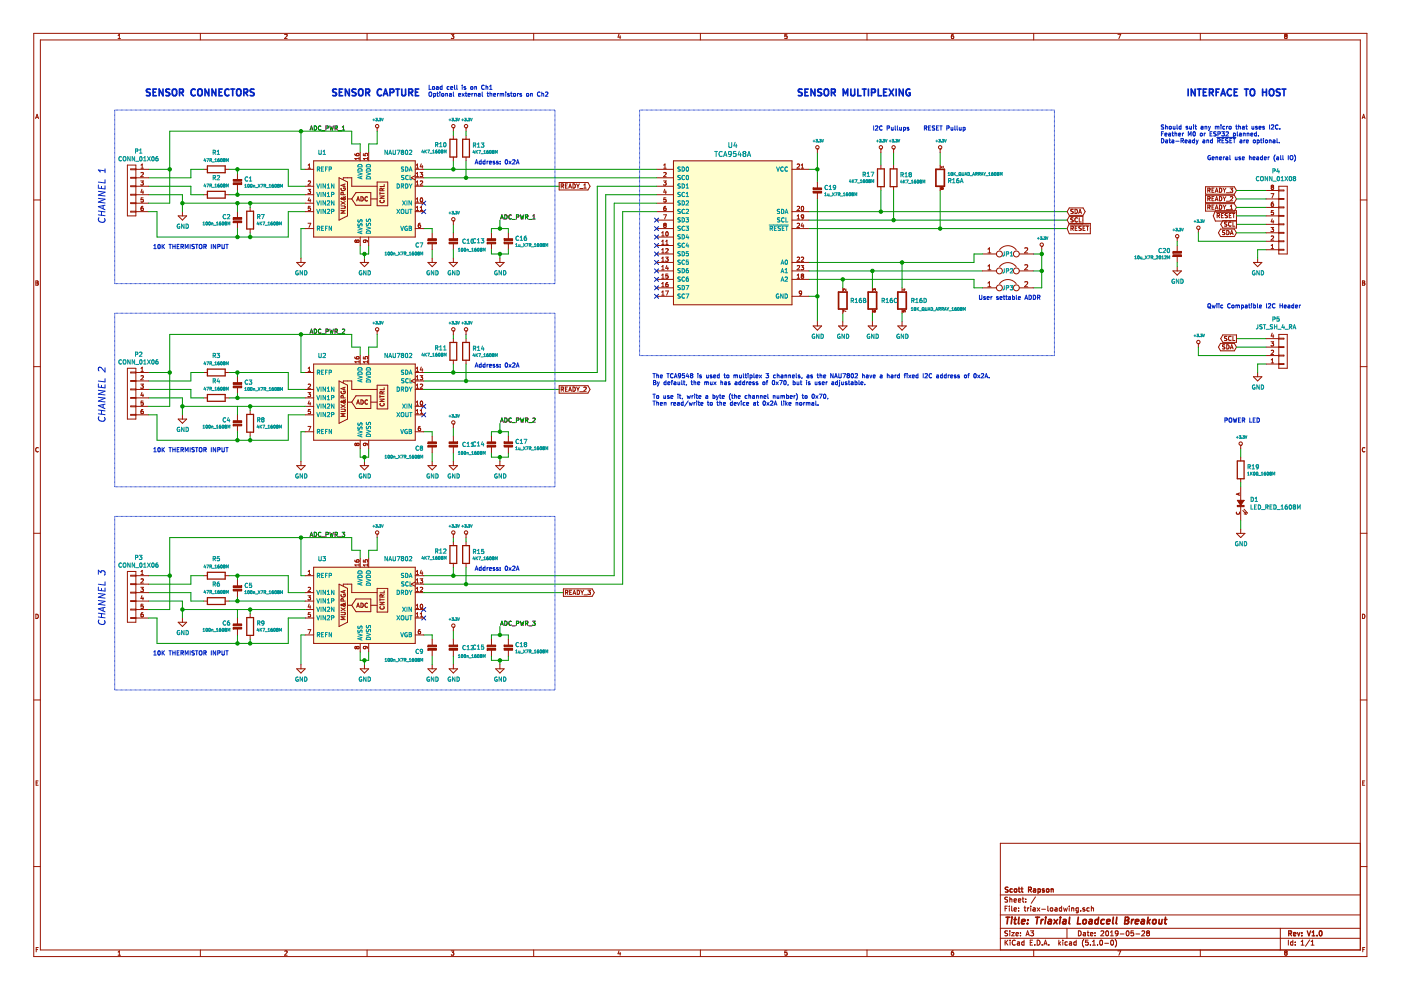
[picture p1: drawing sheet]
<svg xmlns="http://www.w3.org/2000/svg" width="297mm" height="210mm" viewBox="0 0 297 210" stroke-linecap="round" stroke-linejoin="round" font-family="sans-serif">
<g fill="none" stroke="#0327cd" stroke-width=".36">
<path d="M31.9 19l-.6-.1-.2 .1v.4l.6 .3 .2 .3-.3 .3-.6-.1M32.5 19.5h.4M33.1 18.9h-.6v1.4h.6M34.6 18.9v1.4l-.9-1.4v1.4M36 19l-.6-.1-.2 .1v.4l.6 .3 .2 .3-.3 .3-.5-.1M36.6 19.1l.2-.2 .6 .2v1l-.3 .2-.5-.2zM38.1 19.6l.7-.1v-.5l-.7-.1v1.4M38.4 19.6l.5 .7M41.4 19a.65 .65 0 0 0-.9 .6 .65 .65 0 0 0 .8 .6h.1M42 19.1l.2-.2a.48 .48 0 0 1 .7 .5v.4a.47 .47 0 0 1-.5 .5 .47 .47 0 0 1-.5-.5zM44.3 18.9v1.4l-.8-1.4v1.4M45.8 18.9v1.4l-.8-1.4v1.4"/>
<path d="M46.4 19.5h.5M47.1 18.9h-.7v1.4h.7M48.5 19a.65 .65 0 0 0-.9 .6 .65 .65 0 0 0 .9 .6M48.9 18.9h.9M49.3 18.9v1.4M50.2 19.1l.3-.2a.48 .48 0 0 1 .6 .5v.4a.48 .48 0 0 1-.6 .5l-.3-.2zM51.7 19.6l.7-.1v-.5l-.7-.1v1.4M52 19.6l.5 .7M53.9 19l-.6-.1-.2 .3 .1 .3 .6 .3v.4l-.2 .1-.5-.1M71.3 19l-.5-.1-.2 .1v.4l.6 .3 .1 .3-.2 .3-.6-.1M72 19.5h.4M72.6 18.9h-.6v1.4h.6"/>
<path d="M74.1 18.9v1.4l-.9-1.4v1.4M75.5 19l-.6-.1-.2 .1v.4l.6 .3 .2 .3-.3 .3-.6-.1M76.1 19.1l.2-.2 .6 .2v1l-.3 .2-.5-.2zM77.6 19.6l.7-.1v-.5l-.7-.1v1.4M77.9 19.6l.5 .7M80.9 19a.65 .65 0 0 0-.9 .6 .65 .65 0 0 0 .8 .6h.1M81.4 19.9h.7M82.7 19.6l.7-.1v-.5l-.7-.1v1.4M83.9 18.9h.8M84.3 18.9v1.4M85.2 18.9v1.1l.3 .3h.2l.3-.3v-1.1M86.7 19.6l.7-.1v-.5l-.7-.1v1.4"/>
<path d="M87 19.6l.5 .7M88.1 19.5h.5M88.8 18.9h-.7v1.4h.7M170.1 19l-.6-.1-.2 .1v.4l.6 .3 .2 .3-.3 .3-.5-.1M170.7 19.5h.4M171.4 18.9h-.7v1.4h.7M172.8 18.9v1.4l-.8-1.4v1.4M174.2 19l-.6-.1-.2 .1v.4l.7 .3 .1 .3-.3 .3-.5-.1M174.8 19.1l.3-.2 .5 .2v1l-.3 .2-.5-.2zM176.3 19.6l.7-.1v-.5l-.7-.1v1.4M176.6 19.6l.5 .7M180.4 18.9v1.1l.3 .3h.2l.3-.3v-1.1"/>
<path d="M181.9 18.9v1.4h.7M182.8 18.9h.8M183.2 18.9v1.4M184.1 18.9v1.4M184.8 19.6l.7-.1v-.5l-.7-.1v1.4M186.2 18.9v1.4h.7M187.4 19.5h.4M188 18.9h-.6v1.4h.6M188.5 18.9l1 1.4M189.5 18.9l-1 1.4M190 18.9v1.4M191.5 18.9v1.4l-.8-1.4v1.4"/>
<path d="M192.9 19a.66 .66 0 0 0-.8 .6 .66 .66 0 0 0 .8 .6l.1-.5h-.3M251.9 18.9v1.4M253.4 18.9v1.4l-.8-1.4v1.4M253.9 18.9h.8M254.3 18.9v1.4M255.1 19.5h.5M255.8 18.9h-.7v1.4h.7M256.4 19.6l.8-.1v-.5l-.8-.1v1.4M256.8 19.6l.4 .7M257.8 19.5h.5M258.5 18.9h-.7v1.4M259 19.9h.7"/>
<path d="M261.1 19a.65 .65 0 0 0-.9 .6 .65 .65 0 0 0 .8 .6h.1M261.7 19.5h.5M262.4 18.9h-.7v1.4h.7M263.9 18.9h.8M264.3 18.9v1.4M265.1 19.1l.3-.2a.48 .48 0 0 1 .6 .5v.4a.48 .48 0 0 1-.6 .5l-.1-.1a1.06 1.06 0 0 1-.2-1.1zM267.7 19.5h.8M267.7 18.9v1.4M268.5 18.9v1.4M269.2 19.1l.3-.2a.49 .49 0 0 1 .6 .5v.4a.48 .48 0 0 1-.8 .4 1.12 1.12 0 0 1-.1-1.1zM271.4 19l-.5-.1-.2 .1v.4l.6 .3 .1 .3-.3 .3-.5-.1M271.8 18.9h.8"/>
<path d="M272.2 18.9v1.4M81.3 20.3l.4-1.4 .5 1.4M178.8 20.3v-1.4l.5 1 .4-1v1.4M258.9 20.3l.4-1.4 .5 1.4"/>
</g>
<g fill="none" stroke="#009300" stroke-width=".21">
<path d="M31.5 35.9h4.5M31.5 39.5h9v1.8h2.7M43.2 35.9h-2.7v1.8h-9M48.5 35.9h12.6v3.6h3.6M50.3 35.9v.9M63.8 27.8v8.1h.9M76.4 32.3v-1.8h-1.8v-2.7h-38.6v15.3h-4.5M80 27.8v2.7h-1.8v1.8M89.8 35.9h49.4M89.8 39.5h28.8M89.8 37.7h49.4M96.1 27.8v.9"/>
<path d="M96.1 34.1v1.8M98.8 27.8v.9M98.8 34.1v3.6M139.2 39.5h-12.6v39.5h-36.8M171.5 35.9h1.8M173.3 32.3v6.3M186.8 32.3v2.7M189.5 32.3v2.7M199.3 32.3v2.7M31.5 44.9h1.8v5.4h27.8v-5.4h3.6M31.5 41.3h7.2v3.6M38.7 43.1h26"/>
<path d="M48.5 41.3h16.2M50.3 40.4v.9M50.3 43.1v1.8M50.3 48.5v1.8M53 43.1v.9M53 49.4v.9M64.7 48.5h-.9v6.2M76.4 52.1v1.7h1.8v-1.7M77.3 53.8v.9M89.8 48.5h1.8v.9M91.6 53v1.7M96.1 47.6v1.8"/>
<path d="M96.1 53v1.7M104.2 49.4v-.9h3.6v.9M104.2 53v.8h3.6v-.8M106 46.7v1.8M106 53.8v.9M139.2 44.9h-7.2v79h-42.2M139.2 41.3h-10.8v39.5h-38.6M139.2 43.1h-9v79h-40.4M171.5 48.5h54.8M171.5 44.9h54.8M171.5 46.7h54.8M171.5 59.2h35v1.8h1.8"/>
<path d="M171.5 57.4h36.8M173.3 42.2v26M178.7 59.2v1.8M185 57.4v3.6M186.8 40.4v4.5M189.5 40.4v6.3M191.3 55.6v5.4M199.3 40.4v8.1M208.3 53.8h-1.8v1.8h-35M219.1 53.8h1.8M219.1 57.4h1.8M220.9 53v8h-1.8"/>
<path d="M249.6 51.2v.9M249.6 55.6v.9M254.1 49.4v1.8h14.3M262.2 47.6h6.2M262.2 45.8h6.2M262.2 44h6.2M262.2 42.2h6.2M262.2 49.4h6.2M262.2 40.4h6.2M268.4 53h-1.8v1.7M31.5 79h4.5M43.2 79h-2.7v1.8h-9"/>
<path d="M48.5 79h12.6v3.6h3.6M50.3 79v.9M63.8 70.9v8.1h.9M76.4 75.4v-1.8h-1.8v-2.7h-38.6v15.3h-4.5M80 70.9v2.7h-1.8v1.8M96.1 70.9v.9M96.1 77.2v1.8M98.8 70.9v.9M98.8 77.2v3.6M171.5 62.8h1.8M178.7 66.4v1.8M185 66.4v1.8"/>
<path d="M191.3 66.4v1.8M254.1 73.6v1.8h14.3M262.2 73.6h6.2M262.2 71.8h6.2M268.4 77.2h-1.8v1.8M31.5 88h1.8v5.3h27.8v-5.3h3.6M31.5 82.6h9v1.8h2.7M31.5 84.4h7.2v3.6M38.7 86.2h26M48.5 84.4h16.2M50.3 83.5v.9M50.3 86.2v1.8"/>
<path d="M50.3 91.5v1.8M53 86.2v.9M53 92.4v.9M64.7 91.5h-.9v6.3M76.4 95.1v1.8h1.8v-1.8M77.3 96.9v.9M89.8 91.5h1.8v.9M89.8 82.6h28.8M91.6 96v1.8M96.1 90.6v1.8M96.1 96v1.8M104.2 92.4v-.9h3.6v.9"/>
<path d="M104.2 96v.9h3.6v-.9M106 89.7v1.8M106 96.9v.9M263.1 95.1v1.8M63.8 114v8.1h.9M76.4 118.5v-1.8h-1.8v-2.7h-38.6v15.2h-4.5M80 114v2.7h-1.8v1.8M96.1 114v.9M98.8 114v.9M263.1 102.3v.9M263.1 110.4v1.8M31.5 131h1.8v5.4h27.8v-5.4h3.6"/>
<path d="M31.5 125.6h9v1.8h2.7M31.5 127.4h7.2v3.6M31.5 122.1h4.5M38.7 129.2h26M43.2 122.1h-2.7v1.8h-9M48.5 122.1h12.6v3.5h3.6M48.5 127.4h16.2M50.3 122.1v.9M50.3 126.5v.9M50.3 129.2v1.8M50.3 134.6v1.8M53 129.2v.9"/>
<path d="M53 135.5v.9M64.7 134.6h-.9v6.3M76.4 138.2v1.8h1.8v-1.8M89.8 134.6h1.8v.9M89.8 125.6h29.7M91.6 139.1v1.8M96.1 120.3v1.8M96.1 133.7v1.8M96.1 139.1v1.8M98.8 120.3v3.6M104.2 135.5v-.9h3.6v.9M104.2 139.1v.9h3.6v-.9"/>
<path d="M106 132.8v1.8M77.3 140v.9M106 140v.9"/>
</g>
<g fill="none" stroke="#981200" stroke-width=".21">
<path d="M7.2 7.1h282.6v195.7h-282.6zM8.6 8.5h279.8v192.9h-279.8zM25 8.2h.6M25 7.5l.3-.2v.9M42.5 7.1v1.4M60.4 7.3h.3l.2 .2-.6 .7h.6M77.8 7.1v1.4M95.7 7.3h.5l-.3 .3 .3 .1v.4h-.5M113.2 7.1v1.4M131.2 7.2l-.2 .7h.6M131.5 7.6v.6M148.5 7.1v1.4"/>
<path d="M166.9 7.3h-.5v.4l.4-.1 .1 .5h-.5M183.8 7.1v1.4M201.7 7.8l.2-.2h.2l.1 .5M202.1 7.3h-.2l-.2 .3 .1 .5h.3M202.2 8.1h-.1M219.2 7.1v1.4M237 7.3h.6l-.4 .9M254.5 7.1v1.4M272.4 8.1h.1M272.5 7.6l-.1-.1 .1-.2h.4l-.2 .3M272.5 7.6h.2M272.5 7.6l-.1 .2v.3"/>
<path d="M272.7 7.6l.2 .2v.3h-.4M7.6 25.1l.3-.9 .3 .9M7.6 24.9h.5M27 35h1.8v10.8h-1.8zM28.8 35.9h2.7M28.8 37.7h2.7M28.8 39.5h2.7M28.8 39.4h-1.1v.2h1.1M28.8 35.8h-1.1v.2h1.1M28.8 37.6h-1.1v.2h1.1M29.8 38.4h.6l-.3 .3 .2 .1 .1 .3-.2 .2-.4-.1M29.9 35.7h.5"/>
<path d="M29.9 36.7l.3-.1 .2 .2-.6 .7h.6M29.9 35l.3-.2v.9M43.2 35.9h.8M47.7 35.9h.8M50.3 36.8v1.3M50.3 39.1v1.3M64.7 35.9h1.8M64.7 39.5h1.8M65.3 35.7h.6M65.3 35l.3-.2v.9M65.8 38.4h-.5M65.8 38.4h.1"/>
<path d="M65.8 38.4v.4l-.5 .5h.6M66.5 34.1h21.5v16.2h-21.5zM71.9 37.7l1.8 .9v7.2l-1.8 .9zM72.4 39.9a.4 .4 0 0 0 .4 .5 .4 .4 0 0 0 .3-.5h-.3v.1M72.8 38.1v-.4h1.8v1.8h5.4M72.9 39.1v.4M73.2 39l-.9 .3 .9 .3M75.2 32.6l.1 .3 .3 .1h.4l.1-.4h-.5v.2l.2 .2M76.1 33.6h-.9l.3 .3M76.1 33.4v.5M76.4 32.3v1.8M77 32.6v.4h.5l-.1-.3 .4-.2 .1 .2-.1 .3"/>
<path d="M77.9 33.4v.5M77.9 33.6h-.9l.3 .3M78.2 32.3v1.8M80 27.1h.1M80 27.1v.7M80 38.6h2.2v5h-2.2zM81.5 39.1v.4h-.9M81.5 39.9l-.5 .3M88 35.9h1.8M88 37.7h1.8M88 39.5h1.8M88 37.2l-.9 .5 .9 .4"/>
<path d="M88.2 35.7h.6M88.2 37.5h.6M88.2 39.3h.6M88.2 35l.3-.2v.9M88.2 36.8l.3-.2v.9M88.2 38.6l.3-.2v.9M89.1 36.6h.5l-.3 .3 .3 .1v.3l-.2 .2-.3-.1M89.1 38.4h.3l.2 .2-.5 .7h.5M89.3 34.7l-.2 .7h.6M89.5 35.1v.6M96.1 27.1h.1M96.1 27.1v.7"/>
<path d="M96.1 28.7v.8M96.1 33.3v.8M98.8 27.1h.1M98.8 27.1v.7M98.8 28.7v.8M98.8 33.3v.8M118.6 38.7h6.1l.4 .8-.4 .8h-6.1zM119 39.5l.5-.1v-.3l-.5-.1v.9M119.2 39.5l.3 .4M119.9 39.4h.3M120.3 39h-.4v.9h.4M120.6 39.9l.3-.9 .3 .9"/>
<path d="M120.7 39.6h.4M121.5 39a.45 .45 0 0 1 .5 .4 .45 .45 0 0 1-.5 .5zM122.2 39l.3 .5M122.5 39.5v.4M122.8 39l-.3 .5M122.9 40h.7M123.8 39.9h.5M123.8 39.2l.2-.2v.9M139.2 35.9h3.6M139.2 37.7h3.6M139.2 39.5h3.6M140.7 38.4h.5l-.3 .3 .3 .1v.3l-.1 .2-.4-.1"/>
<path d="M140.7 35.7h.5M140.7 35l.3-.2v.9M140.7 36.7l.4-.1 .1 .2-.5 .7h.5M142.8 34.1h25.1v30.5h-25.1zM167.9 35.9h3.6M169 34.9l.4-.1 .1 .2-.5 .7h.5M169.9 35.7h.5M169.9 35l.2-.2v.9M173.3 31.6h.1M173.3 31.6v.7M173.3 38.6v1.2M186.8 31.6h.1"/>
<path d="M186.8 31.6v.7M186.8 35v.8M186.8 39.6v.8M189.5 31.6h.1M189.5 31.6v.7M189.5 35v.8M189.5 39.6v.8M199.3 31.6h.1M199.3 31.6v.7M199.3 35v.8M199.3 39.6v.8M199.6 39.8l-.1 .1 .1 .2"/>
<path d="M199.6 39.8h.1M199.6 39.8l.1 .1M199.7 39.9a.17 .17 0 0 1 .2-.1 .17 .17 0 0 1 .1 .3 .17 .17 0 0 1-.3 0v-.1M199.7 39.9v.1M200 35.2v.3M200 35.4h-.5l.1 .1M255.6 39.6h6.1l.5 .8-.5 .8h-6.1zM257.4 39.9h-.4v.9h.4M258.5 39.9a.45 .45 0 0 1 .6 .4 .45 .45 0 0 1-.6 .5zM259.3 39.9l.3 .5M259.9 39.9l-.3 .5M260.8 39.9h.6l-.3 .3 .2 .1v.4h-.5"/>
<path d="M269.6 39.3l.1 .4M269.6 39.3h.4l-.1 .4M269.6 39.3h.1M269.6 39.7h.1M269.7 39.7h.2M269.7 39.7h-.1M269.9 39.7l.1 .1-.1 .4-.4-.2 .1-.3M271.1 39.5h1.8v14.3h-1.8zM288.8 25.1l.3-.9 .3 .9M288.9 24.9h.4M7.2 42.4h1.4M7.6 59.6l.5 .1-.2 .3 .2 .2-.1 .3h-.4z"/>
<path d="M7.6 60h.3M28.8 41.3h2.7M28.8 44.9h2.7M28.8 43.1h2.7M28.8 43h-1.1v.2h1.1M28.8 44.8h-1.1v.2h1.1M28.8 41.2h-1.1v.2h1.1M29.9 44.2v.1M30 44.1l-.1 .1M30.1 40.1l-.2 .6h.5M30.3 43.7h-.1a.56 .56 0 0 0-.1 .9h.2l.1-.3-.2-.2h-.2M30.3 40.5v.6"/>
<path d="M30.3 41.9h-.4v.5l.3-.1 .2 .4-.2 .1h-.3M37.8 45.8h1.8l-.9 .9zM38.7 44.9v.9M43.2 41.3h.8M47.7 41.3h.8M50.3 44.9v1.2M50.3 47.2v1.3M53 44v.8M53 48.6v.8M62.9 55.6h1.8l-.9 .9zM63.8 54.7v.9M64.7 41.3h1.8"/>
<path d="M64.7 44.9h1.8M64.7 48.5h1.8M64.7 43.1h1.8M65.3 47.3h.6l-.4 .9M65.3 40.2h.6l-.4 .3 .3 .1 .1 .3-.2 .2-.4-.1M65.5 41.9l-.2 .6h.6M65.8 42.3v.5M65.8 44.1v.1M65.8 43.7h-.4l-.1 .5 .5-.1M65.8 44.2v.4h-.5M72.3 43.7h.7l.2 .1-.2 .4h-.7M72.3 42.7l.9 .6"/>
<path d="M72.8 41.3l-.1-.5h-.3l-.1 .5h.9M73.2 44.6h-.9l.6 .3-.6 .3h.9M73.2 41.7l-.6 .5-.2 .1-.1-.2 .2-.1 .3 .3a.25 .25 0 0 0 .3 0 .25 .25 0 0 0 .1-.3l-.5-.2M73.2 42.7l-.9 .6M73.7 42.2h.9M75.5 40.8h3.1v2.7h-3.1l-.9-1.3zM75.6 42.6l.3-.9 .3 .9M75.6 51.1l-.1-.2-.3 .2 .2 .3 .2-.2M75.6 51.1l.2-.2 .3 .2-.1 .3-.4-.2M75.6 51.1v.1M75.7 42.4h.4M76.4 55.6h1.8l-.9 .9z"/>
<path d="M76.4 50.3v1.8M76.5 41.7a.45 .45 0 0 1 .5 .5 .45 .45 0 0 1-.5 .4zM77.3 54.7v.9M77.4 50.9l.2 .4-.5 .1-.1-.3 .2-.2 .6 .1 .1 .3M77.9 41.8a.4 .4 0 0 0-.5 .4 .4 .4 0 0 0 .5 .3M78.2 50.3v1.8M78.6 42.2h1.4M80.6 40.7v.5M80.6 41.6h.9l-.9 .5h.9M80.6 41h.9M80.6 42.5a.39 .39 0 0 0 .4 .5 .39 .39 0 0 0 .4-.5M81 40.4l-.1-.4h-.3v.4h.9"/>
<path d="M88 44.9h1.8M88 48.5h1.8M88 43.1h1.8M88.2 44.6h.6M88.2 42.8h.6M88.2 42.2l.3-.3v.9M88.2 44l.3-.3v.9M89.1 44.6h.5M89.1 47.3h-.2a.56 .56 0 0 0-.1 .9h.3l.1-.3-.2-.2-.3 .2M89.1 44l.2-.3v.9M89.2 42l.1-.1a.44 .44 0 0 1 .3 .5 .44 .44 0 0 1-.4 .4l-.1-.3zM90.7 55.6h1.8l-.9 .9z"/>
<path d="M91.6 49.4v1.2M91.6 51.7v1.3M91.6 54.7v.9M95.2 55.6h1.8l-.9 .9zM96.1 46.8h.1M96.1 46.8v.8M96.1 49.4v1.2M96.1 51.7v1.3M96.1 54.7v.9M104.2 49.4v1.2M104.2 51.7v1.3M105.1 55.6h1.8l-.9 .9z"/>
<path d="M106 54.7v.9M107.8 49.4v1.2M107.8 51.7v1.3M139.2 55.6h3.6M139.2 41.3h3.6M139.2 50.3h3.6M139.2 52.1h3.6M139.2 53.8h3.6M139.2 57.4h3.6M139.2 59.2h3.6M139.2 46.7h3.6M139.2 44.9h3.6"/>
<path d="M139.2 48.5h3.6M139.2 43.1h3.6M140.3 50h.5M140.3 49.4l.3-.3v.9M140.3 51.2l.3-.3v.9M140.3 53l.3-.3v.9M140.3 54.8l.3-.3v.9M140.3 56.6l.3-.3v.9M140.3 58.4l.3-.3v.9M140.3 51.8h.5M140.3 53.6h.5M140.3 55.4h.5"/>
<path d="M140.3 57.2h.5M140.3 59h.5M140.7 45.5h.6l-.4 .9M140.9 47.7l-.2-.2 .2-.2 .3 .2-.1 .2M140.9 47.7l-.2 .2 .2 .3 .3-.1-.1-.4M140.9 47.7h.2M140.9 40.1l-.2 .6h.6M141.1 54.5h.6l-.3 .4h.2l.1 .3-.2 .2-.4-.1M141.2 52.8l.3-.1 .2 .3-.6 .6h.6M141.2 40.5v.6M141.2 51.8h.5M141.2 51.2l.2-.3v.9"/>
<path d="M141.2 43.7h-.2a.56 .56 0 0 0-.1 .9h.3v-.3l-.1-.2-.4 .2M141.2 41.9h-.4l-.1 .5 .4-.1 .1 .4-.1 .1h-.4M141.3 49.2l.1-.1a.44 .44 0 0 1 .3 .5 .44 .44 0 0 1-.4 .4l-.1-.3zM141.4 56.3l-.2 .6h.5M141.6 59.9l-.3 .1-.1 .3v.4l.4 .1v-.5l-.3-.1-.1 .2M141.6 56.6v.6M141.6 58.1h-.4v.4l.3-.1 .2 .4-.2 .2-.3-.1M167.9 55.6h3.6M167.9 57.4h3.6M167.9 59.2h3.6M167.9 46.7h3.6M167.9 44.9h3.6"/>
<path d="M167.9 48.5h3.6M169 54.6l.4-.1 .1 .3-.5 .6h.5M169 56.4l.4-.1 .1 .3-.5 .6h.5M169 59h.5M169 45.8l.3-.3v.9M169 58.4l.3-.3v.9M169 46.4h.5M169 43.8l.4-.1 .1 .3-.5 .6h.5M169 47.4l.4-.1 .1 .3-.5 .6h.5M169.8 56.3h.6l-.3 .4h.2l.1 .3-.2 .2-.4-.1M169.9 54.6l.3-.1 .2 .3-.6 .6h.6M169.9 58.3l.2-.2 .3 .2"/>
<path d="M169.9 58.3l.2 .2M169.9 58.3h.1M170 43.8l.1-.1a.44 .44 0 0 1 .3 .5 .44 .44 0 0 1-.4 .4l-.1-.3zM170.1 58.5l-.2 .2 .2 .3 .3-.2-.2-.3M170.1 58.5h.1M170.1 47.3l-.2 .6h.5M170.3 47.6v.6M170.4 45.9l-.4 .2-.1-.5 .3-.1 .2 .2-.1 .5-.3 .2M170.4 58.3h.1M170.4 58.3l-.2 .2M173.3 40.9v1.3M199.6 40.1h.1"/>
<path d="M199.7 40l-.1 .1M208.3 53.8h3M208.3 57.4h3M209.5 53.6h.6M209.5 57.2h.6M209.5 52.8l.3-.3v1.1M209.5 56.4l.3-.3v1.1M211.9 56.5a2.22 2.22 0 0 1 3.6 .1M211.9 53a2.22 2.22 0 0 1 3.6 0M216.1 53.8h3M216.1 57.4h3M217.3 52.6l.4-.1 .2 .3-.7 .8h.7"/>
<path d="M217.3 56.2l.4-.1 .2 .3-.7 .8h.7M217.3 59.8l.4-.1 .2 .3-.7 .8h.7M220.9 52.2h.1M220.9 52.2v.8M226.7 44.1h2.9l.5 .8-.5 .8h-2.9l-.4-.8zM226.7 45.9h2.9v1.6h-2.9l-.4-.8zM226.7 47.4h4.5v2.2h-4.5l-.4-1.1zM226.9 47.7h4M227.1 48.4h.4v-.3l-.4-.1v.9M227.3 48.4l.3 .5M227.5 44.4l-.4 .1a.38 .38 0 0 0 .4 .4v.3h-.5M227.5 46.2l-.4 .1a.38 .38 0 0 0 .4 .4v.3h-.5"/>
<path d="M227.9 44.4a.45 .45 0 0 1 .5 .4 .45 .45 0 0 1-.5 .5zM228 48.4h.3M228.4 48h-.4v.9h.4M228.4 46.3a.4 .4 0 0 0-.5 .3 .4 .4 0 0 0 .5 .4M228.7 45.3l.3-.9 .3 .9M228.8 45h.4M228.8 46.2v.9h.5M229.3 48l-.5 .1a.36 .36 0 0 0 .4 .4v.3h-.5M229.6 48.4h.3M230.1 48h-.5v.9h.5M230.3 48h.5M230.6 48v.9"/>
<path d="M248.7 57.4h1.8l-.9 .9zM249.6 50.4h.1M249.6 50.4v.8M249.6 52.1v1.2M249.6 54.4v1.2M249.6 56.5v.9M254.1 48.6h.1M254.1 48.6v.8M255.6 41.4h6.1l.5 .8-.5 .8h-6.1zM255.6 43.2h6.1l.5 .8-.5 .8h-6.1zM256.1 40.4l.4-.1v-.3l-.4-.1v.9M256.1 42.1h.4v-.3l-.4-.1v.9"/>
<path d="M256.1 43.9h.4v-.3l-.4-.1v.9M256.3 43.9l.3 .5M256.3 42.1l.3 .5M256.3 40.4l.3 .4M257 43.9h.3M257 42.1h.3M257 40.3h.3M257.4 41.7h-.4v.9h.4M257.4 43.5h-.4v.9h.4M257.6 44.4l.4-.9 .2 .9M257.6 42.6l.4-.9 .2 .9M257.6 40.8l.4-.9 .2 .9"/>
<path d="M257.7 44.1h.5M257.7 42.3h.5M257.7 40.5h.5M257.8 45h4.1M258.3 45.7l.3 .5M258.5 45.7h-.4M258.5 45.7v-.4h-.4v.9M258.5 45.7h.1M258.5 41.7a.45 .45 0 0 1 .6 .4 .45 .45 0 0 1-.6 .5zM258.5 43.5a.45 .45 0 0 1 .6 .4 .45 .45 0 0 1-.6 .5zM258.8 48.6h2.9l.5 .8-.5 .8h-2.9l-.5-.8zM259 45.7h.3"/>
<path d="M259.2 48.9v.3a.36 .36 0 0 1 .4 .1 .36 .36 0 0 1 0 .4h-.4M259.3 48.9h.4M259.3 48.9h-.1M259.3 43.5l.3 .4M259.3 41.7l.3 .4M259.4 45.3h-.4v.9h.4M259.6 40.4v.4M259.6 42.1v.5M259.6 43.9v.5M259.9 43.5l-.3 .4M259.9 41.7l-.3 .4M260 44.5h.7"/>
<path d="M260 42.7h.7M260 40.9h.7M260.1 48.9a.45 .45 0 0 1 .5 .4 .45 .45 0 0 1-.5 .5zM260.1 47.1l-.5 .1a.38 .38 0 0 0 .5 .4l-.1 .3h-.4M260.3 45.3l-.5 .1a.38 .38 0 0 0 .4 .4v.3h-.5M260.6 45.7h.3M260.8 41.8l.4-.1 .2 .2-.6 .7h.6M260.8 44.4h.6M260.8 43.7l.3-.2v.9M260.8 49.8l.3-.9 .4 .9M260.9 49.5h.5M261 47.2a.4 .4 0 0 0-.5 .3 .4 .4 0 0 0 .5 .4"/>
<path d="M261.1 45.3h-.5v.9h.5M261.3 45.3h.5M261.4 47.1v.9h.4M261.6 45.3v.9M262.2 46.8h-2.9l-.5 .8 .5 .8h2.9v-3.7h-4.5l-.5 1.1 .5 1.1h4.5M265.7 55.6h1.8l-.9 .9zM266.6 54.7v.9M268.4 45.8h2.7M268.4 42.2h2.7M268.4 53h2.7M268.4 51.2h2.7M268.4 49.4h2.7"/>
<path d="M268.4 47.6h2.7M268.4 44h2.7M268.4 40.4h2.7M269.5 48.2h.5l-.3 .4 .3 .1v.3l-.1 .1-.4-.1M269.5 41.1h.6l-.4 .8M269.5 50.1l.4-.1 .1 .3-.5 .6h.5M269.5 52.7h.5M269.5 52.1l.3-.3v.9M269.6 43.3l-.1 .1M269.6 43.2v.1M269.7 46.4l-.2 .6h.6M269.9 42.8h-.1a.56 .56 0 0 0-.1 .9h.2l.1-.3-.1-.2h-.3"/>
<path d="M269.9 46.7v.6M270 44.6h-.4l-.1 .5 .4-.1 .1 .4-.1 .1-.4-.1M271.1 42.1h1.1v.2h-1.1M271.1 40.3h1.1v.2h-1.1M271.1 47.5h1.1v.2h-1.1M271.1 43.9h1.1v.2h-1.1M271.1 45.7h1.1v.2h-1.1M271.1 49.3h1.1v.2h-1.1M271.1 51.1h1.1v.1h-1.1M271.1 52.9h1.1v.1h-1.1M288.4 42.4h1.4M288.9 59.6l.4 .1-.1 .3 .2 .2-.2 .3h-.3z"/>
<path d="M288.9 60h.3M7.2 77.7h1.4M27 78.1h1.8v10.8h-1.8zM28.8 79h2.7M28.8 78.9h-1.1v.2h1.1M29.9 78.7h.5M29.9 79.7l.3-.1 .2 .3-.6 .6h.6M29.9 78.1l.3-.3v.9M43.2 79h.8M47.7 79h.8M50.3 79.9v1.2M64.7 79h1.8"/>
<path d="M65.3 78.1l.3-.3v.9M65.3 78.7h.6M66.5 77.2h21.5v16.1h-21.5zM75.2 75.7l.1 .3 .3 .1h.4l.1-.4h-.5v.2l.2 .2M76.1 76.4v.6M76.1 76.7h-.9l.3 .3M76.4 75.4v1.8M77 75.6v.5h.5l-.1-.3 .4-.2 .1 .2-.1 .3M77.9 76.4v.6M77.9 76.7h-.9l.3 .3M78.2 75.4v1.8M80 70.2h.1"/>
<path d="M80 70.2v.7M88 79h1.8M88.2 78.1l.3-.3v.9M88.2 79.9l.3-.3v.9M88.2 78.7h.6M89.1 79.6h.5l-.3 .4 .3 .1v.3l-.2 .1h-.3M89.3 77.8l-.2 .6h.6M89.5 78.2v.5M96.1 70.2h.1M96.1 70.2v.7M96.1 71.8v.8M96.1 76.4v.8"/>
<path d="M98.8 70.2h.1M98.8 70.2v.7M98.8 71.8v.8M98.8 76.4v.8M139.2 61h3.6M139.2 62.8h3.6M140.3 60.2l.3-.3v.9M140.3 61.9l.3-.2v.9M140.3 60.8h.5M140.3 62.6h.5M141.1 61.7h.6l-.4 .9M167.9 62.8h3.6"/>
<path d="M170 62.1l-.5 .1v-.4l.3-.1 .2 .2-.2 .6-.3 .1M172.4 69.1h1.8l-.9 .9zM173.3 68.2v.9M177.8 69.1h1.8l-.9 .9zM178.7 61v.8M178.7 65.6v.8M178.7 68.2v.9M179.4 61.3v.3l-.4-.3-.2 .1 .1 .2M179.4 66l-.6-.2v.4M184.1 69.1h1.8l-.9 .9zM185 61v.8M185 65.6v.8"/>
<path d="M185 68.2v.9M185.1 65.9l.1 .2h.3l.1-.2h-.3l.1 .2M185.1 61.6v-.3l.2 .1v-.1h.3v.3M190.4 69.1h1.7l-.8 .9zM191.3 61v.8M191.3 65.6v.8M191.3 68.2v.9M191.4 65.9v.2h.2M191.6 61.3h.3M191.6 66.1h.1M191.6 66.1l.1-.3 .2 .1v.2M191.7 61.2v.4l-.3-.2"/>
<path d="M191.9 66.1h.1M208.3 61h3M209.5 60.8h.6M209.5 60l.3-.3v1.1M211.9 60.1a2.22 2.22 0 0 1 3.6 0M216.1 61h3M254.1 72.9h.1M254.1 72.9v.7M258.8 72.8h2.9l.5 .8-.5 .8h-2.9l-.5-.8zM259.3 71h2.9v1.6h-2.9l-.5-.8zM259.7 73.1h-.4l-.1 .3a.36 .36 0 0 1 .4 .2 .36 .36 0 0 1 0 .4h-.4M260.1 73.1a.45 .45 0 0 1 .5 .4 .45 .45 0 0 1-.5 .5z"/>
<path d="M260.1 71.4h-.5a.38 .38 0 0 0 .5 .5l-.1 .3h-.4M260.8 74l.3-.9 .4 .9M260.9 73.7h.5M261 71.4a.4 .4 0 0 0-.5 .3 .4 .4 0 0 0 .5 .4M261.4 71.3v.9h.4M265.7 79.9h1.8l-.9 .9zM266.6 79v.9M268.4 77.2h2.7M268.4 75.4h2.7M268.4 73.6h2.7M268.4 71.8h2.7M269.5 72.5h.5l-.3 .3 .3 .1v.3l-.1 .2-.4-.1"/>
<path d="M269.5 76.3l.3-.2v.9M269.5 74.3h.4l.1 .2-.5 .7h.5M269.5 77h.5M269.7 70.6l-.2 .7h.6M269.9 71v.6M271.1 70.9h1.8v7.2h-1.8zM271.1 71.7h1.1v.2h-1.1M271.1 73.5h1.1v.2h-1.1M271.1 75.3h1.1v.2h-1.1M271.1 77.1h1.1v.2h-1.1M288.4 77.7h1.4M8.1 95a.41 .41 0 0 0-.5 .4 .41 .41 0 0 0 .5 .3"/>
<path d="M28.8 84.4h2.7M28.8 86.1h-1.1v.1h1.1M28.8 82.5h-1.1v.2h1.1M28.8 82.6h2.7M28.8 80.8h2.7M28.8 86.2h2.7M28.8 88h2.7M28.8 80.7h-1.1v.2h1.1M28.8 84.3h-1.1v.2h1.1M28.8 87.9h-1.1v.1h1.1M29.8 81.4h.6l-.3 .4 .2 .1 .1 .3-.2 .1-.4-.1M30.1 83.2l-.2 .6h.5"/>
<path d="M30.3 86.8h-.1a.56 .56 0 0 0-.1 .9h.2l.1-.4-.2-.1-.3 .1M30.3 83.5v.6M30.3 85h-.4v.5l.3-.1 .2 .4-.2 .1-.3-.1M37.8 88.9h1.8l-.9 .8zM38.7 88v.9M43.2 84.4h.8M47.7 84.4h.8M50.3 82.2v1.3M50.3 88v1.2M50.3 90.3v1.2M53 87.1v.8M53 91.6v.8"/>
<path d="M62.9 98.7h1.8l-.9 .9zM63.8 97.8v.9M64.7 84.4h1.8M64.7 82.6h1.8M64.7 86.2h1.8M64.7 88h1.8M64.7 91.5h1.8M65.3 83.2h.6l-.4 .4h.3M65.3 90.4h.6l-.4 .9M65.3 81.5l.4-.1 .2 .3-.6 .6h.6M65.5 85l-.2 .6h.6M65.8 85.3v.6"/>
<path d="M65.8 83.6v.1M65.8 83.7v.4l-.5-.1M65.8 86.8h-.4l-.1 .5 .4-.1 .2 .4-.2 .1-.4-.1M71.9 80.8l1.8 .9v7.2l-1.8 .8zM72.3 86.8h.7l.2 .1-.2 .4h-.7M72.3 85.8l.9 .6M72.4 83a.4 .4 0 0 0 .4 .5 .4 .4 0 0 0 .3-.6h-.3v.2M72.8 84.4l-.1-.5h-.3l-.1 .5h.9M72.8 81.1v-.3h1.8v1.8h5.4M72.9 82.2v.4M73.2 84.7v.1M73.2 84.8l-.6 .5h-.2l-.1-.1 .2-.2 .3 .4a.25 .25 0 0 0 .3 0 .25 .25 0 0 0 .1-.3l-.5-.2"/>
<path d="M73.2 87.7h-.9l.6 .3-.6 .3h.9M73.2 85.8l-.9 .6M73.2 82.1l-.9 .3 .9 .3M73.7 85.3h.9M75.5 83.9h3.1v2.7h-3.1l-.9-1.3zM75.6 85.7l.3-.9 .3 .9M75.6 94.1l.2-.1 .3 .1-.1 .4-.4-.2M75.6 94.1l-.1-.1-.3 .1 .2 .4 .2-.2M75.6 94.1v.2M75.7 85.4h.4M76.4 98.7h1.8l-.9 .9zM76.4 93.3v1.8"/>
<path d="M76.5 84.8a.45 .45 0 0 1 .5 .4 .45 .45 0 0 1-.5 .5zM77.3 97.8v.9M77.4 94l.2 .4h-.5l-.1-.3 .2-.1 .6 .1 .1 .3M77.9 84.9a.4 .4 0 0 0-.5 .3 .4 .4 0 0 0 .5 .4M78.2 93.3v1.8M78.6 85.3h1.4M80 81.7h2.2v5h-2.2zM80.6 83.8v.5M80.6 84.6h.9l-.9 .5h.9M80.6 84.1h.9M80.6 85.5v.1M81 83.5l-.1-.5h-.3v.5h.9"/>
<path d="M81.4 85.5a.4 .4 0 0 1-.4 .6 .4 .4 0 0 1-.4-.5M81.5 82.2v.4h-.9M81.5 83l-.5 .3M88 82.6h1.8M88 80.8h1.8M88 86.2h1.8M88 88h1.8M88 80.3l-.9 .5 .9 .4M88 91.5h1.8M88.2 81.7l.3-.3v.9M88.2 85.3l.3-.3v.9M88.2 87.1l.3-.3v.9"/>
<path d="M88.2 85.9h.6M88.2 87.7h.6M88.2 82.3h.6M88.2 80.5h.6M89.1 81.5l.3-.1 .2 .3-.5 .6h.5M89.1 87.1l.2-.3v.9M89.1 90.4h-.2a.56 .56 0 0 0-.1 .9h.3l.1-.4-.2-.1-.3 .1M89.1 87.7h.5M89.2 85.1l.1-.1a.44 .44 0 0 1 .3 .5 .44 .44 0 0 1-.4 .4l-.1-.3zM90.7 98.7h1.8l-.9 .9zM91.6 92.4v1.3M91.6 94.8v1.2"/>
<path d="M91.6 97.8v.9M95.2 98.7h1.8l-.9 .9zM96.1 89.9h.1M96.1 89.9v.7M96.1 92.4v1.3M96.1 94.8v1.2M96.1 97.8v.9M104.2 92.4v1.3M104.2 94.8v1.2M105.1 98.7h1.8l-.9 .9zM106 97.8v.9M107.8 92.4v1.3"/>
<path d="M107.8 94.8v1.2M118.6 81.8h6.1l.4 .8-.4 .8h-6.1zM119 82.5h.5v-.3l-.5-.1v.9M119.2 82.5l.3 .5M119.9 82.5h.3M120.3 82.1h-.4v.9h.4M120.6 83l.3-.9 .3 .9M120.7 82.7h.4M121.5 82.1a.45 .45 0 0 1 .5 .4 .45 .45 0 0 1-.5 .5zM122.2 82.1l.3 .4M122.5 82.5v.5M122.8 82.1l-.3 .4"/>
<path d="M122.9 83.1h.7M123.8 82.2l.3-.1 .2 .2-.6 .7h.6M263.1 94.4h.1M263.1 94.4v.7M263.1 96.9v.8M289.4 95a.41 .41 0 0 0-.6 .4 .41 .41 0 0 0 .6 .3M7.2 113.1h1.4M75.2 118.8l.1 .3 .3 .1h.4l.1-.4h-.5v.2l.2 .2M76.1 119.5v.5M76.1 119.8h-.9l.3 .2M76.4 118.5v1.8M77 118.7v.5h.5l-.1-.4 .4-.1 .1 .1-.1 .4"/>
<path d="M77.9 119.5v.5M77.9 119.8h-.9l.3 .2M78.2 118.5v1.8M80 113.3h.1M80 113.3v.7M96.1 113.3h.1M96.1 113.3v.7M96.1 114.9v.8M96.1 119.5v.8M98.8 113.3h.1M98.8 113.3v.7M98.8 114.9v.8"/>
<path d="M98.8 119.5v.8M262.2 113.1h1.7l-.8 .9zM262.2 108.6a.32 .32 0 0 0 .3 .4 .32 .32 0 0 0 .3-.4M262.6 104.6v.3M262.8 104.5l-.7 .3 .7 .2M263.1 101.5v.8M263.1 103.2v3.2M263.1 107.3v3.1M263.1 112.2v.9M263.5 108.2l.7 .8h-.4M263.8 108l.7 .8-.5-.1M288.4 113.1h1.4"/>
<path d="M7.6 130.2a.46 .46 0 0 1 .5 .5 .46 .46 0 0 1-.5 .4zM27 121.2h1.8v10.7h-1.8zM28.8 122.1h2.7M28.8 127.4h2.7M28.8 129.1h-1.1v.2h1.1M28.8 125.6h-1.1v.1h1.1M28.8 125.6h2.7M28.8 123.9h2.7M28.8 129.2h2.7M28.8 131h2.7M28.8 122h-1.1v.1h1.1M28.8 123.8h-1.1v.1h1.1"/>
<path d="M28.8 127.4h-1.1v.1h1.1M28.8 130.9h-1.1v.2h1.1M29.8 124.5h.6l-.3 .4h.2l.1 .4-.2 .1-.4-.1M29.9 121.8h.5M29.9 122.8l.3-.1 .2 .3-.6 .6h.6M29.9 121.2l.3-.3v.9M30.1 126.3l-.2 .6h.5M30.3 129.9h-.1a.56 .56 0 0 0-.1 .9h.2l.1-.4-.2-.2-.3 .2M30.3 126.6v.6M30.3 128.1h-.4v.4l.3-.1 .2 .4-.2 .2-.3-.1M37.8 131.9h1.8l-.9 .9zM38.7 131v.9"/>
<path d="M43.2 122.1h.8M43.2 127.4h.8M47.7 122.1h.8M47.7 127.4h.8M50.3 123v1.2M50.3 125.3v1.2M50.3 131v1.3M50.3 133.4v1.2M53 130.1v.8M53 134.7v.8M64.7 122.1h1.8M64.7 127.4h1.8"/>
<path d="M64.7 125.6h1.8M64.7 129.2h1.8M64.7 131h1.8M64.7 134.6h1.8M65.3 126.3h.6l-.4 .4h.3M65.3 133.5h.6l-.4 .9M65.3 121.2l.3-.3v.9M65.3 124.6l.4-.1 .2 .3-.6 .6h.6M65.3 121.8h.6M65.5 128.1l-.2 .6h.6M65.8 128.4v.6M65.8 126.7h.1"/>
<path d="M65.8 126.7v.5l-.5-.1M65.8 129.9h-.4l-.1 .4 .4-.1 .2 .4-.2 .2-.4-.1M66.5 120.3h21.5v16.1h-21.5zM71.9 123.9l1.8 .9v7.1l-1.8 .9zM72.3 129.8h.7l.2 .2-.2 .3h-.7M72.3 128.3h.1M72.3 128.9l.9 .6M72.4 126.1a.4 .4 0 0 0 .4 .5 .4 .4 0 0 0 .3-.6h-.3v.2M72.7 127.9l.5 .3a.25 .25 0 0 1-.1 .3 .25 .25 0 0 1-.3 0l-.3-.4-.2 .2M72.8 127.4l-.1-.4h-.3l-.1 .4h.9M72.8 124.2v-.3h1.8v1.7h5.4M72.9 125.3v.4"/>
<path d="M73.2 127.8v.1M73.2 130.8h-.9l.6 .3-.6 .3h.9M73.2 128.9l-.9 .6M73.2 127.9l-.6 .5-.3-.1M73.2 125.2l-.9 .3 .9 .3M73.7 128.3h.9M75.3 137.1v.4M75.3 137.5h.1M75.3 137.1h.1M75.3 137.1l.3 .1M75.5 127h3.1v2.7h-3.1l-.9-1.4zM75.6 128.8l.3-.9 .3 .9"/>
<path d="M75.6 137.2v.2M75.6 137.4l-.3 .1M75.6 137.4l.1 .1M75.7 137.5h.1M75.7 137.1l-.1 .1M75.7 137.1l.3-.1 .1 .2-.1 .4-.3-.1M75.7 128.5h.4M75.7 137.1h.1M76.4 136.4v1.8M76.5 127.9a.45 .45 0 0 1 .5 .4 .45 .45 0 0 1-.5 .5zM77.4 137l.2 .5h-.5l-.1-.3 .2-.2 .6 .2 .1 .3M77.9 128a.4 .4 0 0 0-.5 .3 .4 .4 0 0 0 .5 .4"/>
<path d="M78.2 136.4v1.8M78.6 128.3h1.4M80 124.8h2.2v5h-2.2zM80.6 126.9v.5M80.6 127.7h.9l-.9 .5h.9M80.6 127.2h.9M80.6 128.6a.39 .39 0 0 0 .4 .6 .39 .39 0 0 0 .4-.6M81 126.6l-.1-.5h-.3v.5h.9M81.5 125.3v.4h-.9M81.5 126.1l-.5 .3M88 122.1h1.8M88 125.6h1.8"/>
<path d="M88 123.9h1.8M88 129.2h1.8M88 131h1.8M88 123.4l-.9 .5 .9 .4M88 134.6h1.8M88.2 121.2l.3-.3v.9M88.2 123l.3-.3v.9M88.2 124.8l.3-.3v.9M88.2 128.4l.3-.3v.9M88.2 130.2l.3-.3v.9M88.2 121.8h.6M88.2 129h.6"/>
<path d="M88.2 130.8h.6M88.2 125.4h.6M88.2 123.6h.6M89.1 122.7h.5l-.3 .4 .3 .1v.3l-.2 .1-.3-.1M89.1 124.6l.3-.1 .2 .3-.5 .6h.5M89.1 130.2l.2-.3v.9M89.1 133.5h-.2a.56 .56 0 0 0-.1 .9h.3l.1-.4-.2-.2-.3 .2M89.1 130.8h.5M89.2 128.2l.1-.1a.44 .44 0 0 1 .3 .5 .44 .44 0 0 1-.4 .4l-.1-.3zM89.3 120.9l-.2 .6h.6M89.5 121.2v.6M91.6 135.5v1.3"/>
<path d="M91.6 137.9v1.2M96.1 133h.1M96.1 133v.7M96.1 135.5v1.3M96.1 137.9v1.2M104.2 135.5v1.3M104.2 137.9v1.2M107.8 135.5v1.3M107.8 137.9v1.2M119.5 124.9h6.1l.4 .7-.4 .8h-6.1zM119.9 125.6l.5-.1v-.3l-.5-.1v.9M120.1 125.6l.3 .4"/>
<path d="M120.8 125.6h.3M121.2 125.1h-.4v.9h.4M121.5 126l.3-.9 .3 .9M121.6 125.8h.4M122.4 125.1a.45 .45 0 0 1 .5 .5 .45 .45 0 0 1-.5 .4zM123.1 125.1l.3 .5M123.4 125.6v.4M123.7 125.1l-.3 .5M123.8 126.1h.7M124.6 125.1h.6l-.3 .4 .2 .1 .1 .3-.2 .1h-.4M288.9 130.2a.46 .46 0 0 1 .5 .5 .46 .46 0 0 1-.5 .4zM7.2 148.4h1.4"/>
<path d="M62.9 141.8h1.8l-.9 .9zM63.8 140.9v.9M76.4 141.8h1.8l-.9 .9zM77.3 140.9v.9M90.7 141.8h1.8l-.9 .9zM91.6 140.9v.9M95.2 141.8h1.8l-.9 .9zM96.1 140.9v.9M105.1 141.8h1.8l-.9 .9zM106 140.9v.9M288.4 148.4h1.4M7.7 166h.3"/>
<path d="M8.1 165.6h-.4v.9h.4M288.4 178.8h-76.3v22.6M288.9 166h.3M289.3 165.6h-.4v.9h.4M7.2 183.7h1.4M212.1 198.9h76.3M212.1 196.8h76.3M212.1 194h76.3M212.1 189.7h76.3M213.1 199.3v1.1M213.1 192.6h.3M213.2 199.8l.5 .6"/>
<path d="M213.6 192.1h-.5v1.1M213.6 197.4h-.5v.4a.44 .44 0 0 1 .5 .5l-.6 .1M213.6 190.3h-.5v.3a.44 .44 0 0 1 .5 .6h-.6M213.7 199.3l-.6 .6M214 192.1v.1M214 192.5v.7M214.1 190.2v1.1M214.1 197.4v.1M214.1 197.7v.7M214.1 190.7l.4-.1 .1 .7M214.2 199.3v.1M214.2 199.7v.7"/>
<path d="M214.5 197.7h.6l-.6 .7h.6M214.5 192.1v.9l.2 .2M215 190.9l.5-.1v-.2h-.3l-.2 .1 .1 .5h.4M215 192.8l.5-.1v-.2h-.3l-.2 .1 .1 .5h.4M215.3 199.4a.47 .47 0 0 0-.7 .5 .47 .47 0 0 0 .7 .4M215.4 198.1l.5-.1v-.2l-.3-.1-.2 .2 .1 .5h.4M215.7 199.7h.4l.1 .7M215.9 190.9l.5-.1v-.2h-.3l-.2 .1 .1 .5h.4M216 193.1v.1M216 192.5v.1M216.2 199.9l-.5 .2 .1 .3 .4-.1M216.4 197.8v.1"/>
<path d="M216.4 198.3v.1M216.7 190.6h.4M216.9 190.2v.9l.2 .2M217.1 199.7h-.3l-.2 .2 .1 .4h.4M217.1 199.3v1.1M217.1 192.5h.4M217.3 192.1v.9l.2 .2M217.5 191.2v.1M217.5 190.6v.1M217.5 198.4l.4-1 .3 1M217.6 198.1h.5M217.9 192.5v.7"/>
<path d="M218.2 192.5l-.3 .2M218.4 199.8h.4M218.5 197.4h.6l-.3 .4 .3 .1v.4h-.6M218.5 192.1v.1M218.5 192.5v.7M218.9 199.3h-.5v1.1h.5M219 192.5h.5v.7M219.5 192.7l-.5 .2 .1 .3 .4-.1M219.5 190.2l-.9 1.3M219.9 199.3a.54 .54 0 0 1 .6 .6 .54 .54 0 0 1-.6 .5zM219.9 192.5l.6 .7M220.5 192.5l-.6 .7"/>
<path d="M220.9 192.8h.8M222.2 192.1v.9l.1 .2M222.7 192.6h.5l-.1 .5h-.4zM223.7 192.5h.4v.7M224.1 192.7l-.5 .2 .2 .3 .3-.1M224.5 199.3v1.1M224.6 200l.3 .4M224.9 199.7l-.4 .4M225.1 192.5h-.3l-.2 .2v.4h.5M225.1 192.1v1.1M225.3 199.3v.1M225.3 199.7v.7"/>
<path d="M225.5 192.5l.2 .7 .2-.5 .2 .5 .2-.7M226.2 196.8v2.1M226.3 199.7h-.3l-.2 .2v.4h.5M226.7 192.1v.1M226.7 192.5v.7M226.8 199.7h.4v.7M227.2 199.9l-.5 .2 .2 .3 .3-.1M227.2 192.5v.7M227.2 192.6l.4-.1 .1 .7M228.2 199.7h-.3l-.2 .2v.4h.5M228.2 199.3v1.1M228.6 192.5v.8l-.2 .2h-.2"/>
<path d="M228.6 192.5h-.3l-.2 .2 .1 .4h.4M228.6 197.4a.53 .53 0 0 1 .6 .5 .53 .53 0 0 1-.6 .5zM229.1 193.1v.1M229.7 197.8h.4v.6M229.8 199.2a1.21 1.21 0 0 0 0 1.6M230 192.5l-.4 .1v.2l.4 .1v.2h-.4M230.1 198l-.5 .2 .2 .2h.3M230.5 197.7h.4M230.7 197.4v.9l.2 .1M230.7 199.3h-.5l-.1 .5h.5l.1 .5h-.6M230.9 192.5h-.3l-.2 .2 .1 .4h.4M231.2 198.1l.5-.1v-.2l-.3-.1-.2 .2 .1 .5h.4"/>
<path d="M231.4 192.6l.4-.1 .1 .7M231.4 192.1v1.1M231.6 199.6l.3-.3v1.1M232.2 198.3v.1M232.2 197.8v.1M233.3 199.4l.1-.1a.51 .51 0 0 1 .4 .6 .51 .51 0 0 1-.5 .4l-.1-.3zM233.4 197.5l.4-.1 .2 .3-.6 .7h.6M234.2 200h.8M234.5 197.5l.2-.1a.51 .51 0 0 1 .4 .5 .51 .51 0 0 1-.5 .5l-.2-.4zM235.4 198.4h.7M235.4 197.7l.3-.3v1M235.6 199.4l.1-.1a.51 .51 0 0 1 .4 .6 .51 .51 0 0 1-.5 .4l-.1-.3z"/>
<path d="M236.4 199.2a1.21 1.21 0 0 1 0 1.6M236.9 198.4h-.3M236.9 198.3v.1M237.1 197.8l-.5 .2-.2-.4 .2-.2 .5 .2-.2 .7M237.5 198h.8M238.9 197.5l.1-.1a.51 .51 0 0 1 .4 .5 .51 .51 0 0 1-.5 .5l-.1-.4zM240.3 197.4h-.5v.5l.5-.1v.5h-.5M240.8 198h.8M242.1 197.5l.4-.1 .2 .3-.7 .7h.7M243.3 197.8l-.2-.2 .2-.2 .4 .2-.2 .2M243.3 197.8l-.2 .2 .2 .4 .4-.2-.2-.4M243.3 197.8h.2"/>
<path d="M271.5 196.8v4.6M273.2 199.3v1.1M274.1 199.7h-.3l-.2 .2 .1 .4h.4M274.1 199.3v1.1M274.6 199.7v.1M275.9 199.6l.3-.3v1.1M277.7 199.3l-.9 1.3M278 199.6l.3-.3v1.1M288.4 183.7h1.4M7.7 201.3h.3M8.1 200.9h-.4v.9M25 201.9l.3-.3v.9"/>
<path d="M25 202.5h.6M42.5 201.4v1.4M60.4 201.7l.3-.1 .2 .3-.6 .6h.6M77.8 201.4v1.4M95.7 201.6h.5l-.3 .4h.3v.4h-.5M113.2 201.4v1.4M131.2 201.6l-.2 .6h.6M131.5 201.9v.6M148.5 201.4v1.4M166.9 201.6h-.5v.4h.4l.1 .4h-.5M183.8 201.4v1.4M202.1 201.6l-.3 .2-.1 .5 .2 .2 .3-.1-.1-.4h-.2l-.2 .1"/>
<path d="M219.2 201.4v1.4M219.4 200.3v.1M221 200.3v.1M221.3 200.4l.4-1.1 .3 1.1M221.4 200.1h.5M222.4 200.3v.1M231.2 200.3v.1M231.6 200.4h.6M232.7 200.3v.1M237 201.6h.6l-.4 .9M254.5 201.4v1.4M272.5 202l-.1 .1"/>
<path d="M272.5 202l-.1-.2 .1-.2 .4 .1-.2 .3M272.5 202h.2M272.5 202h.1M272.7 202l.2 .2-.2 .3-.3-.1v-.3M274.6 200.3v.1M275.9 200.4h.6M278 200.4h.6M288.9 201.3h.3M289.4 200.9h-.5v.9"/>
<circle cx="80" cy="26.7" r=".36"/>
<circle cx="96.1" cy="26.7" r=".36"/>
<circle cx="98.8" cy="26.7" r=".36"/>
<circle cx="173.3" cy="31.2" r=".36"/>
<circle cx="186.8" cy="31.2" r=".36"/>
<circle cx="189.5" cy="31.2" r=".36"/>
<circle cx="199.3" cy="31.2" r=".36"/>
<circle cx="96.1" cy="46.5" r=".36"/>
<circle cx="211.9" cy="53.8" r=".63"/>
<circle cx="211.9" cy="57.4" r=".63"/>
<circle cx="215.5" cy="57.4" r=".63"/>
<circle cx="215.5" cy="53.8" r=".63"/>
<circle cx="220.9" cy="51.9" r=".36"/>
<circle cx="249.6" cy="50.1" r=".36"/>
<circle cx="254.1" cy="48.3" r=".36"/>
<circle cx="80" cy="69.8" r=".36"/>
<circle cx="96.1" cy="69.8" r=".36"/>
<circle cx="98.8" cy="69.8" r=".36"/>
<circle cx="211.9" cy="61" r=".63"/>
<circle cx="215.5" cy="61" r=".63"/>
<circle cx="254.1" cy="72.5" r=".36"/>
<circle cx="96.1" cy="89.6" r=".36"/>
<circle cx="263.1" cy="94.1" r=".36"/>
<circle cx="80" cy="112.9" r=".36"/>
<circle cx="96.1" cy="112.9" r=".36"/>
<circle cx="98.8" cy="112.9" r=".36"/>
<circle cx="96.1" cy="132.7" r=".36"/>
</g>
<g fill="none" stroke="#009596" stroke-width=".21">
<path d="M25.8 33.3a.4 .4 0 0 0-.6 .4 .4 .4 0 0 0 .6 .3M26.1 33.3l.2-.1 .4 .1-.1 .8-.5-.1zM27.6 33.2v.9l-.5-.9v.9M28.5 33.2v.9l-.5-.9v.9M28.7 32h.5v-.3l-.5-.1v.9M28.8 34.2h.6M29.6 32.5h.5M29.6 31.8l.2-.2v.9M29.7 33.3l.1-.1a.44 .44 0 0 1 .3 .5 .44 .44 0 0 1-.4 .4zM30 33.3h.1M30.5 34.1h.5M30.5 33.5l.2-.3v.9"/>
<path d="M31.3 33.2l.6 .9M31.9 33.2l-.6 .9M32.3 33.3l.1-.1a.44 .44 0 0 1 .3 .5 .44 .44 0 0 1-.4 .4l-.1-.3zM33.5 33.2l-.4 .1-.1 .3 .1 .4 .4 .1v-.5l-.3-.1-.2 .2M43.4 33.6l-.1 .5h.3M43.4 39l-.1 .5h.3M43.6 33.9v.4M43.6 39.2v.5M43.8 33.6h.4l-.2 .7M43.8 39h.4l-.2 .7M44.5 34l.3-.1v-.2l-.3-.1v.7M44.5 39.4l.3-.1v-.2l-.3-.1v.7"/>
<path d="M44.6 34l.3 .3M44.6 39.4l.3 .3M45 34.3h.4M45 39.7h.4M45.2 32.3l.5-.1v-.3l-.5-.1v.9M45.2 37.7l.5-.1v-.3l-.5-.1v.9M45.4 32.3l.3 .4M45.4 37.7l.3 .4M45.6 34.3h.3M45.6 33.8l.1-.2v.7M45.6 39.2l.1-.2v.7M45.6 39.7h.3"/>
<path d="M46 32.7h.6M46 32.1l.3-.3v.9M46 37.3l.4-.1 .2 .3-.6 .6h.6M46.2 33.9v.1M46.2 33.9h.3M46.2 33.9h.1M46.5 39l-.3 .3v.3h.3v-.3l-.3 .1M46.5 33.6l-.3 .2v.4h.3v-.3M46.5 33.9h.1M46.8 33.7l.1-.1a.29 .29 0 0 1 .2 .4 .29 .29 0 0 1-.3 .2zM46.8 39.1l.1-.1a.29 .29 0 0 1 .2 .4 .29 .29 0 0 1-.3 .2zM47.4 39.1v.1"/>
<path d="M47.4 39.1l.1-.1 .2 .1M47.4 39.2l.1 .1M47.5 33.9l-.1-.1 .1-.2 .2 .2-.1 .1M47.5 33.9l-.1 .1 .1 .3 .2-.1-.1-.3M47.5 39.3l-.1 .1 .1 .3 .2-.2-.1-.2M47.5 33.9h.1M47.5 39.3h.1M47.7 39.1v.1M47.7 39.2l-.1 .1M48 34.3v-.7l.2 .5 .2-.5v.7M48 39.7v-.7l.2 .5 .2-.5v.7M51.9 39.7h.4"/>
<path d="M51.9 39.3l.2-.2v.6M52.5 37.6a.4 .4 0 0 0-.5 .3 .4 .4 0 0 0 .5 .4M52.6 39.1h.1a.29 .29 0 0 1 .2 .3 .29 .29 0 0 1-.3 .3zM52.9 38.4h.5M52.9 37.7l.2-.2v.9M53.2 39.1h.1a.29 .29 0 0 1 .2 .3 .29 .29 0 0 1-.3 .3zM53.7 39.3v.4M53.8 39.3h-.1M53.8 39.3l.2 .1v.3M54.1 39.8h.5M54.7 39.1l.4 .6M55.1 39.1l-.4 .6"/>
<path d="M55.3 39.1h.4l-.2 .6M56 39.4h.3v-.3h-.3v.6M56.1 39.4l.2 .3M56.5 39.8h.4M57.1 39.7h.3M57.1 39.3l.1-.2v.6M58 39.1l-.3 .1v.4l.3 .1v-.4l-.3 .1M58.3 39.1h.1a.29 .29 0 0 1 .2 .3 .29 .29 0 0 1-.3 .3zM58.9 39.2l.1-.1 .2 .1M58.9 39.2l.1 .1M58.9 39.2h.1M59 39.3l-.1 .2 .1 .2 .2-.1-.1-.3"/>
<path d="M59 39.3h.1M59.2 39.2h.1M59.2 39.2l-.1 .1M59.5 39.7v-.6l.2 .4 .2-.4v.6M67.2 39l.3 .9 .3-.9M67.3 35.9l.5-.1v-.3l-.5-.1v.9M67.5 35.9l.3 .4M67.6 31.8v.8l.2 .1 .3-.1v-.8M68.1 39v.9M68.2 35.8h.3M68.5 32.7h.5M68.5 32.1l.3-.3v.9"/>
<path d="M68.6 35.4h-.4v.9h.4M69 35.8h.3M69 39v.9l-.5-.9v.9M69.4 39.9h.5M69.4 39.2l.2-.2v.9M69.4 35.4h-.4v.9M69.8 35.9l.5-.1v-.3l-.5-.1v.9M70.8 39v.9l-.5-.9v.9M75.9 36.6l.9 .3-.9 .3M76 35.8a.47 .47 0 0 1 .5 0 .47 .47 0 0 1 .3 .5h-.9zM76 34.9a.47 .47 0 0 1 .5 0 .47 .47 0 0 1 .3 .5h-.9zM76.5 37.4v.5"/>
<path d="M76.8 37.3l-.9 .3 .9 .3M77.7 36.6l.9 .3-.9 .3M77.8 34.9a.47 .47 0 0 1 .5 0 .47 .47 0 0 1 .3 .5h-.9zM77.8 35.8a.47 .47 0 0 1 .5 0 .47 .47 0 0 1 .3 .5h-.9zM77.8 37.5a.46 .46 0 0 1 .5-.1 .46 .46 0 0 1 .3 .5h-.9zM79 25.4h.4M79.2 25.2v.4M79.7 25.1h.3l-.2 .2h.2l-.1 .3h-.2M80.2 25.6h.1M80.4 25.1h.4l-.2 .2h.1v.3M80.4 25.6h.3M80.7 25.6h.1"/>
<path d="M80.9 25.1l.2 .5 .2-.5M82.1 31.8v.9l-.5-.9v.9M82.4 32.7l.3-.9 .3 .9M82.5 32.5h.4M83.3 31.8v.8l.2 .1 .3-.1v-.8M84.2 31.8h.6l-.4 .9M84.2 39a.45 .45 0 0 1 .5 .4 .45 .45 0 0 1-.5 .5zM85.1 39.5l.5-.1v-.3l-.5-.1v.9M85.3 32.2l-.2-.1 .2-.3 .3 .2-.2 .2M85.3 32.2l-.2 .2 .2 .3 .3-.1-.2-.4M85.3 32.2h.1M85.3 39.5l.3 .4"/>
<path d="M85.6 35.5h-.4l-.1 .2a.36 .36 0 0 1 .4 .2 .36 .36 0 0 1 0 .4h-.4M85.7 37.2l-.5 .1a.38 .38 0 0 0 .4 .4v.4h-.5M86 39a.45 .45 0 0 1 .5 .4 .45 .45 0 0 1-.5 .5zM86 35.4a.45 .45 0 0 1 .5 .4 .45 .45 0 0 1-.5 .5zM86 31.9l.2-.1a.44 .44 0 0 1 .3 .5 .44 .44 0 0 1-.4 .4l-.2-.3zM86.5 37.3a.4 .4 0 0 0-.5 .3 .4 .4 0 0 0 .5 .4M86.7 39l.4 .5M86.7 36.3l.4-.9 .3 .9M86.8 31.9l.3-.1 .2 .3-.6 .6h.6M86.8 36h.5M86.9 37.2v.9h.5M87.1 39.5v.4"/>
<path d="M87.4 39l-.3 .5M89.6 31.8l-.2 .4h.4M89.7 32v.4M90.1 31.8v.6M90.2 32.1l.2 .3M90.4 31.8l-.3 .4M90.6 31.8h.5l-.3 .6M91.1 32.5h.5M91.8 32.4h.3M91.8 32l.1-.2v.6M92.3 30.7h.5v-.4l-.5-.1v.9M92.6 30.7l.2 .4"/>
<path d="M92.7 31.8l-.4 .3 .1 .3h.3v-.3l-.4 .1M93 31.9a.3 .3 0 0 0-.1 .3 .3 .3 0 0 0 .3 .2v-.5M93 31.8h.2M93 31.8v.1M93.2 31.1h.5M93.2 30.5l.3-.3v.9M93.2 31.8v.1M93.7 32.1l-.1-.1 .1-.2 .2 .1-.1 .2M93.7 32.1l-.1 .1 .1 .2 .2-.1-.1-.2M93.7 32.1h.1M94.1 30.3l.2-.1a.44 .44 0 0 1 .3 .5 .44 .44 0 0 1-.4 .4l-.1-.3zM94.2 32.4v-.6l.2 .5 .2-.5v.6"/>
<path d="M95.2 25.4h.4M95.4 25.2v.4M95.8 25.1h.3l-.1 .2h.1v.3h-.3M96.4 25.6h.1M96.6 25.1h.3l-.2 .2h.2v.3M96.6 25.6h.2M96.9 25.6h-.1M97.1 25.1l.1 .5 .2-.5M97.9 25.4h.4M98.1 25.2v.4M98.5 25.1h.3l-.2 .2h.2v.3h-.3M99 25.6h.1"/>
<path d="M99.3 25.1h.3l-.2 .2h.2v.3h-.3M99.8 25.1l.1 .5 .2-.5M100.4 30.8l.4-.1v-.3l-.4-.1v.9M100.4 31.9l-.1 .4h.4M100.6 32.1v.4M100.6 30.8l.3 .4M100.9 31.9v.6M101 32.2l.3 .3M101.2 31.2h.5M101.2 30.6l.3-.3v.9M101.3 31.9l-.4 .4M101.5 31.9h.4l-.3 .6"/>
<path d="M102 32.6h.5M102 30.3h.6l-.3 .4h.2l.1 .4-.2 .1-.4-.1M102.6 32.5h.4M102.6 32.1l.2-.2v.6M103.2 32.3l.3-.1v.3M103.5 31.9l-.3 .3v.3h.3M103.5 32.5h.1M103.9 31.9a.29 .29 0 0 1 .3 .3 .29 .29 0 0 1-.3 .3zM104.4 32.2v.3M104.4 32.5h.1M104.4 32.2h.1M104.5 32.2l-.1-.1 .1-.2 .3 .1-.2 .2"/>
<path d="M104.5 32.2h.1M104.5 32.2h-.1M104.6 32.2l.2 .2-.4 .1M105 32.5v-.6l.2 .4 .2-.4v.6M144.2 35.9v.1M144.2 36v.3h-.5M144.2 37.2l-.4 .1a.38 .38 0 0 0 .4 .4v.4h-.5M144.2 39l-.4 .1a.38 .38 0 0 0 .4 .4v.3h-.5M144.2 35.5l-.3-.1-.2 .2 .1 .2 .4 .1M144.6 39a.45 .45 0 0 1 .5 .4 .45 .45 0 0 1-.5 .5zM144.6 35.4a.45 .45 0 0 1 .5 .4 .45 .45 0 0 1-.5 .5zM145.1 37.3a.4 .4 0 0 0-.5 .3 .4 .4 0 0 0 .5 .4"/>
<path d="M145.5 39.2l.2-.2v.9M145.5 39.9h.5M145.6 37.3l.1-.1a.44 .44 0 0 1 .3 .5 .44 .44 0 0 1-.4 .4zM145.6 35.5l.1-.1a.44 .44 0 0 1 .3 .5 .44 .44 0 0 1-.4 .4zM145.9 37.2v.1M151.5 32.1h.6M151.8 32.1v1.1M153.1 32.2a.48 .48 0 0 0-.7 .4 .48 .48 0 0 0 .7 .5M153.4 33.2l.4-1.1 .3 1.1M153.5 32.9h.5M154.5 30.2v.9l.2 .2 .4-.2v-.9M155.1 32.6l-.3 .2-.3-.1v-.5l.3-.1 .3 .2-.1 .6-.2 .3h-.3"/>
<path d="M155.9 30.2l-.3 .7h.7M156 32.1h-.5v.5h.5v.5l-.1 .1-.4-.1M156.1 30.6v.7M156.8 32.1l-.3 .7h.7M157 32.5v.7M157.7 32.6h.2M157.7 32.6l-.2-.2 .2-.3 .4 .2-.2 .3M157.7 32.6l-.2 .2 .2 .4 .4-.2-.2-.4M158.4 33.2l.4-1.1 .4 1.1M158.5 32.9h.6M164.6 35.4l.4 .9 .3-.9M166.1 35.5a.4 .4 0 0 0-.6 .3 .4 .4 0 0 0 .6 .4"/>
<path d="M167 35.5a.4 .4 0 0 0-.6 .3 .4 .4 0 0 0 .6 .4M172.4 29.9h.4M172.6 29.7v.4M173 29.6h.3l-.2 .2h.2v.3l-.3-.1M173.5 30.1h.1M173.8 29.6h.3l-.2 .2h.2l-.1 .3M173.8 30l.2 .1M174 30.1h.1M174.3 29.6l.1 .5 .2-.5M175.5 39.4a.4 .4 0 0 0-.6 .3 .4 .4 0 0 0 .6 .4M175.8 39.5l.3-.2v.9M177.2 39.7l-.5 .1v-.4l.3-.1 .2 .2-.1 .5-.4 .2"/>
<path d="M180.2 38.1l-.1 .4h.4M180.4 38.3v.4M180.7 38.1v.6M180.8 38.4l.3 .3M181.1 38.1l-.4 .3M181.3 38.1h.4l-.3 .6M181.8 38.8h.5M182.4 38.7h.4M182.4 38.3l.2-.2v.6M183 37l.4-.1 .1-.3-.5-.1v.9M183 38.4h.1M183.2 37l.3 .4"/>
<path d="M183.3 38.1l-.3 .3v.3h.3v-.3h-.3M183.7 38.1a.29 .29 0 0 1 .3 .3 .29 .29 0 0 1-.3 .3zM183.8 37.4h.6M183.8 36.8l.3-.3v.9M184.3 38.4h.1M184.3 38.4l-.1 .1 .1 .2 .3-.1-.2-.2M184.5 38.3l-.1 .1M184.5 38.3l-.2-.2-.1 .1 .1 .2M184.5 38.3h.1M184.7 36.5h.6l-.4 .9M184.8 38.7v-.6l.2 .4 .2-.4v.6M185.8 29.9h.4"/>
<path d="M186 29.7v.4M186.5 29.6h.3l-.2 .2h.2l-.1 .3-.2-.1M187 30.1h.1M187.2 29.6h.4l-.2 .2h.1v.3M187.2 30l.3 .1M187.5 30.1h.1M187.7 29.6l.2 .5 .2-.5M188.5 29.9h.4M188.7 29.7v.4M189.2 29.6h.3l-.2 .2h.1M189.4 29.8h.1M189.5 29.8l-.1 .3-.2-.1"/>
<path d="M189.7 30.1h.1M189.9 29.6h.3l-.1 .2h.1v.3M189.9 30l.3 .1M190.2 30.1h.1M190.4 29.6l.2 .5 .2-.5M191 37.1l.4-.1 .1-.3-.5-.1v.9M191.1 38.2l-.2 .4h.4M191.2 37.1l.3 .4M191.2 38.4v.4M191.6 38.2v.6M191.6 38.4l.3 .4M191.9 37.5h.5"/>
<path d="M191.9 36.9l.2-.3v.9M191.9 38.2l-.3 .3M192.1 38.2h.4l-.2 .6M192.6 38.9h.5M192.9 37l-.2 .2 .2 .3 .3-.2-.1-.3M192.9 37l-.2-.2 .2-.2 .3 .2-.1 .2M192.9 37h.2M193.2 38.8h.4M193.2 38.4l.2-.2v.6M194.1 38.2l-.3 .2 .1 .4h.2v-.4l-.3 .1M194.5 38.2h.1a.29 .29 0 0 1 .2 .3 .29 .29 0 0 1-.3 .3zM195 38.3l.1-.1 .3 .1"/>
<path d="M195 38.3l.1 .1M195 38.3h.1M195.1 38.4l-.1 .2 .1 .2 .3-.1-.1-.3M195.1 38.4h.2M195.4 38.3h.1M195.4 38.3l-.1 .1M195.7 38.8v-.6l.2 .4 .2-.4v.6M198.4 29.9h.4M198.6 29.7v.4M199 29.6h.3l-.1 .2h.1v.3l-.3-.1M199.6 30.1h.1M199.8 29.6h.3l-.2 .2h.2v.3"/>
<path d="M199.8 30l.2 .1M200.1 30.1h-.1M200.3 29.6l.2 .5 .1-.5M201 37.2h.4M201 36.7l.2-.1v.6M201.1 38.3h.5v-.4h-.5v.9M201.3 38.3l.3 .5M201.7 36.6v.5M201.7 37.1v.1M201.7 37.2h.2M201.7 36.6h.2M201.7 36.6h.1"/>
<path d="M201.9 36.6h.1M201.9 36.6v.5M201.9 37.1v.1M202 38.1l.2-.2v.9M202 38.8h.5M202.2 36.6v.6M202.3 36.8l.3 .4M202.6 36.6l-.4 .3M202.7 37.3h.5M202.8 38.3h.5v.4h-.4zM202.9 38.3l-.1 .1M203.2 37.9h-.2l-.2 .4"/>
<path d="M203.3 36.7h.4l-.1 .5-.3-.1zM203.4 37l.2 .2M203.6 38.8l.3-.9 .3 .9M203.6 37.2l.2 .1M203.7 38.5h.4M204 36.6l.1 .6 .2-.1 .1-.5M204.6 37.2l.2-.6 .2 .6M204.6 37h.3M205.2 36.6a.32 .32 0 0 1 .4 .3 .32 .32 0 0 1-.4 .3zM205.7 37.3h.5M206.2 37.2l.2-.6 .2 .6M206.3 37h.3"/>
<path d="M206.9 36.9h.2l.1-.3h-.3v.6M207 36.9l.2 .3M207.6 36.9l.2 .3M207.8 36.6h-.3v.6M207.8 36.6h.1M207.8 36.6v.3h-.3M208 37.2l.2-.6 .2 .6M208.1 37h.3M208.6 36.6l.2 .3M208.8 36.9v.3M209 36.6l-.2 .3M209 37.3h.5"/>
<path d="M209.6 37.2h.4M209.6 36.7l.2-.1v.6M210.2 36.9l.3-.1v.3M210.3 37.1v.1M210.3 37.2h.2M210.5 36.6l-.2 .1v.4M210.5 37.1v.1M210.9 36.6v.5M210.9 37.1v.1M210.9 36.6h.1a.31 .31 0 0 1 .2 .3 .31 .31 0 0 1-.3 .3M210.9 36.6h.1M211.5 36.8l-.1 .2 .1 .2 .3-.1-.1-.3"/>
<path d="M211.5 36.8l-.1-.1 .1-.1 .3 .1-.1 .1M211.5 36.8h.2M212.1 37.2v-.6l.2 .4 .2-.4v.6M266.9 37.5a.4 .4 0 0 0-.5 .4 .4 .4 0 0 0 .5 .3M267.3 37.6l.2-.2 .3 .2-.1 .7-.4-.1zM268.8 37.4v.9l-.6-.9v.9M269.7 37.4v.9l-.5-.9v.9M269.9 36.3l.4-.1v-.3l-.4-.1v.9M269.9 38.4h.7M270.8 37.5l.2-.1a.44 .44 0 0 1 .3 .5 .44 .44 0 0 1-.4 .4zM270.9 35.8l-.2 .6h.6M271.1 36.1v.6"/>
<path d="M271.6 38.3h.5M271.6 37.7l.3-.3v.9M272.4 37.4l.6 .9M273 37.4l-.6 .9M273.4 37.5l.1-.1a.44 .44 0 0 1 .4 .5 .44 .44 0 0 1-.4 .4l-.2-.3zM274.4 37.8l-.2-.2 .2-.2 .3 .2-.2 .2M274.4 37.8l-.2 .2 .2 .3 .3-.1-.2-.4M274.4 37.8h.1M38.1 47.6a.4 .4 0 0 0-.5 .4 .4 .4 0 0 0 .5 .3v-.3h-.2M39 47.5v.9l-.5-.9v.9M39.4 47.5a.45 .45 0 0 1 .6 .5 .45 .45 0 0 1-.6 .4zM43 47.2l.2-.1v.6"/>
<path d="M43 47.7h.4M43.7 47.6v.1M43.7 47.1v.5M43.7 47.1h.2M43.7 47.7h.2M43.7 47.1h.1M43.9 47.1h.1M43.9 47.1v.5M43.9 47.6v.1M44.3 47.6v.1M44.3 47.1v.5M44.3 47.1h.2"/>
<path d="M44.3 47.7h.2M44.3 47.1h.1M44.5 47.1h.1M44.5 47.1v.5M44.5 47.6v.1M44.9 47.3v.4M44.9 47.3h.1M44.9 47.3l.2 .1v.3M45.3 47.8h.5M45.9 47.2l.2-.1v.6M45.9 47.7h.4M46.5 47.4l.3-.1v.3"/>
<path d="M46.5 47.6v.1M46.5 47.7h.3M46.6 47.1l-.1 .5M46.6 47.1h.1M46.8 47.1h-.2M46.8 47.6v.1M47.1 47.1v.5M47.1 47.6l.1 .1M47.2 47.1a.31 .31 0 0 1 .2 .3 .31 .31 0 0 1-.2 .3M47.2 47.1h-.1M47.8 47.3l-.1-.1 .1-.1 .2 .1-.1 .1M47.8 47.3l-.1 .2 .1 .2 .2-.1-.1-.3"/>
<path d="M47.8 47.3h.1M47.8 45.6a.4 .4 0 0 0-.5 .3 .4 .4 0 0 0 .5 .4M48.2 45.6l.3-.1 .2 .2-.5 .7h.5M48.3 47.7v-.6l.2 .4 .2-.4v.6M54.6 46l.5-.1v-.3l-.5-.1v.9M54.7 47l-.2 .5h.4M54.8 47.3v.4M54.8 46l.3 .4M55.1 47.1v.6M55.2 47.3l.3 .4M55.4 45.5h.6l-.4 .9M55.5 47.1l-.4 .3"/>
<path d="M55.7 47.1h.4l-.2 .6M56.2 47.8h.5M56.8 47.7h.4M56.8 47.2l.2-.1v.6M57.4 47.4l.3-.1v.3M57.5 47.6v.1M57.5 47.7h.2M57.7 47.1l-.2 .1v.4M57.7 47.6v.1M58.1 47.1v.5M58.1 47.6v.1M58.1 47.1h.1a.31 .31 0 0 1 .2 .3 .31 .31 0 0 1-.3 .3"/>
<path d="M58.1 47.1h.1M58.7 47.3l-.1-.1 .1-.1 .3 .1-.1 .1M58.7 47.3l-.1 .2 .1 .2 .3-.1-.1-.3M58.7 47.3h.2M59.2 47.7v-.6l.2 .4 .3-.4v.6M63.2 57.4a.4 .4 0 0 0-.5 .5 .4 .4 0 0 0 .6 .3v-.3h-.2M64.1 57.4v.9l-.5-.9v.9M64.6 57.4a.45 .45 0 0 1 .5 .4 .45 .45 0 0 1-.5 .5zM67.2 40.8l.3 .9 .3-.9M67.2 42.6l.3 .9 .3-.9M67.2 44.4l.3 .9 .3-.9M67.3 48.4h.5v-.3l-.5-.1v.9"/>
<path d="M67.5 48.4l.3 .5M68.1 40.8v.9M68.1 42.6v.9M68.1 44.4v.9M68.2 48.4h.3M68.6 48h-.4v.9h.4M69 42.6v.9l-.5-.9v.9M69 48.4h.3M69 40.8v.9l-.5-.9v.9M69 44.4v.9l-.5-.9v.9M69.4 44.5l.3-.1 .2 .2-.5 .7h.5M69.4 41.7h.5"/>
<path d="M69.4 42.7l.3-.1 .2 .2-.5 .7h.5M69.4 41l.2-.2v.9M69.4 48h-.4v.9M70.3 44.8h.4l.1-.3-.5-.1v.9M70.3 41.2h.4l.1-.3-.5-.1v.9M70.3 48v.9l-.5-.9v.9M70.8 42.6v.9l-.5-.9v.9M75.9 48.2l.9 .3-.9 .3M75.9 46.6l.1 .4a.36 .36 0 0 0 .4-.4l.3 .1v.4M75.9 47.4v.5h.3a.37 .37 0 0 1 .5-.4v.4M76.5 49.1v.4M76.7 57.4a.4 .4 0 0 0-.6 .5 .4 .4 0 0 0 .6 .3v-.3h-.2"/>
<path d="M76.8 49l-.9 .3 .9 .3M77.6 57.4v.9l-.5-.9v.9M77.7 48.1l.9 .3-.9 .3M77.7 46.5v.4h.3a.36 .36 0 0 1 .1-.3 .36 .36 0 0 1 .4-.1v.5M77.7 47.3l.1 .5a.38 .38 0 0 0 .4-.4h.3v.4M77.8 49a.47 .47 0 0 1 .5 0 .47 .47 0 0 1 .3 .5h-.9zM78 57.4a.45 .45 0 0 1 .5 .4 .45 .45 0 0 1-.5 .5zM81.6 54.1h.4M81.6 53.6l.2-.2v.7M82.3 53.5l.1-.1a.29 .29 0 0 1 .2 .4 .29 .29 0 0 1-.3 .2zM82.9 53.5l.1-.1a.29 .29 0 0 1 .2 .4 .29 .29 0 0 1-.3 .2zM83.5 53.7v.4"/>
<path d="M83.5 53.7h.1M83.5 53.7h.2v.4M83.9 54.1h.5M84.1 44.4l.7 .9M84.4 53.4l.5 .7M84.8 44.4l-.7 .9M84.9 53.4l-.5 .7M85 48l.3 .9 .3-.9M85 53.4h.5l-.3 .7M85.1 44.5l.2-.1 .3 .1 .1 .5-.3 .3-.3-.2zM85.3 42.6l.6 .9M85.7 53.8l.3-.1v-.2l-.3-.1v.7"/>
<path d="M85.8 53.8l.3 .3M85.9 42.6l-.6 .9M86 44.4v.7l.2 .2 .3-.2v-.7M86.2 54.1h.5M86.3 42.6v.9M86.3 48a.4 .4 0 0 0-.5 .4 .4 .4 0 0 0 .6 .4v-.3h-.2M86.7 48l.5 .1-.1 .3 .2 .2-.1 .2-.5 .1zM86.7 48.4h.4M86.8 54.1h.3M86.8 53.6l.2-.2v.7M86.8 44.4h.6M87.1 44.4v.9"/>
<path d="M87.2 42.6v.9l-.5-.9v.9M87.7 53.4l-.3 .2v.4h.3v-.3l-.3 .1M88 53.5l.1-.1a.29 .29 0 0 1 .3 .4 .29 .29 0 0 1-.4 .2zM88.6 53.6l.1-.2 .2 .2M88.6 53.6l.1 .1M88.6 53.6h.1M88.7 51.6a.4 .4 0 0 0-.5 .4 .4 .4 0 0 0 .5 .3M88.7 51.6h.1M88.7 53.7l-.1 .1 .1 .3 .2-.1-.1-.3M88.7 53.7h.1M88.9 53.6l-.1 .1M88.9 53.6h.1"/>
<path d="M89 51.5h.6l-.3 .9M89.2 54.1v-.7l.2 .5 .2-.5v.7M91 57.4a.4 .4 0 0 0-.5 .5 .4 .4 0 0 0 .6 .3v-.3h-.2M92 57.4v.9l-.6-.9v.9M92.4 57.4a.45 .45 0 0 1 .5 .4 .45 .45 0 0 1-.5 .5zM95.2 45.2h.4M95.4 44.9v.5M95.5 57.4a.4 .4 0 0 0-.5 .5 .4 .4 0 0 0 .6 .3v-.3h-.2M95.8 44.8h.3l-.1 .2 .1 .1M95.8 45.3h.1M95.8 45.3h.3M96.1 45.1h.1"/>
<path d="M96.1 45.1v.2M96.1 45.3h.1M96.4 45.3h.1M96.5 57.4v.9l-.6-.9v.9M96.6 44.8h.3l-.2 .2 .2 .1v.2h-.3M96.9 57.4a.45 .45 0 0 1 .5 .4 .45 .45 0 0 1-.5 .5zM97.1 44.8l.1 .6 .2-.6M97.2 53.3h.3M97.2 52.8l.2-.2v.7M98.1 52.7l-.1-.1a.31 .31 0 0 0-.2 .4 .31 .31 0 0 0 .3 .2M98.1 52.7h.1M98.1 52.7v.5"/>
<path d="M98.1 53.2h.1M98.4 52.7l.1-.1a.29 .29 0 0 1 .3 .4 .29 .29 0 0 1-.4 .2zM98.7 50.8a.4 .4 0 0 0-.6 .3 .4 .4 0 0 0 .6 .4M99 51.6h.5M99 50.9l.3-.2v.9M99 52.9h.2l.1 .4M99 52.8v.5M99.4 53.3h.5M100 50.8l.1-.1a.44 .44 0 0 1 .3 .5 .44 .44 0 0 1-.4 .4l-.1-.4zM100 53.3h.4M100 52.8l.2-.2v.7M100.6 53l.3-.1v.3"/>
<path d="M100.7 53.2h.1M100.7 53.2h.2M100.9 50.7a.4 .4 0 0 0-.6 .3 .4 .4 0 0 0 .6 .4M100.9 52.6l-.2 .2v.4M100.9 53.2h.1M101.2 51.5h.5M101.2 50.9l.3-.3v.9M101.3 52.7v.5M101.3 53.2h.1M101.3 53.2h.2M101.3 52.7h.2M101.3 52.7h.1"/>
<path d="M101.5 52.7h.1M101.5 52.7v.5M101.5 53.2h.1M101.9 52.9l-.1 .1 .1 .3 .3-.2-.1-.2M101.9 52.9l-.1-.1 .1-.2 .3 .2-.1 .1M101.9 52.9h.2M102 50.6h.6l-.3 .3 .2 .1 .1 .3-.2 .2-.4-.1M102.5 53.3v-.7l.2 .5 .2-.5v.7M105.4 57.4a.4 .4 0 0 0-.5 .5 .4 .4 0 0 0 .5 .3v-.3h-.1M106.3 57.4v.9l-.5-.9v.9M106.8 57.4a.45 .45 0 0 1 .5 .4 .45 .45 0 0 1-.5 .5zM109.3 52.3h.4"/>
<path d="M109.3 51.8l.2-.2v.7M109.9 50.2a.4 .4 0 0 0-.5 .3 .4 .4 0 0 0 .5 .4M110 51.9v.4l.2-.1M110.2 51.9v.4M110.3 51h.5M110.3 50.3l.2-.2v.9M110.4 52.3h.5M111 51.6l.4 .7M111.4 51.6l-.4 .7M111.6 51.6h.4l-.3 .7M111.6 50.1l-.3 .1-.2 .3 .1 .4h.4v-.4l-.3-.1-.2 .2M112.2 52l.3-.1v-.2l-.3-.1v.7"/>
<path d="M112.4 52l.2 .3M112.7 52.3h.5M113.3 52.3h.4M113.3 51.8l.2-.2v.7M114.2 51.6l-.3 .3v.4h.3v-.4l-.3 .1M114.6 51.7v-.1a.29 .29 0 0 1 .3 .4 .29 .29 0 0 1-.3 .2zM115.1 51.8l.1-.2 .2 .2M115.1 51.8l.1 .1M115.1 51.8h.1M115.2 51.9l-.1 .1 .1 .3 .2-.1-.1-.3M115.2 51.9h.1M115.4 51.8h.1"/>
<path d="M115.4 51.8l-.1 .1M115.7 52.3v-.7l.2 .5 .2-.5v.7M144.2 50.3h.1M144.2 46.7h.1M144.2 48.5h.1M144.2 50.3v.3h-.5M144.2 46.7v.3h-.5M144.2 48.5v.3h-.5M144.2 51.6h-.4a.38 .38 0 0 0 .4 .5v.3h-.5M144.2 53.4h-.4a.38 .38 0 0 0 .4 .5v.3h-.5M144.2 57h-.4a.38 .38 0 0 0 .4 .5v.3h-.5M144.2 58.8h-.4a.38 .38 0 0 0 .4 .5v.3h-.5"/>
<path d="M144.2 40.8l-.4 .1a.38 .38 0 0 0 .4 .4v.3h-.5M144.2 42.6l-.4 .1a.38 .38 0 0 0 .4 .4v.3h-.5M144.2 44.4l-.4 .1a.38 .38 0 0 0 .4 .4v.3h-.5M144.2 55.2h-.4a.38 .38 0 0 0 .4 .5v.3h-.5M144.2 46.2h-.3l-.2 .1 .1 .3 .4 .1M144.2 48h-.3l-.2 .1 .1 .3 .4 .1M144.2 49.8h-.3l-.2 .1 .1 .3 .4 .1M144.6 49.8a.45 .45 0 0 1 .5 .4 .45 .45 0 0 1-.5 .5zM144.6 53.3a.45 .45 0 0 1 .5 .5 .45 .45 0 0 1-.5 .4zM144.6 42.6a.45 .45 0 0 1 .5 .4 .45 .45 0 0 1-.5 .5zM144.6 46.2a.45 .45 0 0 1 .5 .4 .45 .45 0 0 1-.5 .5zM144.6 56.9a.45 .45 0 0 1 .5 .5 .45 .45 0 0 1-.5 .4z"/>
<path d="M145.1 51.6a.4 .4 0 0 0-.5 .4 .4 .4 0 0 0 .5 .4M145.1 48.1a.4 .4 0 0 0-.5 .3 .4 .4 0 0 0 .5 .4M145.1 40.9a.4 .4 0 0 0-.5 .3 .4 .4 0 0 0 .5 .4M145.1 44.5a.4 .4 0 0 0-.5 .3 .4 .4 0 0 0 .5 .4M145.1 55.2a.4 .4 0 0 0-.5 .4 .4 .4 0 0 0 .5 .3M145.1 58.8a.4 .4 0 0 0-.5 .4 .4 .4 0 0 0 .5 .3M145.4 48h.6l-.3 .3 .2 .1v.4h-.5M145.4 46.2h.6l-.3 .3 .2 .1v.4h-.5M145.5 42.7l.3-.1 .2 .2-.6 .7h.6M145.5 44.5l.3-.1 .2 .2-.6 .7h.6M145.5 41l.2-.2v.9M145.5 41.7h.5"/>
<path d="M145.5 57.4h.4v.3l-.3 .1zM145.5 55.5l.4 .1 .1 .3-.2 .1-.3-.1M145.5 59.2h.4v.3l-.3 .1zM145.5 55.5v.1M145.5 57.4v.1M145.5 59.2v.1M145.7 49.7l-.2 .6h.5M145.7 51.5l-.2 .6h.5M145.9 50.1v.6M145.9 51.9v.5M145.9 56.9l-.3 .1-.1 .3M145.9 58.7l-.3 .1-.1 .3"/>
<path d="M145.9 53.3h-.4v.5h.4v.4h-.4M145.9 55.1h-.4v.5M163.1 47.7h4M163.3 48.4h.4l.1-.3-.5-.1v.9M163.5 48.4l.3 .5M164.2 48.4h.3M164.6 48h-.4v.9h.4M165.3 44.4h-.4l-.1 .3a.36 .36 0 0 1 .4 .2 .36 .36 0 0 1 0 .3h-.4M165.3 46.2l-.4 .1a.38 .38 0 0 0 .4 .4v.3h-.5M165.5 48l-.5 .1a.38 .38 0 0 0 .4 .4v.3h-.4M165.6 59.6l.3-.9 .3 .9M165.6 56l.3-.9 .3 .9"/>
<path d="M165.6 57.8l.3-.9 .3 .9M165.7 59.4h.4M165.7 44.4a.45 .45 0 0 1 .5 .4 .45 .45 0 0 1-.5 .5zM165.7 55.8h.4M165.7 57.6h.4M165.9 48.4h.3M166.2 46.3a.4 .4 0 0 0-.5 .3 .4 .4 0 0 0 .5 .4M166.3 48h-.4v.9h.4M166.4 57.8h.6M166.4 58.8l.4-.1 .2 .3-.6 .6h.6M166.4 45.3l.3-.9 .4 .9M166.4 57.2l.3-.3v.9"/>
<path d="M166.5 55.2l.2-.1a.44 .44 0 0 1 .3 .5 .44 .44 0 0 1-.4 .4l-.2-.3zM166.5 45h.5M166.5 48h.6M166.6 46.2v.9h.5M166.8 48v.9M174.9 41.5h.3M174.9 41.1l.1-.2v.6M175.5 41.1v.4l.3-.1M175.8 41.1v.4M175.8 40.2h.5M175.9 41.6h.5M176.5 40.9l.4 .6"/>
<path d="M176.9 40.9l-.4 .6M177.1 40.9h.4l-.3 .6M177.9 41.2l.2 .3M178 40.9h-.3v.6M178 40.9h.1M178.1 40.9l-.1 .3h-.3M178.2 41.6h.5M178.8 41.5h.4M178.8 41.1l.2-.2v.6M179.7 40.9l-.3 .2 .1 .4h.2v-.4l-.3 .1M180.1 40.9h.1a.29 .29 0 0 1 .2 .3 .29 .29 0 0 1-.3 .2zM180.6 40.9l.1 .2"/>
<path d="M180.7 40.9h.2M180.7 40.9h-.1M180.7 41.1l-.1 .2 .1 .2 .3-.1-.2-.3M180.7 41.1h.1M180.9 40.9h.1M180.9 40.9l-.1 .2M181.2 41.5v-.6l.2 .4 .2-.4v.6M212.9 57v.6l-.3 .3M212.9 53.4v.6l-.3 .3M213.4 53.8h.4v-.3l-.4-.1v.9M213.4 57.4h.4v-.3l-.4-.1v.9M214.2 57.1l.4-.1 .1 .2-.5 .7h.5"/>
<path d="M214.2 54.3h.5M214.2 53.6l.3-.2v.9M220 50.5h.3M220.2 50.3v.4M220.6 50.2h.3l-.2 .2h.2M220.9 50.4v.1M220.9 50.5v.2h-.3M221.2 50.7h.1M221.2 50.7h-.1M221.3 50.2h.4l-.2 .2 .1 .1v.2h-.3M221.8 50.2l.2 .5 .2-.5M240.6 54.9h.4"/>
<path d="M240.6 54.4l.2-.2v.7M241.3 54.3v-.1a.29 .29 0 0 1 .3 .4 .29 .29 0 0 1-.3 .2zM241.8 54.5l.1 .4h.2M242.1 54.5v.4M242.1 54.8v.1M242.2 54.9h.5M242.8 54.2l.4 .7M243.2 54.2l-.4 .7M243.4 54.2h.4l-.2 .7M244.1 54.6l.3-.1v-.2l-.3-.1v.7M244.2 54.6l.2 .3M244.5 54.9h.5"/>
<path d="M245.1 54.3l.3-.1 .1 .2-.4 .5h.4M245.8 54.3l.1-.1a.29 .29 0 0 1 .2 .4 .29 .29 0 0 1-.3 .2zM246.3 52.8a.4 .4 0 0 0-.6 .3 .4 .4 0 0 0 .6 .4M246.3 54.9h.4M246.3 54.4l.2-.2v.7M246.6 52.8l.3-.1 .2 .2-.5 .7h.5M246.9 54.3l.3-.1 .1 .2-.4 .5h.4M247.5 52.8l.2-.1a.44 .44 0 0 1 .3 .4 .44 .44 0 0 1-.4 .4l-.1-.3zM247.6 54.9v-.7l.2 .5 .2-.5v.7M248.7 48.8h.4M248.9 48.5v.4M249 59.2a.4 .4 0 0 0-.5 .5 .4 .4 0 0 0 .5 .3v-.3h-.1"/>
<path d="M249.3 48.4h.3l-.2 .2 .2 .1v.2h-.3M249.8 48.9h.1M249.9 48.9h-.1M249.9 59.2v.9l-.5-.9v.9M250.1 48.4h.3l-.2 .2 .2 .1v.2h-.3M250.4 59.2a.45 .45 0 0 1 .5 .4 .45 .45 0 0 1-.5 .5zM250.5 48.4l.2 .5 .2-.5M253.2 47h.4M253.4 46.7v.5M253.8 46.6h.3l-.2 .2h.2M253.8 47.1h.1M253.8 47.1h.3"/>
<path d="M254.1 46.8v.1M254.1 46.9v.2M254.1 47.1h.1M254.3 47.1h.1M254.5 46.6h.4l-.2 .2 .1 .1v.2h-.3M255 46.6l.2 .6 .2-.6M266 57.4a.4 .4 0 0 0-.5 .5 .4 .4 0 0 0 .6 .3v-.3h-.2M267 57.4v.9l-.5-.9v.9M267.4 57.4a.45 .45 0 0 1 .5 .4 .45 .45 0 0 1-.5 .5zM25.8 76.4a.4 .4 0 0 0-.6 .3 .4 .4 0 0 0 .6 .4M26.1 76.4l.2-.1 .4 .1-.1 .7h-.5zM27.6 76.3v.9l-.5-.9v.9"/>
<path d="M28.5 76.3v.9l-.5-.9v.9M28.7 75.1l.5-.1v-.3h-.5v.9M28.8 77.3h.6M29.6 74.7h.3l.2 .2-.6 .7h.6M29.7 76.4l.1-.1a.44 .44 0 0 1 .3 .5 .44 .44 0 0 1-.4 .3zM30.5 77.2h.5M30.5 76.5l.2-.2v.9M31.3 76.3l.6 .9M31.9 76.3l-.6 .9M32.3 76.4l.1-.1a.44 .44 0 0 1 .3 .4 .44 .44 0 0 1-.4 .4l-.1-.3zM33.5 76.3l-.4 .1-.1 .3 .1 .4h.4v-.4l-.3-.1-.2 .2M43.4 76.7l-.1 .4h.3"/>
<path d="M43.6 76.9v.4M43.8 76.7h.4l-.2 .6M44.5 77.1l.3-.1v-.2l-.3-.1v.6M44.6 77.1l.3 .2M45 77.4h.4M45.2 75.4l.5-.1v-.3l-.5-.1v.9M45.4 75.4l.3 .4M45.6 76.9l.1-.2v.6M45.6 77.3h.3M46 74.9h.6l-.3 .4 .2 .1 .1 .3-.2 .1-.4-.1M46.5 76.7l-.3 .3v.3h.3v-.3l-.3 .1M46.8 76.8l.1-.1a.29 .29 0 0 1 .2 .3 .29 .29 0 0 1-.3 .3z"/>
<path d="M47.4 76.8v.1M47.4 76.8l.1-.1 .2 .1M47.4 76.9l.1 .1M47.5 77l-.1 .1 .1 .2 .2-.1-.1-.2M47.5 77h.1M47.7 76.8v.1M47.7 76.9l-.1 .1M48 77.3v-.6l.2 .5 .2-.5v.6M67.3 78.9h.5v-.3l-.5-.1v.9M67.5 78.9l.3 .5M67.6 74.9v.8l.2 .1 .3-.1v-.8M68.2 78.9h.3"/>
<path d="M68.5 75l.3-.1 .2 .3-.5 .6h.5M68.6 78.5h-.4v.9h.4M69 78.9h.3M69.4 78.5h-.4v.9M69.8 78.9h.5v-.3l-.5-.1v.9M75.9 79.6l.9 .3-.9 .4M76 78a.47 .47 0 0 1 .5 0 .47 .47 0 0 1 .3 .5h-.9zM76 78.9a.47 .47 0 0 1 .5 0 .47 .47 0 0 1 .3 .5h-.9zM77.7 79.6l.9 .3-.9 .4M77.8 78a.47 .47 0 0 1 .5 0 .47 .47 0 0 1 .3 .5h-.9zM77.8 78.9a.47 .47 0 0 1 .5 0 .47 .47 0 0 1 .3 .5h-.9zM79 68.5h.4"/>
<path d="M79.2 68.3v.4M79.7 68.2h.3l-.2 .2h.2l-.1 .3-.2-.1M80.2 68.7h.1M80.4 68.2h.4l-.2 .2h.1v.3M80.4 68.6l.3 .1M80.7 68.7h.1M80.9 68.2l.2 .5 .2-.5M82.1 74.9v.9l-.5-.9v.9M82.4 75.8l.3-.9 .3 .9M82.5 75.6h.4M83.3 74.9v.8l.2 .1 .3-.1v-.8M84.2 74.9h.6l-.4 .9"/>
<path d="M85.3 75.3l-.2-.2 .2-.2 .3 .2-.2 .2M85.3 75.3l-.2 .2 .2 .3 .3-.1-.2-.4M85.3 75.3h.1M85.6 78.5h-.4l-.1 .3a.36 .36 0 0 1 .4 .2 .36 .36 0 0 1 0 .3h-.4M86 78.5a.45 .45 0 0 1 .5 .4 .45 .45 0 0 1-.5 .5zM86 75l.2-.1a.44 .44 0 0 1 .3 .5 .44 .44 0 0 1-.4 .4l-.2-.3zM86.7 79.4l.4-.9 .3 .9M86.8 75l.3-.1 .2 .3-.6 .6h.6M86.8 79.1h.5M89.6 74.9l-.2 .4h.4M89.7 75.1v.4M90.1 74.9v.6"/>
<path d="M90.2 75.2l.2 .3M90.4 74.9l-.3 .3M90.6 74.9h.5l-.3 .6M91.1 75.6h.5M91.8 75.1l.1-.2v.6M91.8 75.5h.3M92.3 73.8l.5-.1v-.3l-.5-.1v.9M92.3 75.2h.4v.3M92.4 75.5h.1M92.4 75.5h.3M92.6 73.8l.2 .4M92.7 74.9l-.3 .1v.5"/>
<path d="M92.7 75.5h.1M93 75v.5M93 75.5h.1M93 74.9h.2M93 75.5h.2M93 74.9v.1M93.2 73.6l.3-.3v.9M93.2 74.2h.5M93.2 74.9v.1M93.2 75v.5M93.2 75.5h.1M93.7 75.2l-.1 .1 .1 .2 .2-.1-.1-.2"/>
<path d="M93.7 75.2l-.1-.2 .1-.1 .2 .1-.1 .2M93.7 75.2h.1M94.1 74.2h.5M94.1 73.6l.2-.3v.9M94.2 75.5v-.6l.2 .4 .2-.4v.6M95.2 68.5h.4M95.4 68.3v.4M95.8 68.2h.3l-.1 .2h.1v.3l-.3-.1M96.4 68.7h.1M96.6 68.2h.3l-.2 .2h.2v.3M96.6 68.6l.2 .1M96.9 68.7h-.1"/>
<path d="M97.1 68.2l.1 .5 .2-.5M97.9 68.5h.4M98.1 68.3v.4M98.5 68.2h.3l-.2 .2h.2v.3l-.3-.1M99 68.7h.1M99.1 68.7h.1M99.3 68.2h.3l-.2 .2h.2v.2h-.3M99.8 68.2l.1 .5 .2-.5M100.4 75l-.1 .4h.4M100.6 75.2v.4M100.6 73.9l.3 .4M100.8 73.5l-.4-.1v.9"/>
<path d="M100.8 73.5h.1M100.8 73.5v.3l-.4 .1M100.9 75v.6M101 75.2l.3 .4M101.2 73.6l.3-.2v.9M101.2 74.3h.5M101.3 75l-.4 .3M101.5 75h.4l-.3 .6M102 75.7h.5M102.3 73.4l-.2 .6h.5M102.5 73.7v.6M102.6 75.2l.2-.2v.6"/>
<path d="M102.6 75.6h.4M103.2 75.2l.1 .4h.2v-.3M103.2 75.3h.1M103.5 75l-.3 .2M103.5 75.2v.1M103.5 75.2l-.3 .1M103.9 75a.29 .29 0 0 1 .3 .3 .29 .29 0 0 1-.3 .3zM104.4 75.2l.2-.2 .2 .1-.2 .1M104.4 75.2h.1M104.5 75.2l-.1 .2 .1 .2 .3-.1-.2-.3M104.5 75.2h.1M105 75.6v-.6l.2 .4 .2-.4v.6"/>
<path d="M144.2 61v.1M144.2 62.8v.1M144.2 61.1v.3h-.5M144.2 62.9v.3h-.5M144.2 60.6l-.3-.1-.2 .2 .1 .2 .4 .1M144.2 62.4l-.3-.1-.2 .2 .1 .2 .4 .1M144.6 60.5a.45 .45 0 0 1 .5 .5 .45 .45 0 0 1-.5 .4zM145.1 62.4a.4 .4 0 0 0-.5 .4 .4 .4 0 0 0 .5 .3M145.4 60.5h.6l-.4 .9M145.4 62.3h.6l-.4 .9M165.1 62.4a.4 .4 0 0 0-.5 .4 .4 .4 0 0 0 .5 .3v-.3h-.1M166 62.3v.9l-.5-.9v.9"/>
<path d="M166.4 62.3a.45 .45 0 0 1 .6 .5 .45 .45 0 0 1-.6 .4zM172.7 70.9a.4 .4 0 0 0-.5 .4 .4 .4 0 0 0 .5 .4v-.3h-.1M173.6 70.8v.9l-.5-.9v.9M174.1 70.8a.45 .45 0 0 1 .5 .5 .45 .45 0 0 1-.5 .4zM178.1 70.9a.4 .4 0 0 0-.5 .4 .4 .4 0 0 0 .5 .4v-.3h-.1M179 70.8v.9l-.5-.9v.9M179.5 70.8a.45 .45 0 0 1 .5 .5 .45 .45 0 0 1-.5 .4zM180.5 63.7h.4v-.4h-.4v.9M180.7 63.7l.3 .5M181.3 64.2h.5M181.3 63.5l.3-.2v.9M182.6 63.3h-.3l-.1 .4v.4h.4v-.4l-.3-.1-.1 .2"/>
<path d="M183.1 63.3h.4l-.1 .4 .2 .1-.1 .3-.4 .1zM183.1 63.7h.3M184.4 70.9a.4 .4 0 0 0-.6 .4 .4 .4 0 0 0 .6 .4v-.3h-.2M185.3 70.8v.9l-.5-.9v.9M185.7 70.8a.45 .45 0 0 1 .5 .5 .45 .45 0 0 1-.5 .4zM187 63.7h.4l.1-.4h-.5v.9M187.2 63.7l.3 .5M187.9 64.2h.5M187.9 63.5l.2-.2v.9M189.2 63.3h-.4l-.1 .4 .1 .4h.4v-.4l-.3-.1-.2 .2M190.1 63.3a.4 .4 0 0 0-.5 .4 .4 .4 0 0 0 .5 .4M190.6 70.9a.4 .4 0 0 0-.5 .4 .4 .4 0 0 0 .6 .4v-.3h-.2"/>
<path d="M191.6 70.8v.9l-.5-.9v.9M192 70.8a.45 .45 0 0 1 .5 .5 .45 .45 0 0 1-.5 .4zM193.2 65.8h.4M193.2 65.4l.2-.2v.6M193.3 63.7h.4l.1-.4h-.5v.9M193.5 63.7l.3 .5M193.9 65.3v-.1a.29 .29 0 0 1 .3 .3 .29 .29 0 0 1-.3 .3zM194.1 63.5l.3-.2v.9M194.1 64.2h.6M194.4 65.2v.6M194.5 65.5l.3 .3M194.8 65.2l-.4 .4"/>
<path d="M194.9 65.9h.5M195.4 63.3h-.3l-.1 .4v.4h.4v-.4l-.2-.1-.2 .2M195.5 65.3h.4l-.1 .5-.3-.1zM195.6 65.7l.2 .1M195.8 65.8l.2 .1M195.9 63.3a.45 .45 0 0 1 .5 .4 .45 .45 0 0 1-.5 .5zM196.2 65.2l.1 .6h.2v-.6M196.8 65.8l.2-.6 .2 .6M196.8 65.6h.3M197.4 65.2a.32 .32 0 0 1 .4 .3 .32 .32 0 0 1-.4 .3zM197.9 65.9h.4M198.4 65.8l.2-.6 .2 .6"/>
<path d="M198.5 65.6h.3M199.2 65.5l.2 .3M199.3 65.2h-.3v.6M199.3 65.2l.1 .1M199.4 65.3l-.1 .2h-.3M199.7 65.5h.3v-.2l-.3-.1v.6M199.8 65.5l.2 .3M200.2 65.8l.2-.6 .2 .6M200.3 65.6h.3M200.7 65.2l.2 .3M200.9 65.5v.3M201.2 65.2l-.3 .3"/>
<path d="M201.2 65.9h.5M201.8 65.4l.2-.2v.6M201.8 65.8h.4M202.4 65.6l.3-.1v.3M202.5 65.8h.1M202.5 65.8h.2M202.5 65.3v.5M202.5 65.2v.1M202.7 65.2h-.2M202.7 65.8h.1M203.1 65.2h.1a.29 .29 0 0 1 .2 .3 .29 .29 0 0 1-.3 .3zM203.7 65.5l-.1 .1 .1 .2 .3-.1-.1-.2"/>
<path d="M203.7 65.5l-.1-.1 .1-.2 .3 .1-.1 .2M203.7 65.5h.2M204.2 65.8v-.6l.2 .4 .3-.4v.6M212.9 60.6v.6l-.3 .3M213.4 61h.4v-.3l-.4-.1v.9M214.2 60.6h.5l-.3 .3 .3 .1v.3l-.1 .2-.4-.1M253.2 71.2h.4M253.4 71v.4M253.8 70.8h.3l-.2 .3h.2M253.8 71.3v.1M253.8 71.4h.3M254.1 71.1h.1"/>
<path d="M254.1 71.1v.2M254.1 71.3v.1M254.3 71.3h.1M254.3 71.3v.1M254.5 70.8h.4l-.2 .3h.1v.2h-.3M255 70.8l.2 .6 .2-.6M266.7 68.8v.8l-.3 .1M267.6 68.9h-.5a.38 .38 0 0 0 .5 .5l-.1 .3h-.4M267.9 68.8h.5M268.1 68.8v.9M268.5 69.8h.6M269.4 68.9v.3a.36 .36 0 0 1 .3 .1 .36 .36 0 0 1 0 .4h-.4"/>
<path d="M269.4 68.9h.4M269.4 68.9h.1M269.9 67.7l.4-.1v-.3l-.4-.1v.9M270.2 68.8v.9M270.2 69.3h.5M270.7 68.8v.9M270.9 69.8h.7M271.2 67.2h-.4l-.1 .4 .4-.1 .1 .4-.1 .2-.4-.1M272 68.8l-.2 .6h.5M272.2 69.1v.6M272.5 69.8h.7M273.6 69.3l.3 .4"/>
<path d="M273.8 68.9l-.4-.1v.9M273.8 68.9h.1M273.8 68.9v.4h-.4M274.1 69.7l.3-.9 .3 .9M274.2 69.5h.4M38.1 90.6a.4 .4 0 0 0-.5 .5 .4 .4 0 0 0 .5 .3v-.3h-.2M39 90.6v.9l-.5-.9v.9M39.4 90.6a.45 .45 0 0 1 .6 .4 .45 .45 0 0 1-.6 .5zM43 90.3l.2-.2v.7M43 90.8h.4M43.4 82.1l-.1 .4h.3M43.6 82.3v.4"/>
<path d="M43.7 90.7a.3 .3 0 0 1-.1-.3 .3 .3 0 0 1 .3-.2v.5M43.7 90.7v.1M43.7 90.8h.2M43.8 82.1h.4l-.2 .6M43.9 90.7v.1M44.3 90.7a.31 .31 0 0 1-.1-.3 .31 .31 0 0 1 .3-.2v.5M44.3 90.7v.1M44.3 90.8h.2M44.5 82.4h.3v-.2l-.3-.1v.6M44.5 90.7v.1M44.6 82.4l.3 .3M44.9 90.4v.4"/>
<path d="M44.9 90.4h.2v.4M44.9 90.4h.1M45 82.8h.4M45.2 80.8l.5-.1v-.3l-.5-.1v.9M45.3 90.8h.5M45.4 80.8l.3 .4M45.6 82.3l.1-.2v.6M45.6 82.7h.3M45.9 90.3l.2-.2v.7M45.9 90.8h.4M46.2 82.5l.3-.1v.3M46.2 82.7h.1"/>
<path d="M46.2 82.7h.3M46.3 82.2l-.1 .5M46.3 80.3l-.3 .6h.6M46.3 82.1v.1M46.5 80.6v.6M46.5 82.1h-.2M46.5 82.7h.1M46.5 90.7v.1M46.5 90.4v.1M46.5 90.4h.3M46.5 90.8h.3M46.5 90.4h.1"/>
<path d="M46.8 90.1l-.3 .2v.4M46.8 90.4h.1M46.8 90.4v.3M46.8 90.7v.1M46.8 82.1h.1a.29 .29 0 0 1 .2 .3 .29 .29 0 0 1-.3 .3zM47.1 90.7l.1 .1M47.2 90.2v-.1a.27 .27 0 0 1 .3 .4 .27 .27 0 0 1-.4 .2zM47.5 82.4l-.1-.1 .1-.2 .2 .1-.1 .2M47.5 82.4l-.1 .1 .1 .2 .2-.1-.1-.2M47.5 82.4h.1M47.8 90.4l-.1-.1 .1-.2 .2 .2-.1 .1M47.8 90.4l-.1 .1 .1 .3 .2-.1-.1-.3"/>
<path d="M47.8 90.4h.1M47.8 88.7a.4 .4 0 0 0-.5 .3 .4 .4 0 0 0 .5 .4M48 82.7v-.6l.2 .5 .2-.5v.6M48.3 90.8v-.7l.2 .5 .2-.5v.7M48.4 88.5l-.2 .7h.5M48.6 88.9v.6M51.9 82.3l.2-.1v.6M51.9 82.8h.4M52.5 80.7a.4 .4 0 0 0-.5 .3 .4 .4 0 0 0 .5 .4M52.6 82.2a.3 .3 0 0 0-.1 .4 .3 .3 0 0 0 .3 .2v-.6M52.6 82.2h.2M52.6 82.2h.1"/>
<path d="M52.8 82.2h.1M52.8 80.6h.6l-.3 .3 .2 .1 .1 .3-.2 .2-.4-.1M53.2 82.2h.1a.29 .29 0 0 1 .2 .3 .29 .29 0 0 1-.3 .2zM53.7 82.4v.4M53.8 82.4l.2 .1v.3M53.8 82.4h-.1M54.1 82.9h.5M54.6 89h.5v-.3l-.5-.1v.9M54.7 90.1l-.2 .5h.4M54.7 82.2l.4 .6M54.8 90.4v.4M54.8 89l.3 .5"/>
<path d="M55.1 82.2l-.4 .6M55.1 90.1v.7M55.2 90.4l.3 .4M55.3 82.2h.4l-.2 .6M55.5 90.1l-.4 .4M55.6 89l-.1-.2 .1-.2 .4 .1-.2 .3M55.6 89l-.1 .1 .1 .4 .4-.2-.2-.3M55.6 89h.2M55.7 90.1h.4l-.2 .7M56.1 82.5l.2 .3M56.2 90.8h.5M56.3 82.2h-.3v.6"/>
<path d="M56.3 82.2h.1M56.3 82.2v.3h-.3M56.5 82.9h.4M56.8 90.3l.2-.2v.7M56.8 90.8h.4M57.1 82.3l.1-.1v.6M57.1 82.8h.3M57.5 90.7v.1M57.5 90.4l-.1 .1M57.5 90.4h.2M57.5 90.8h.2M57.5 90.4h.1"/>
<path d="M57.7 90.1l-.2 .2v.4M57.7 90.4h.1M57.7 90.4v.3M57.7 90.7v.1M58 82.2l-.3 .1v.4h.3v-.3l-.3 .1M58.1 90.7v.1M58.1 90.2l.1-.1a.27 .27 0 0 1 .2 .4 .27 .27 0 0 1-.4 .2zM58.3 82.2h.1a.29 .29 0 0 1 .2 .3 .29 .29 0 0 1-.3 .2zM58.7 90.4l-.1-.1 .1-.2 .3 .2-.1 .1M58.7 90.4l-.1 .1 .1 .3 .3-.1-.1-.3M58.7 90.4h.2M58.9 82.2l.1 .2"/>
<path d="M58.9 82.5l.1 .3h.2v-.3M58.9 82.2h.3M58.9 82.2h.1M58.9 82.5h.1M59 82.4h.1M59 82.4l-.1 .1M59.1 82.4l.1 .1M59.2 82.2h.1M59.2 82.5h.1M59.2 82.2l-.1 .2M59.2 90.8v-.7l.2 .5 .3-.5v.7M59.5 82.8v-.6l.2 .4 .2-.4v.6"/>
<path d="M67.2 82.1l.3 .9 .3-.9M67.2 83.9l.3 .9 .3-.9M67.2 85.7l.3 .9 .3-.9M67.2 87.5l.3 .8 .3-.8M67.3 91.5l.5-.1v-.3l-.5-.1v.9M67.5 91.5l.3 .4M68.1 82.1v.9M68.1 83.9v.9M68.1 85.7v.9M68.1 87.5v.8M68.2 91.5h.3M68.6 91h-.4v.9h.4"/>
<path d="M69 85.7v.9l-.5-.9v.9M69 82.1v.9l-.5-.9v.9M69 83.9v.9l-.5-.9v.9M69 87.5v.8l-.5-.8v.8M69 91.5h.3M69.4 82.3l.2-.2v.9M69.4 84.1l.2-.2v.9M69.4 85.7h.3l.2 .2-.5 .7h.5M69.4 87.5h.3l.2 .2-.5 .6h.5M69.4 83h.5M69.4 84.8h.5M69.4 91h-.4v.9"/>
<path d="M70.3 84.3h.4l.1-.3-.5-.1v.9M70.3 91v.9l-.5-.9v.9M70.3 87.9h.4l.1-.4h-.5v.8M70.8 82.1v.9l-.5-.9v.9M70.8 85.7v.9l-.5-.9v.9M75.9 91.3l.9 .3-.9 .3M75.9 90.5v.5h.3a.37 .37 0 0 1 .5-.4v.4M75.9 89.7l.1 .4a.36 .36 0 0 0 .4-.4h.3v.5M76.5 80.5v.4M76.5 92.1v.5M76.8 80.4l-.9 .3 .9 .3M76.8 92l-.9 .4 .9 .3"/>
<path d="M77.7 91.1l.9 .4-.9 .3M77.7 80.7a.48 .48 0 0 1 .6-.2 .48 .48 0 0 1 .3 .5h-.9zM77.7 89.5v.5h.3a.36 .36 0 0 1 .1-.4 .36 .36 0 0 1 .4 0v.5M77.7 90.4l.1 .5a.38 .38 0 0 0 .4-.5l.3 .1v.4M77.8 92.1a.47 .47 0 0 1 .5-.1 .47 .47 0 0 1 .3 .5h-.9zM81.6 96.7l.2-.2v.6M81.6 97.1h.4M82.3 96.6v.5M82.3 97.1h.1M82.3 97.1h.2M82.3 96.6h.2M82.3 96.6h.1"/>
<path d="M82.5 96.6h.1M82.5 96.6v.5M82.5 97.1h.1M82.9 96.6v.5M82.9 97.1h.1M82.9 96.6l.1-.1a.31 .31 0 0 1 .2 .3 .31 .31 0 0 1-.3 .3M82.9 96.6h.1M83.5 96.7v.4M83.5 96.8h.2v.3M83.5 96.8h.1M83.9 97.2h.5M84.1 87.5l.7 .8"/>
<path d="M84.2 82.1a.45 .45 0 0 1 .5 .4 .45 .45 0 0 1-.5 .5zM84.4 96.5l.5 .6M84.8 87.5l-.7 .8M84.9 96.5l-.5 .6M85 91l.3 .9 .3-.9M85 96.5h.5l-.3 .6M85.1 82.5h.5v-.3l-.5-.1v.9M85.1 87.6l.2-.1 .3 .1 .1 .4-.3 .3-.3-.1zM85.3 82.5l.3 .5M85.3 85.7l.6 .9M85.7 80.3l-.5 .1a.38 .38 0 0 0 .4 .4v.3h-.5M85.8 96.9l.3 .2"/>
<path d="M85.9 85.7l-.6 .9M86 82.1a.45 .45 0 0 1 .5 .4 .45 .45 0 0 1-.5 .5zM86 96.6l-.3-.1v.6M86 96.6h.1M86 96.6v.2l-.3 .1M86 87.5v.7l.2 .1 .3-.1v-.7M86.2 97.2h.5M86.3 85.7v.9M86.3 91.1a.4 .4 0 0 0-.5 .4 .4 .4 0 0 0 .6 .3v-.2h-.2M86.5 80.4a.4 .4 0 0 0-.5 .3 .4 .4 0 0 0 .5 .4M86.7 91l.5 .2-.1 .3 .2 .1-.1 .3h-.5zM86.7 82.1l.4 .4"/>
<path d="M86.7 91.5h.4M86.8 96.7l.2-.2v.6M86.8 97.1h.3M86.8 87.5h.6M86.9 80.3v.9h.5M87.1 82.5v.5M87.1 87.5v.8M87.2 85.7v.9l-.5-.9v.9M87.4 82.1l-.3 .4M87.7 96.5l-.3 .2v.3l.3 .1v-.3l-.3 .1M88.3 96.6l-.1-.1a.31 .31 0 0 0-.2 .4 .31 .31 0 0 0 .3 .2M88.3 96.6h.1"/>
<path d="M88.3 96.6v.5M88.3 97.1h.1M88.6 96.9v.2M88.6 96.6l.1 .2M88.6 97.1h.1M88.6 97.1h.3M88.6 96.6h.3M88.6 96.6h.1M88.6 96.8v.1M88.7 96.8h.1M88.7 96.8h-.1M88.7 94.7a.4 .4 0 0 0-.5 .3 .4 .4 0 0 0 .5 .4"/>
<path d="M88.8 96.8h.1M88.9 96.6h.1M88.9 96.8v.1M88.9 96.6l-.1 .2M88.9 96.9v.2M88.9 97.1h.1M89.1 94.8l.2-.2 .3 .2M89.1 94.8l.2 .2M89.1 94.8h.1M89.2 97.1v-.6l.2 .5 .2-.5v.6M89.3 95l-.2 .1 .2 .4 .3-.2-.2-.3M89.3 95h.1"/>
<path d="M89.6 94.8h.1M89.6 94.8l-.2 .2M95.2 88.2h.4M95.4 88v.4M95.8 87.9h.3l-.1 .2h.1M95.8 88.4h.1M95.8 88.4h.3M96.1 88.1v.1M96.1 88.2v.2M96.1 88.4h.1M96.4 88.4h.1M96.6 87.9h.3l-.2 .2 .2 .1v.2h-.3"/>
<path d="M97.1 87.9l.1 .5 .2-.5M97.2 95.9l.2-.2v.6M97.2 96.3h.3M97.8 95.8l.1-.1a.27 .27 0 0 1 .3 .3 .27 .27 0 0 1-.4 .2zM98.1 96.3h.1M98.4 95.8l.1-.1a.29 .29 0 0 1 .3 .3 .29 .29 0 0 1-.4 .3zM98.7 93.9a.4 .4 0 0 0-.6 .3 .4 .4 0 0 0 .6 .4M99 94l.3-.2v.9M99 96h.2l.1 .3M99 95.9v.4M99 94.7h.5M99.4 96.4h.5"/>
<path d="M99.9 94.7h.5M99.9 94l.2-.2v.9M100 95.9l.2-.2v.6M100 96.3h.4M100.7 96.3h.1M100.7 96l-.1 .1M100.7 96.3h.2M100.7 96h.2M100.7 96h.1M100.9 93.8a.4 .4 0 0 0-.6 .3 .4 .4 0 0 0 .6 .4M100.9 95.7l-.2 .2v.4M100.9 96h.1"/>
<path d="M100.9 96v.3M100.9 96.3h.1M101.2 93.9l.3-.2v.9M101.2 94.6h.5M101.3 96.3a.3 .3 0 0 1-.1-.4 .3 .3 0 0 1 .3-.2v.6M101.3 96.3h.1M101.3 96.3h.2M101.5 96.3h.1M101.9 96l-.1-.1 .1-.2 .3 .1-.1 .2M101.9 96l-.1 .1 .1 .2 .3-.1-.1-.2M101.9 96h.2M102.3 93.6l-.2 .7h.5"/>
<path d="M102.5 96.3v-.6l.2 .5 .2-.5v.6M102.5 94v.6M109.3 94.9l.2-.2v.7M109.3 95.4h.4M109.9 93.2a.4 .4 0 0 0-.5 .4 .4 .4 0 0 0 .5 .4M110 94.9v.4h.2M110.2 94.9v.5M110.3 93.4l.2-.3v.9M110.3 94h.5M110.4 95.4h.5M111 94.7l.4 .7M111.1 93.1h.6l-.4 .9"/>
<path d="M111.4 94.7l-.4 .7M111.6 94.7h.4l-.3 .7M112.4 95.1l.2 .3M112.5 94.8l-.3-.1v.7M112.5 94.8h.1M112.5 94.8v.2l-.3 .1M112.7 95.4h.5M113.3 94.9l.2-.2v.7M113.3 95.4h.4M114.2 94.7l-.3 .3v.3h.3v-.3l-.3 .1M114.6 94.8v-.1a.29 .29 0 0 1 .3 .3 .29 .29 0 0 1-.3 .3zM114.6 94.8h.1"/>
<path d="M115.1 94.8l.1 .2M115.1 95.1l.1 .3 .2-.1v-.2M115.1 94.8h.3M115.1 94.8h.1M115.1 95v.1M115.2 95h.1M115.2 95h-.1M115.3 95h.1M115.4 94.8h.1M115.4 95v.1M115.4 94.8l-.1 .2M115.7 95.4v-.7l.2 .5 .2-.5v.7"/>
<path d="M262.1 92.7h.4M262.3 92.5v.4M262.7 92.4h.4l-.2 .2h.2l-.1 .3h-.3M263.3 92.9h.1M263.5 92.4h.3l-.1 .2h.1v.3h-.3M264 92.4l.2 .5 .2-.5M264.6 99h.4l.1-.4-.5-.1v.9M264.8 99l.3 .4M265.5 98.8l.2-.3v.9M265.5 99.4h.5M266 81.7a.4 .4 0 0 0-.5 .4 .4 .4 0 0 0 .6 .3v-.3h-.2M266.8 98.9l-.4 .1v-.4l.3-.1 .1 .2v.5l-.4 .2"/>
<path d="M267 81.6v.9l-.5-.9v.9M267.4 81.6a.45 .45 0 0 1 .5 .5 .45 .45 0 0 1-.5 .4zM25.8 119.5a.4 .4 0 0 0-.6 .3 .4 .4 0 0 0 .6 .4M26.1 119.5l.2-.1 .4 .1-.1 .7-.5-.1zM27.6 119.4v.9l-.5-.9v.9M28.5 119.4v.9l-.5-.9v.9M28.7 118.2l.5-.1v-.3l-.5-.1v.9M29.5 117.7h.6l-.3 .4 .2 .1 .1 .3-.2 .1-.4-.1M29.7 119.5l.1-.1a.44 .44 0 0 1 .3 .4 .44 .44 0 0 1-.4 .4zM30.5 119.6l.2-.2v.9M31.3 119.4l.6 .9M31.9 119.4l-.6 .9"/>
<path d="M32.3 119.5l.1-.1a.44 .44 0 0 1 .3 .4 .44 .44 0 0 1-.4 .4l-.1-.3zM33.5 119.4l-.4 .1-.1 .3 .1 .4h.4v-.4l-.3-.1-.2 .2M43.4 119.8l-.1 .4h.3M43.8 119.8h.4l-.2 .6M45.2 118.5l.5-.1v-.3l-.5-.1v.9M45.4 118.5l.3 .4M45.6 120l.1-.2v.6M46.3 119.9l-.1 .4 .3 .1v-.3l-.3 .1M46.3 119.8v.1M46.5 118.4h.1M46.5 119.8h-.2M46.5 118.4v.5l-.5-.1"/>
<path d="M46.5 118h-.4l-.1 .4h.5M46.8 119.8h.1a.29 .29 0 0 1 .2 .3 .29 .29 0 0 1-.3 .3zM47.4 119.9v.1M47.4 119.9l.1-.1 .2 .1M47.4 120l.1 .1M47.7 119.9v.1M47.7 120l-.1 .1M63.2 100.5a.4 .4 0 0 0-.5 .4 .4 .4 0 0 0 .6 .4v-.3h-.2M64.1 100.5v.9l-.5-.9v.9M64.6 100.5a.45 .45 0 0 1 .5 .4 .45 .45 0 0 1-.5 .5zM67.6 118v.7l.2 .2 .3-.2v-.7M68.5 118h.5l-.3 .3 .3 .1v.4h-.5"/>
<path d="M76.7 100.5a.4 .4 0 0 0-.6 .4 .4 .4 0 0 0 .6 .4v-.3h-.2M77.6 100.5v.9l-.5-.9v.9M78 100.5a.45 .45 0 0 1 .5 .4 .45 .45 0 0 1-.5 .5zM79 111.6h.4M79.2 111.4v.4M79.7 111.2h.3l-.2 .3h.2l-.1 .3h-.2M79.7 111.7v.1M80.2 111.7h.1M80.2 111.7v.1M80.4 111.2h.4l-.2 .3h.1v.2h-.3M80.9 111.2l.2 .6 .2-.6M82.1 118v.9l-.5-.9v.9"/>
<path d="M82.4 118.9l.3-.9 .3 .9M82.5 118.6h.4M83.3 118v.7l.2 .2 .3-.2v-.7M84.2 118h.6l-.4 .9M85.1 118.2l.2-.2 .3 .2M85.1 118.2h.1M85.1 118.2l.2 .2M85.3 118.4l-.2 .2 .2 .3 .3-.2-.2-.3M85.3 118.4h.1M85.6 118.2h.1M85.6 118.2l-.2 .2M86 118.1l.2-.1a.44 .44 0 0 1 .3 .5 .44 .44 0 0 1-.4 .4l-.2-.3z"/>
<path d="M86.8 118.1l.3-.1 .2 .3-.6 .6h.6M89.6 117.9l-.2 .5h.4M89.7 118.2v.4M90.1 118v.6M90.2 118.2l.2 .4M90.4 118l-.3 .3M90.6 118h.5l-.3 .6M91 100.5a.4 .4 0 0 0-.5 .4 .4 .4 0 0 0 .6 .4v-.3h-.2M91.1 118.7h.5M91.8 118.1l.1-.1v.6M91.8 118.6h.3M92 100.5v.9l-.6-.9v.9"/>
<path d="M92.3 116.9l.5-.1v-.3l-.5-.1v.9M92.4 118.3h-.1M92.4 100.5a.45 .45 0 0 1 .5 .4 .45 .45 0 0 1-.5 .5zM92.4 118.2h.3M92.4 118.2v.1M92.6 116.9l.2 .4M92.7 118l-.3 .1v.5h.3v-.3M92.7 118.2v.1M93 118h.1a.29 .29 0 0 1 .2 .3 .29 .29 0 0 1-.3 .2zM93.2 116.6l.3-.2v.9M93.2 117.3h.5M93.7 118.2l-.1-.1 .1-.1 .2 .1-.1 .1"/>
<path d="M93.7 118.2l-.1 .2 .1 .2 .2-.1-.1-.3M93.7 118.2h.1M94.2 118.6v-.6l.2 .4 .2-.4v.6M94.5 116.4l-.4 .1M94.5 116.4v.1M94.5 116.5v.3l-.5 .5h.6M95.2 111.6h.4M95.4 111.4v.4M95.5 100.5a.4 .4 0 0 0-.5 .4 .4 .4 0 0 0 .6 .4v-.3h-.2M95.8 111.2h.3l-.1 .3h.1M95.8 111.7v.1M95.8 111.8h.3"/>
<path d="M96.1 111.5h.1M96.1 111.5v.2M96.1 111.7v.1M96.4 111.7h.1M96.4 111.7v.1M96.5 100.5v.9l-.6-.9v.9M96.6 111.2h.3l-.2 .3h.2v.2h-.3M96.9 100.5a.45 .45 0 0 1 .5 .4 .45 .45 0 0 1-.5 .5zM97.1 111.2l.1 .6 .2-.6M97.9 111.6h.4M98.1 111.4v.4M98.5 111.2h.3l-.2 .3h.2"/>
<path d="M98.5 111.7l.3 .1M98.8 111.5h.1M98.8 111.5v.2M98.8 111.7v.1M99.1 111.7h.1M99.1 111.7l-.1 .1M99.3 111.2h.3l-.2 .3h.2v.2l-.3 .1M99.3 111.7v.1M99.8 111.2l.1 .6 .2-.6M100.4 116.9h.4v-.3l-.4-.1v.9M100.4 118l-.1 .5h.4M100.6 118.3v.4"/>
<path d="M100.6 116.9l.3 .5M100.9 118.1v.6M101 118.3l.3 .4M101.2 116.7l.3-.2v.9M101.2 117.4h.5M101.3 118.1l-.4 .3M101.5 118.1h.4l-.3 .6M102 118.8h.5M102.5 116.5h-.4v.4l.3-.1 .2 .4-.2 .2-.3-.1M102.6 118.2l.2-.1v.6M102.6 118.7h.4M103.5 118.1l-.3 .2v.4h.3v-.4l-.3 .1"/>
<path d="M103.9 118.1a.29 .29 0 0 1 .3 .3 .29 .29 0 0 1-.3 .2zM104.4 118.2h.1M104.4 118.2l.1 .1M104.4 118.2l.1-.1 .3 .1M104.5 118.3l-.1 .2 .1 .2 .3-.1-.2-.3M104.5 118.3h.1M104.8 118.2h.1M104.8 118.2l-.2 .1M105 118.7v-.6l.2 .4 .2-.4v.6M105.4 100.5a.4 .4 0 0 0-.5 .4 .4 .4 0 0 0 .5 .4v-.3h-.1M106.3 100.5v.9l-.5-.9v.9M106.8 100.5a.45 .45 0 0 1 .5 .4 .45 .45 0 0 1-.5 .5z"/>
<path d="M262.4 114.9a.4 .4 0 0 0-.5 .4 .4 .4 0 0 0 .6 .3v-.3h-.2M263.4 114.8v.9l-.5-.9v.9M263.8 114.8a.45 .45 0 0 1 .5 .5 .45 .45 0 0 1-.5 .4zM264.5 100.7h.4M264.5 100.3l.2-.2v.6M265.2 100.1v.6M265.2 107.1v.9h.5M265.2 100.4l.3 .3M265.3 105.4a.45 .45 0 0 1 .5 .5 .45 .45 0 0 1-.5 .4zM265.5 100.1l-.3 .4M265.8 100.2l.1-.1a.29 .29 0 0 1 .2 .3 .29 .29 0 0 1-.3 .3zM266 107.5h.3"/>
<path d="M266.1 106.3h.5M266.1 105.7l.3-.3v.9M266.4 107.1h-.4v.9h.4M266.4 100.1h.1a.29 .29 0 0 1 .2 .3 .29 .29 0 0 1-.3 .3zM266.8 107.1a.45 .45 0 0 1 .5 .4 .45 .45 0 0 1-.5 .5zM266.8 100.8h.5M267.4 100.7h.4M267.4 100.3l.2-.2v.6M267.5 108h.6M268 100.4h.3v.3h-.3zM268 100.4v.1M268.3 100.1l-.3 .3"/>
<path d="M268.4 107.5h.4v-.4h-.4v.9M268.6 107.5l.3 .5M268.7 100.1h.1a.29 .29 0 0 1 .2 .3 .29 .29 0 0 1-.3 .3zM269.2 100.3l.1-.2 .2 .2M269.2 100.3l.1 .1M269.3 107.5h.3M269.3 100.4h.1M269.3 100.4l-.1 .1 .1 .2h.2v-.3M269.3 100.4h.2M269.5 100.4h.1M269.5 100.3v.1M269.7 107.1h-.4v.9h.4"/>
<path d="M269.8 100.7v-.6l.3 .5 .2-.5v.6M270.1 107.1a.45 .45 0 0 1 .5 .4 .45 .45 0 0 1-.5 .5zM270.8 108h.6M271.6 108h.5M271.6 107.3l.3-.2v.9M272.9 107.1h-.2a.56 .56 0 0 0-.1 .9l.3-.1v-.4l-.3-.1-.1 .2M273.4 107.1h.1a.44 .44 0 0 1 .4 .4 .44 .44 0 0 1-.5 .4l-.1-.3zM274.3 107.4l-.1 .2 .1 .4 .4-.2-.2-.4M274.3 107.4l-.1-.1 .1-.2h.3l-.1 .3M274.3 107.4h.2M275.1 108v-.9l.3 .6 .3-.6v.9M28.8 120.4h.6"/>
<path d="M30.5 120.3h.5M38.1 133.7a.4 .4 0 0 0-.5 .4 .4 .4 0 0 0 .5 .4v-.3h-.2M39 133.7v.9l-.5-.9v.9M39.4 133.7a.45 .45 0 0 1 .6 .4 .45 .45 0 0 1-.6 .5zM43 133.4l.2-.2v.7M43 133.9h.4M43.4 125.2l-.1 .4h.3M43.6 120v.4M43.6 125.4v.4M43.7 133.3l.1-.1a.29 .29 0 0 1 .2 .4 .29 .29 0 0 1-.3 .2zM43.8 125.2h.4l-.2 .6M44.3 133.3l.1-.1a.29 .29 0 0 1 .2 .4 .29 .29 0 0 1-.3 .2z"/>
<path d="M44.5 120.1h.3v-.2l-.3-.1v.6M44.5 125.5h.3v-.2l-.3-.1v.6M44.6 120.1l.3 .3M44.6 125.5l.3 .3M44.9 133.4v.5M44.9 133.5h.2v.4M44.9 133.5h.1M45 120.5h.4M45 125.9h.4M45.2 123.9l.5-.1v-.3l-.5-.1v.9M45.3 133.9h.5M45.4 123.9l.3 .4"/>
<path d="M45.6 125.4l.1-.2v.6M45.6 120.4h.3M45.6 125.8h.3M45.9 133.4l.2-.2v.7M45.9 133.9h.4M46.2 125.8h.1M46.2 125.5h.1M46.2 125.8h.3M46.2 125.5h.3M46.5 125.2l-.3 .1v.5M46.5 123.4h-.2a.56 .56 0 0 0-.1 .9l.3-.1 .1-.3-.2-.2-.4 .2M46.5 125.5h.1"/>
<path d="M46.5 125.5v.3M46.5 125.8h.1M46.5 133.5v.1M46.5 133.5h.3M46.5 133.5h.1M46.8 133.2l-.3 .2v.4h.3v-.3M46.8 133.5h.1M46.8 125.2h.1a.29 .29 0 0 1 .2 .3 .29 .29 0 0 1-.3 .3zM47.2 133.3v-.1a.29 .29 0 0 1 .3 .4 .29 .29 0 0 1-.4 .2zM47.5 120.1l-.1 .1 .1 .2 .2-.1-.1-.2M47.5 125.5l-.1-.2 .1-.1 .2 .1-.1 .2M47.5 125.5l-.1 .1 .1 .2 .2-.1-.1-.2"/>
<path d="M47.5 120.1h.1M47.5 125.5h.1M47.7 133.4h.1M47.7 133.4l.1-.2 .2 .2M47.7 133.4l.1 .1M47.8 133.5l-.1 .1 .1 .3 .2-.2-.1-.2M47.8 133.5h.1M47.8 131.7a.4 .4 0 0 0-.5 .4 .4 .4 0 0 0 .5 .4M48 120.4v-.6l.2 .4 .2-.4v.6M48 125.8v-.6l.2 .4 .2-.4v.6M48 133.4h.1M48 133.4l-.1 .1"/>
<path d="M48.3 133.9v-.7l.2 .5 .2-.5v.7M48.6 131.6h-.1a.56 .56 0 0 0-.1 .9h.2l.1-.3-.2-.2-.3 .2M51.9 125.4l.2-.2v.7M51.9 125.9h.4M52.5 123.7a.4 .4 0 0 0-.5 .4 .4 .4 0 0 0 .5 .4M52.6 125.8a.3 .3 0 0 1-.1-.3 .3 .3 0 0 1 .3-.2v.5M52.6 125.8h.1M52.6 125.8h.2M52.8 125.8h.1M53.2 125.3l.1-.1a.29 .29 0 0 1 .2 .4 .29 .29 0 0 1-.3 .2zM53.3 123.7h-.4v.4l.3-.1 .2 .4-.2 .2-.3-.1M53.7 125.5v.4"/>
<path d="M53.8 125.5h.2v.4M53.8 125.5h-.1M54.1 125.9h.5M54.6 132.1l.5-.1v-.3l-.5-.1v.9M54.7 133.2l-.2 .5h.4M54.7 125.2l.4 .7M54.8 133.4v.5M54.8 132.1l.3 .4M55.1 125.2l-.4 .7M55.1 133.2v.7M55.2 133.5l.3 .4M55.3 125.2h.4l-.2 .7"/>
<path d="M55.5 133.2l-.4 .4M55.7 133.2h.4l-.2 .7M56 125.6l.3-.1v-.2l-.3-.1v.7M56 132l-.5 .2v-.5l.3-.1 .2 .2-.1 .7h-.4M56.1 125.6l.2 .3M56.2 133.9h.5M56.5 125.9h.4M56.8 133.4l.2-.2v.7M56.8 133.9h.4M57.1 125.4l.1-.2v.7M57.1 125.9h.3M57.5 133.5l-.1 .1"/>
<path d="M57.5 133.5h.2M57.5 133.5h.1M57.7 133.2l-.2 .2v.4h.2v-.3M57.7 133.5h.1M58 125.2l-.3 .2v.4h.3v-.3l-.3 .1M58.1 133.3l.1-.1a.29 .29 0 0 1 .2 .4 .29 .29 0 0 1-.3 .2zM58.3 125.3l.1-.1a.29 .29 0 0 1 .2 .4 .29 .29 0 0 1-.3 .2zM58.6 133.4h.1M58.6 133.4l.1-.2 .3 .2M58.6 133.4l.1 .1M58.7 133.5l-.1 .1 .1 .3 .3-.2-.1-.2M58.7 133.5h.2"/>
<path d="M58.9 125.5l.1-.3 .2 .1v.2M58.9 125.6v.2M58.9 125.5h.1M58.9 125.8h.1M58.9 125.8h.3M58.9 125.5v.1M59 133.4l-.1 .1M59 125.5h.1M59 125.5h-.1M59 133.4h.1M59.1 125.5h.1M59.2 125.5h-.1"/>
<path d="M59.2 125.5v.1M59.2 125.6v.2M59.2 125.5h.1M59.2 125.8h.1M59.2 133.9v-.7l.2 .5 .3-.5v.7M59.5 125.9v-.7l.2 .5 .2-.5v.7M67.2 125.1l.3 .9 .3-.9M67.2 126.9l.3 .9 .3-.9M67.2 128.7l.3 .9 .3-.9M67.2 130.5l.3 .9 .3-.9M67.3 134.6l.5-.1v-.3l-.5-.1v.9M67.3 122h.5v-.4h-.5v.9"/>
<path d="M67.5 122l.3 .5M67.5 134.6l.3 .4M68.1 125.1v.9M68.1 126.9v.9M68.1 128.7v.9M68.1 130.5v.9M68.2 122h.3M68.2 134.6h.3M68.6 121.6h-.4v.9h.4M68.6 134.1h-.4v.9h.4M69 128.7v.9l-.5-.9v.9M69 125.1v.9l-.5-.9v.9"/>
<path d="M69 126.9v.9l-.5-.9v.9M69 130.5v.9l-.5-.9v.9M69 122h.3M69 134.6h.3M69.4 125.4l.2-.3v.9M69.4 127.2l.2-.3v.9M69.4 128.8l.3-.1 .2 .3-.5 .6h.5M69.4 130.6l.3-.1 .2 .3-.5 .6h.5M69.4 126h.5M69.4 127.8h.5M69.4 121.6h-.4v.9M69.4 134.1h-.4v.9"/>
<path d="M69.8 122h.5v-.4h-.5v.9M70.3 127.4h.4l.1-.4-.5-.1v.9M70.3 131h.4l.1-.4-.5-.1v.9M70.3 134.1v.9l-.5-.9v.9M70.8 125.1v.9l-.5-.9v.9M70.8 128.7v.9l-.5-.9v.9M75.9 122.7l.9 .3-.9 .3M75.9 134.4l.9 .3-.9 .3M75.9 132.7l.1 .5a.36 .36 0 0 0 .4-.4h.3v.5M75.9 133.6v.4l.3 .1a.37 .37 0 0 1 .5-.5v.5M76 122a.47 .47 0 0 1 .5-.1 .47 .47 0 0 1 .3 .5h-.9zM76 121.1a.47 .47 0 0 1 .5-.1 .47 .47 0 0 1 .3 .5h-.9z"/>
<path d="M76.5 123.6v.4M76.5 135.2v.4M76.8 123.5l-.9 .3 .9 .3M76.8 135.1l-.9 .3 .9 .3M77.7 122.7l.9 .3-.9 .3M77.7 134.2l.9 .3-.9 .3M77.7 123.7a.48 .48 0 0 1 .6-.1 .48 .48 0 0 1 .3 .5h-.9zM77.7 132.6v.4l.3 .1a.36 .36 0 0 1 .1-.4 .36 .36 0 0 1 .4 0v.4M77.7 133.5l.1 .4a.38 .38 0 0 0 .4-.4h.3v.5M77.8 121.1a.47 .47 0 0 1 .5-.1 .47 .47 0 0 1 .3 .5h-.9zM77.8 122a.47 .47 0 0 1 .5-.1 .47 .47 0 0 1 .3 .5h-.9zM77.8 135.2a.47 .47 0 0 1 .5-.1 .47 .47 0 0 1 .3 .5h-.9z"/>
<path d="M81.6 139.8l.2-.2v.6M82.3 139.6h.1a.29 .29 0 0 1 .2 .3 .29 .29 0 0 1-.3 .3zM82.9 139.6h.1a.29 .29 0 0 1 .2 .3 .29 .29 0 0 1-.3 .3zM83.5 139.8v.4M83.5 139.8l.2 .1v.3M83.5 139.8v.1M84.1 130.5l.7 .9M84.2 125.1a.45 .45 0 0 1 .5 .5 .45 .45 0 0 1-.5 .4zM84.4 139.6l.5 .6M84.8 130.5l-.7 .9M84.9 139.6l-.5 .6M85 134.1l.3 .9 .3-.9"/>
<path d="M85 139.6h.5l-.3 .6M85.1 125.6l.5-.1v-.3l-.5-.1v.9M85.2 130.6l.4 .1 .1 .4-.3 .3-.3-.1zM85.3 125.6l.3 .4M85.3 128.7l.6 .9M85.6 121.6h-.4l-.1 .3a.36 .36 0 0 1 .4 .1 .36 .36 0 0 1 0 .4h-.4M85.7 123.4h-.5a.38 .38 0 0 0 .4 .5v.3h-.5M85.8 139.9l.3 .3M85.9 128.7l-.6 .9M86 121.6a.45 .45 0 0 1 .5 .4 .45 .45 0 0 1-.5 .5zM86 125.1a.45 .45 0 0 1 .5 .5 .45 .45 0 0 1-.5 .4zM86 139.9h-.3"/>
<path d="M86 139.9v-.3h-.3v.6M86 139.9h.1M86 130.5v.8l.2 .1 .3-.1v-.8M86.3 128.7v.9M86.3 134.2a.4 .4 0 0 0-.5 .4 .4 .4 0 0 0 .6 .3v-.3h-.2M86.5 123.4a.4 .4 0 0 0-.5 .4 .4 .4 0 0 0 .5 .4M86.7 134.1l.5 .2-.1 .3 .2 .1-.1 .3h-.5zM86.7 125.1l.4 .5M86.7 122.5l.4-.9 .3 .9M86.7 134.6h.4M86.8 139.8l.2-.2v.6M86.8 130.5h.6"/>
<path d="M86.8 122.2h.5M86.9 123.4v.8h.5M87.1 125.6v.4M87.1 130.5v.9M87.2 128.7v.9l-.5-.9v.9M87.4 125.1l-.3 .5M87.7 139.6l-.3 .2v.3l.3 .1v-.3l-.3 .1M88.1 139.6a.29 .29 0 0 1 .3 .3 .29 .29 0 0 1-.4 .3zM88.6 139.8l.1-.2h.2v.2M88.6 139.8h.1M88.6 139.8l.1 .1M88.7 139.9l-.1 .1 .1 .2 .2-.1-.1-.2"/>
<path d="M88.7 139.9h.1M88.7 137.7a.4 .4 0 0 0-.5 .4 .4 .4 0 0 0 .5 .4M88.9 139.8l-.1 .1M88.9 139.8h.1M89.6 138.1l-.4 .1-.1-.5h.3l.2 .1-.1 .7-.3 .1M95.2 131.3h.4M95.4 131.1v.4M95.8 131h.3l-.1 .2h.1M96.1 131.2h.1M96.1 131.2v.3h-.3M96.4 131.5h.1M96.6 131h.3l-.2 .2h.2v.3"/>
<path d="M96.6 131.5h.2M96.9 131.5h-.1M97.1 131l.1 .5 .2-.5M97.2 139l.2-.2v.6M97.2 139.4h.3M97.9 138.8a.29 .29 0 0 1 .3 .3 .29 .29 0 0 1-.4 .3zM98.5 138.8a.29 .29 0 0 1 .3 .3 .29 .29 0 0 1-.4 .3zM98.7 136.9a.4 .4 0 0 0-.6 .4 .4 .4 0 0 0 .6 .4M99 137.1l.3-.2v.8M99 139.1l.2-.1 .1 .4M99 139v.4M99 137.7h.5"/>
<path d="M99.4 139.5h.5M99.9 136.9h.4M100 139l.2-.2v.6M100 139.4h.4M100.3 136.9v.3l-.5 .5h.6M100.4 137a.39 .39 0 0 0-.1 .5 .39 .39 0 0 0 .6 .1M100.7 139.1h-.1M100.7 139.1h.2M100.7 139.1h.1M100.9 136.9l-.3-.1-.2 .2M100.9 138.8l-.2 .2v.4h.2v-.3M100.9 139.1h.1"/>
<path d="M101.2 137l.3-.2v.9M101.2 137.7h.5M101.3 138.8h.1a.29 .29 0 0 1 .2 .3 .29 .29 0 0 1-.3 .3zM101.8 138.9v.1M101.8 139l.1 .1M101.8 138.9l.1-.1 .3 .1M101.9 139.1l-.1 .1 .1 .2 .3-.1-.1-.2M101.9 139.1h.2M102.2 138.9v.1M102.2 139l-.1 .1M102.5 139.4v-.6l.2 .4 .2-.4v.6M102.5 137.2h.1"/>
<path d="M102.5 137.2v.4h-.4M102.5 136.8h-.4v.4h.4M109.3 138l.2-.2v.6M109.3 138.4h.4M109.9 136.3a.4 .4 0 0 0-.5 .4 .4 .4 0 0 0 .5 .3M110 138v.4h.2M110.2 138v.4M110.3 136.5l.2-.3v.9M110.3 137.1h.5M110.4 138.5h.5M111 137.8l.4 .6M111.3 136.6l-.2-.2 .2-.2 .4 .2-.2 .2"/>
<path d="M111.3 136.6l-.2 .2 .2 .3 .4-.1-.2-.4M111.3 136.6h.2M111.4 137.8l-.4 .6M111.6 137.8h.4l-.3 .6M112.2 138.1h.3v-.2l-.3-.1v.6M112.4 138.1l.2 .3M112.7 138.5h.5M113.3 138l.2-.2v.6M113.3 138.4h.4M114.2 137.8l-.3 .3v.3h.3v-.3l-.3 .1M114.6 138.4h.1M114.6 137.8a.27 .27 0 0 1 .3 .3 .27 .27 0 0 1-.4 .2z"/>
<path d="M115.1 138.1v.3M115.1 138.4h.1M115.1 138.4h.3M115.1 138.1h.1M115.2 138.1l-.1-.1 .1-.2 .2 .1-.1 .2M115.2 138.1h.1M115.2 138.1h-.1M115.3 138.1h.1M115.4 138.1h.1M115.4 138.1v.3M115.4 138.4h.1M115.7 138.4v-.6l.2 .5 .2-.5v.6"/>
<path d="M63.2 143.6a.4 .4 0 0 0-.5 .4 .4 .4 0 0 0 .6 .4v-.3h-.2M64.1 143.5v.9l-.5-.9v.9M64.6 143.5a.45 .45 0 0 1 .5 .5 .45 .45 0 0 1-.5 .4zM76.7 143.6a.4 .4 0 0 0-.6 .4 .4 .4 0 0 0 .6 .4v-.3h-.2M77.6 143.5v.9l-.5-.9v.9M78 143.5a.45 .45 0 0 1 .5 .5 .45 .45 0 0 1-.5 .4zM81.6 140.2h.4M83.9 140.3h.5M86.2 140.3h.5M86.8 140.2h.3M89.2 140.2v-.6l.2 .4 .2-.4v.6M91 143.6a.4 .4 0 0 0-.5 .4 .4 .4 0 0 0 .6 .4v-.3h-.2"/>
<path d="M92 143.5v.9l-.6-.9v.9M92.4 143.5a.45 .45 0 0 1 .5 .5 .45 .45 0 0 1-.5 .4zM95.5 143.6a.4 .4 0 0 0-.5 .4 .4 .4 0 0 0 .6 .4v-.3h-.2M96.5 143.5v.9l-.6-.9v.9M96.9 143.5a.45 .45 0 0 1 .5 .5 .45 .45 0 0 1-.5 .4zM105.4 143.6a.4 .4 0 0 0-.5 .4 .4 .4 0 0 0 .5 .4v-.3h-.1M106.3 143.5v.9l-.5-.9v.9M106.8 143.5a.45 .45 0 0 1 .5 .5 .45 .45 0 0 1-.5 .4z"/>
</g>
<g fill="#981200" stroke="#981200" stroke-width=".21">
<path d="M262.3 106.1h1.5l-.7 1.1z"/>
<path d="M95.2 51.3h1.8v.4h-1.8z" fill-rule="evenodd"/>
<path d="M95.2 50.6h1.8v.4h-1.8z" fill-rule="evenodd"/>
<path d="M49.4 38.8h1.8v.3h-1.8z" fill-rule="evenodd"/>
<path d="M49.4 38.1h1.8v.3h-1.8z" fill-rule="evenodd"/>
<path d="M90.7 50.6h1.8v.4h-1.8z" fill-rule="evenodd"/>
<path d="M90.7 51.3h1.8v.4h-1.8z" fill-rule="evenodd"/>
<path d="M103.3 50.6h1.8v.4h-1.8z" fill-rule="evenodd"/>
<path d="M103.3 51.3h1.8v.4h-1.8z" fill-rule="evenodd"/>
<path d="M106.9 51.3h1.8v.4h-1.8z" fill-rule="evenodd"/>
<path d="M106.9 50.6h1.8v.4h-1.8z" fill-rule="evenodd"/>
<path d="M95.2 94.4h1.8v.4h-1.8z" fill-rule="evenodd"/>
<path d="M95.2 93.7h1.8v.4h-1.8z" fill-rule="evenodd"/>
<path d="M49.4 81.9h1.8v.3h-1.8z" fill-rule="evenodd"/>
<path d="M49.4 81.1h1.8v.4h-1.8z" fill-rule="evenodd"/>
<path d="M90.7 93.7h1.8v.4h-1.8z" fill-rule="evenodd"/>
<path d="M90.7 94.4h1.8v.4h-1.8z" fill-rule="evenodd"/>
<path d="M103.3 93.7h1.8v.4h-1.8z" fill-rule="evenodd"/>
<path d="M103.3 94.4h1.8v.4h-1.8z" fill-rule="evenodd"/>
<path d="M106.9 94.4h1.8v.4h-1.8z" fill-rule="evenodd"/>
<path d="M106.9 93.7h1.8v.4h-1.8z" fill-rule="evenodd"/>
<path d="M95.2 137.5h1.8v.4h-1.8z" fill-rule="evenodd"/>
<path d="M95.2 136.8h1.8v.3h-1.8z" fill-rule="evenodd"/>
<path d="M49.4 124.9h1.8v.4h-1.8z" fill-rule="evenodd"/>
<path d="M49.4 124.2h1.8v.4h-1.8z" fill-rule="evenodd"/>
<path d="M90.7 136.8h1.8v.3h-1.8z" fill-rule="evenodd"/>
<path d="M90.7 137.5h1.8v.4h-1.8z" fill-rule="evenodd"/>
<path d="M103.3 136.8h1.8v.3h-1.8z" fill-rule="evenodd"/>
<path d="M103.3 137.5h1.8v.4h-1.8z" fill-rule="evenodd"/>
<path d="M106.9 137.5h1.8v.4h-1.8z" fill-rule="evenodd"/>
<path d="M106.9 136.8h1.8v.3h-1.8z" fill-rule="evenodd"/>
<path d="M172.4 40.6h1.8v.3h-1.8z" fill-rule="evenodd"/>
<path d="M172.4 39.8h1.8v.4h-1.8z" fill-rule="evenodd"/>
<path d="M49.4 46.1h1.8v.4h-1.8z" fill-rule="evenodd"/>
<path d="M49.4 46.8h1.8v.4h-1.8z" fill-rule="evenodd"/>
<path d="M49.4 89.2h1.8v.4h-1.8z" fill-rule="evenodd"/>
<path d="M49.4 89.9h1.8v.4h-1.8z" fill-rule="evenodd"/>
<path d="M49.4 132.3h1.8v.4h-1.8z" fill-rule="evenodd"/>
<path d="M49.4 133h1.8v.4h-1.8z" fill-rule="evenodd"/>
<path d="M248.7 53.3h1.8v.4h-1.8z" fill-rule="evenodd"/>
<path d="M248.7 54h1.8v.4h-1.8z" fill-rule="evenodd"/>
<path d="M262.3 107.2h1.5v.2h-1.5z" fill-rule="evenodd"/>
</g>
<g fill="none" stroke="#981200" stroke-width=".27">
<path d="M44 35.2h3.7v1.4h-3.7zM95.4 29.5h1.4v3.8h-1.4zM98.1 29.5h1.4v3.8h-1.4zM186 35.8h1.5v3.8h-1.5zM188.7 35.8h1.5v3.8h-1.5zM44 40.6h3.7v1.4h-3.7zM52.3 44.8h1.5v3.8h-1.5zM44 78.3h3.7v1.4h-3.7zM95.4 72.6h1.4v3.8h-1.4zM98.1 72.6h1.4v3.8h-1.4zM44 83.6h3.7v1.5h-3.7zM52.3 87.9h1.5v3.7h-1.5z"/>
<path d="M262.3 97.7h1.5v3.8h-1.5zM95.4 115.7h1.4v3.8h-1.4zM98.1 115.7h1.4v3.8h-1.4zM44 121.3h3.7v1.5h-3.7zM44 126.7h3.7v1.5h-3.7zM52.3 130.9h1.5v3.8h-1.5zM213.7 188.2h-.5a.46 .46 0 0 0 .5 .6l-.1 .3h-.5M214.6 188.5h-.3l-.2 .2 .1 .4h.4M215.1 188.5h.4v.6h-.4zM215.9 188.5h.4M216 188.1v.9l.3 .2M216.5 188.5h.4"/>
<path d="M216.7 188.1v.9l.2 .2M218.1 188.7l.5-.1v-.4l-.5-.1v1.1M218.3 188.7l.4 .5M219.1 188.5h.4l.1 .7M219.6 188.7l-.5 .2 .1 .3 .4-.1M220.1 188.5h.3l.2 .2-.1 .4h-.4M220.1 188.5v1M221.4 188.5h-.3l-.1 .1v.2l.4 .1v.2h-.4M221.9 188.5h.5v.6h-.5zM222.9 188.5h.4v.7M222.9 188.5v.7M273.2 197.9h.5l.1-.4-.6-.1v1"/>
<path d="M273.5 197.9l.3 .5M274.3 198.1l.5-.1-.1-.2-.3-.1-.1 .2v.5h.4M275.1 197.7l.2 .7 .3-.7M276 198.3v.1M276 197.8v.1M277.2 197.4l.3 1 .4-1M278.2 198.4h.6M278.2 197.7l.3-.3v1M279.2 198.3v.1M279.8 198.3v.1M279.8 197.4h.1a.56 .56 0 0 1 .4 .5 .56 .56 0 0 1-.4 .5l-.2-.4z"/>
</g>
<g fill="none" stroke="#011996" stroke-width=".21">
<path d="M89.4 42.6l.9 .9M89.4 44.4l.9 .9M90.3 42.6l-.9 .9M90.3 44.4l-.9 .9M138.8 58.8l.8 .9M138.8 57l.8 .9M138.8 55.2l.8 .9M138.8 53.4l.8 .9M138.8 51.6l.8 .9M138.8 49.8l.8 .9M138.8 48l.8 .9M138.8 46.2l.8 .9"/>
<path d="M139.6 58.8l-.8 .9M139.6 57l-.8 .9M139.6 55.2l-.8 .9M139.6 53.4l-.8 .9M139.6 51.6l-.8 .9M139.6 49.8l-.8 .9M139.6 48l-.8 .9M139.6 46.2l-.8 .9M138.8 62.4l.8 .9M138.8 60.6l.8 .9M139.6 62.4l-.8 .9M139.6 60.6l-.8 .9"/>
<path d="M89.4 85.7l.9 .9M89.4 87.5l.9 .9M90.3 85.7l-.9 .9M90.3 87.5l-.9 .9M89.4 128.8l.9 .9M89.4 130.6l.9 .9M90.3 128.8l-.9 .9M90.3 130.6l-.9 .9"/>
</g>
<g fill="none" stroke="#0327cd" stroke-width=".21">
<path d="M91 18.1v.9h.4M91 19.6l.2-.1 .3 .1-.1 .8-.4-.1zM91.8 18.4l.3 .1v.4h-.4zM91.9 19.9l.5 .1-.1 .4h-.4M91.9 19.8v.9M92.5 18.4h.4v.6M92.6 19.8h.4M92.7 19.5v.8l.3 .1M92.9 18.6l-.4 .1v.2h.4M93.3 19.5v.1M93.3 19.8v.6M93.7 19.9h.4l-.1 .5-.3-.1z"/>
<path d="M93.7 18.4l-.4 .1 .1 .4h.3M93.7 18.1v.9M94.5 19.9h.3l.1 .5M94.5 19.8v.6M95.2 18.4l-.4 .1 .1 .4h.3M95.3 19.9h.4v.5M95.6 18.6h.4v-.2l-.4 .1v.4h.4M96.1 19.5v.8l.1 .1M96.4 18.1v.7l.1 .2M96.9 18.1v.7l.1 .2M98 19.8l.4 .6M98 18.1h.1"/>
<path d="M98 18.4v.6M98.4 18.5l.4 .3M98.4 18.5h.1M98.4 19.8l-.4 .6M98.6 19.8h.4M98.7 18.4l-.3 .1M98.8 18.8l-.4 .1M98.8 18.8h.1M98.8 19.5v.8l.2 .1M99.8 18.5h.4v.4h-.4zM100 19.8v.6M100.3 19.8l-.3 .2"/>
<path d="M100.6 19.9h.3l.1 .5M100.6 19.8v.6M100.7 18.5l.3-.1v.6M100.7 18.4v.6M101.4 19.9h.4v.5M102.2 19.5v.8l.2 .1M102.7 18.1a.4 .4 0 0 0-.6 .4 .4 .4 0 0 0 .6 .4M103 18.5l.4-.1v.6M103 18.1v.9M103.3 19.8h.3M103.4 19.5v.8l.2 .1M103.8 19h.5"/>
<path d="M103.8 18.3l.3-.2v.9M103.9 19.9h.3l.1 .5M103.9 19.5v.9M105.5 19.8v.6M105.7 19.8l-.2 .2M106 19.8v.6M106 19.9l.3-.1 .1 .1M106.4 19.9h.4v.5M106.4 19.9v.5M107.2 19.5v.1M107.2 19.8v.6M108 19.9h-.4l.4 .3v.2h-.4"/>
<path d="M108.3 19.8h.3M108.4 19.5v.8l.2 .1M108.9 19.9l.4 .1-.1 .4-.3-.1zM109.7 19.8v.6M110 19.8l-.3 .2M110.6 19.9h-.4l.4 .3v.2h-.4M111.7 19.9l.4 .1-.1 .4-.4-.2zM112.5 19.9h.3l.1 .5M112.5 19.8v.6M114.5 19.6a.4 .4 0 0 0-.6 .4 .4 .4 0 0 0 .6 .3M114.9 19.9h.3l.1 .5M114.9 19.5v.9"/>
<path d="M115.6 19.6l.4-.1 .2 .3-.6 .6h.6M20.9 39.2v.7l1.4 .2v-.7M21.5 39.5v.5M22.3 35.8v.8M22.3 38.1v.7l-1.4-.2M22.3 36.2l-1.4-.2 .3 .5M95.7 20l-.4 .2v.2h.4M97.2 20.1l.5-.1-.1-.1h-.4l.1 .5h.3M99.2 20.1l.5-.1-.1-.1h-.4l.1 .5h.3M100.7 34.8l.3-.9 .3 .9M100.8 34.5h.5M101.8 20l-.4 .2v.2h.4"/>
<path d="M102 33.9v.9M102 34.2h-.2l-.2 .1 .1 .4h.3M102.8 34.2l-.4 .1 .1 .4h.3M102.8 33.9v.9M103.3 34.2v.6M103.5 34.2l-.2 .1M103.8 34.5l.4-.1v-.2l-.4 .1v.4h.4M104.7 20.1l.4-.1v-.1h-.4v.5h.4M104.9 34.2l-.4 .1 .4 .2v.2h-.4M105.6 34.2l-.3 .1 .3 .2v.2h-.3M106 34.7v.1M106 34.2v.1"/>
<path d="M107.2 34l.1-.1a.44 .44 0 0 1 .3 .4 .44 .44 0 0 1-.4 .4l-.1-.3zM107.9 34.2l.5 .6M108.4 34.2l-.5 .6M108.7 34l.3-.1 .2 .2-.6 .7h.6M109.5 34.8l.3-.9 .2 .9M109.5 34.5h.5M185.2 26.7v.9M185.6 26.8l.4-.1 .1 .2-.5 .7h.5M187 26.7a.4 .4 0 0 0-.5 .4 .4 .4 0 0 0 .5 .4M187 26.7v.1M188.5 26.7h-.4v.9M188.5 26.7l.1 .1"/>
<path d="M188.6 26.8l-.1 .3-.4 .1M189 27v.6l.4-.1M189.4 27v.6M189.8 26.7v.8l.1 .1M190.3 26.7v.8l.1 .1M190.7 27l.1 .6 .3-.1M191.1 27v.6M191.6 27l.4 .2-.1 .4h-.3M191.6 27v.9M192.3 27.2l.4 .2-.1 .2h-.3M192.3 27.1v.1M192.7 27l-.4 .1"/>
<path d="M196 27.2l.5-.1v-.3l-.5-.1v.9M196.2 27.2l.3 .4M196.9 27.1h.3M197.3 26.7h-.4v.9h.4M198.2 26.7l-.5 .1a.36 .36 0 0 0 .4 .4v.4h-.4M198.6 27.1h.3M199 26.7h-.4v.9h.4M199.2 26.7h.6M199.5 26.7v.9M200.7 27.2l.5-.1v-.3l-.5-.1v.9M201.6 27l.1 .6 .3-.1M202 27v.6"/>
<path d="M202.5 26.7v.8l.1 .1M202.9 26.7v.8l.1 .1M203.4 27v.6l.4-.1M203.8 27v.6M204.2 27h.3l.1 .2v.4h-.4M204.2 27v.9M246.3 28.4h.3M246.3 29.4a.45 .45 0 0 1 .5 .4 .45 .45 0 0 1-.5 .5zM246.7 27.9h-.4v.9M246.7 26.5l-.4 .1a.38 .38 0 0 0 .4 .4l-.1 .3h-.4M247 28.5h.4v-.2l-.4 .1v.4h.4M247.1 26.5v.9"/>
<path d="M247.1 26.9l.4-.1v.6M247.1 29.7l.4 .1v.4h-.4v-.2l.4-.1M247.8 28.3h.3l.1 .5M247.8 29.7h.4M247.9 26.9h.4v.4h-.4zM248 29.4v.8l.2 .1M248.2 28.5l-.4 .1v.2h.4M248.5 29.7l.4 .1v.4h-.4v-.2l.4-.1M248.5 28.2h.3M248.6 27.9v.8l.2 .1M248.7 26.8l.1 .5h.3M249.1 26.8v.6"/>
<path d="M249.1 27.9v.9M249.1 28.3h.4v.5M249.3 29.9h.7M249.6 26.5v.7l.1 .2M249.9 28.5h.4v-.2l-.4 .1v.4h.4M250.4 26.5v.8h-.3l-.1-.4 .4-.1M250.4 29.9l.5-.1v-.3l-.5-.1v.9M250.6 29.9l.3 .4M250.7 28.2v.6M251 28.2l-.3 .2M251.3 30l.4-.1-.1-.2-.3 .1v.4h.3M251.5 26.9l.4 .3-.2 .2-.2-.1"/>
<path d="M251.5 26.9h.1M251.8 26.8l-.3 .1M251.9 28.8v-.9l.3 .7 .3-.7v.9M252.1 29.7l.4 .1v.4h-.4v-.2l.4-.1M252.2 26.8l.1 .5h.3M252.6 26.8v.6M253 28l.1-.1a.44 .44 0 0 1 .3 .5 .44 .44 0 0 1-.3 .4l-.2-.3zM253.1 26.5v.1M253.1 26.8v.6M253.3 29.4v.8h-.4v-.4l.4-.1M253.4 26.8h.3M253.5 26.5v.7l.2 .2"/>
<path d="M253.6 29.7l.2 .6M253.8 30.3l-.2 .3M254 29.7l-.2 .6M254.5 28.3l.4 .1-.1 .4-.3-.1zM254.7 26.8l.4 .1v.4h-.4v-.2l.4-.1M255.1 29.7l.3 .1v.4h-.3v-.2l.3-.1M255.3 28.2v.6M255.5 26.9l.3-.1 .1 .6M255.5 26.8v.6M255.6 28.2l-.3 .2M255.9 29.7v.6M255.9 29.8l.3-.1 .1 .6"/>
<path d="M256.2 26.8l.2 .6M256.4 27.4l-.2 .3M256.6 28.4h.3M256.6 33a.4 .4 0 0 0-.5 .4 .4 .4 0 0 0 .5 .4v-.3h-.1M256.6 26.8l-.2 .6M257 33.6l.4-.1v-.2l-.4 .1v.4h.4M257 27.9h-.4v.9h.4M257.1 29.4v.8h-.4v-.4l.4-.1M257.7 26.9l.2-.1 .2 .1M257.7 26.8v.6M257.8 33.4l.3-.1 .1 .6M257.8 33.3v.6"/>
<path d="M257.8 28h-.4a.38 .38 0 0 0 .4 .5v.3h-.5M258 29.1h4M258.1 26.9l.3-.1v.6M258.1 26.9v.5M258.2 29.9l.4-.1 .1-.3-.5-.1v.9M258.2 28.4h.5v-.4l-.5-.1v.9M258.4 29.9l.3 .4M258.6 33.6l.4-.1v-.2l-.4 .1v.4h.4M258.9 26.5v.1M258.9 26.8v.6M259 27.9h.6l-.3 .4 .3 .1-.1 .4-.5-.1M259.1 29.8h.3"/>
<path d="M259.4 33.3v.6M259.5 29.4h-.4v.9h.4M259.6 33.3l-.2 .1M259.7 26.8l-.5 .1 .1 .4h.4M259.9 28l.4-.1 .1 .3-.5 .6h.5M259.9 33.3h.4v.6M260.1 26.8v.6M260.3 33.5l-.4 .2v.1h.4M260.3 26.8l-.2 .1M260.4 29.4h-.5v.3a.36 .36 0 0 1 .3 .2 .36 .36 0 0 1 .1 .3h-.4M260.6 26.9h.4v.4h-.4zM260.8 29.8h.2"/>
<path d="M260.8 33v.7l.1 .2M261.2 29.4h-.4v.9h.4M261.4 29.4h.5M261.5 28.8l.4-.1-.1-.4h-.3v.8M261.7 29.4v.9M261.9 33.3v.5h.4M262 26.8h.3M262.1 26.5v.7l.2 .2M262.3 33.3v.6M262.3 27.9v.8l.2 .1M262.6 26.9l.4-.1v.6M262.6 26.5v.9"/>
<path d="M262.8 28.3h.3l.1 .5M262.9 29.7l.4 .1v.4h-.4v-.2l.4-.1M263 33.3l-.3 .1 .3 .2v.2h-.3M263.2 28.5l-.5 .1 .1 .2h.4M263.4 33.6l.4-.1v-.2l-.4 .1v.4h.4M263.4 26.8l.4 .1v.4l-.3 .1-.1-.3 .4-.1M263.6 28.3h.3l.1 .5M263.6 28.2v.6M263.7 29.7v.6M264 29.7l-.3 .2M264.1 26.8h.4M264.3 30l.4-.1-.1-.2-.3 .1v.4h.3"/>
<path d="M264.3 26.5v.7l.2 .2M264.4 28.3h.4v.5M264.4 28.2v.6M264.9 33.4l.3-.1 .1 .6M264.9 33v.9M265.2 28.5h.4v-.2l-.4 .1v.4h.4M265.4 26.8l.1 .5h.3M265.7 33.6l.4-.1-.1-.2-.3 .1v.4h.3M265.7 29.8h.4v.4h-.4zM265.8 26.8v.6M265.8 27.3h.1M266.2 26.9l.4 .3-.1 .2-.3-.1"/>
<path d="M266.2 26.9h.1M266.4 28.3l-.4 .1v.4h.4M266.4 27.9v.9M266.5 33.3h.3l.1 .6M266.6 26.8l-.4 .1M266.6 29.7h.2l.2 .2-.1 .3h-.3M266.6 29.7v.9M266.8 28.7v.1M266.9 33.5l-.5 .2 .2 .2 .3-.1M266.9 27.1l.5-.1-.1-.2-.4 .1 .1 .4h.3M267.2 29.7h.4M267.4 29.4v.8l.2 .1"/>
<path d="M267.7 33.3l-.5 .1 .1 .4h.4M267.7 33v.9M267.7 26.9l.4 .3-.1 .2-.3-.1M267.7 26.9h.1M267.9 29.4v.1M267.9 29.7v.6M268.1 33.6l.4-.1-.1-.2-.3 .1v.4h.3M268.1 26.8l-.4 .1M268.3 29.7l.4 .2v.3h-.4zM268.9 33.3v.6M269.1 29.8l.4-.1v.6M269.1 29.7v.6"/>
<path d="M269.1 33.3l-.2 .1M269.2 26.5v.9M269.9 29.7l.4 .1v.4h-.4v-.2l.4-.1M270 26.5l-.5 .1M270 26.5v.1M270 26.6v.3l-.5 .5h.6M270.4 32.8a1.04 1.04 0 0 0 0 1.4M270.7 33.3h.3l.1 .6M270.8 29.4v.8l.1 .1M271 26.6a.4 .4 0 0 0-.6 .3 .4 .4 0 0 0 .6 .4M271.1 33.5l-.4 .2v.1h.4M271.2 30.2v.1"/>
<path d="M271.3 27.3v.1M271.3 27.3h.1M271.5 33v.7l.1 .2M272 33v.7l.1 .2M273.1 33v.9M273.6 33.1l.1-.1 .4 .1-.1 .7-.4-.1zM274.4 32.8a.99 .99 0 0 1 0 1.4M20.9 45.6l1.4 .1M20.9 44.7l1.4 .2M20.9 42.1l1.4 .1-1.4 .7 1.4 .1M20.9 40.6l1.4 .1-1.4 .7 1.4 .2M21 46.2a.69 .69 0 0 0 .4 .9 .69 .69 0 0 0 .9-.5l-.2-.3"/>
<path d="M21.5 44.8v.8M21.9 43.6v.7M22.3 43.5l-1.4 .3 1.4 .7M32.6 52.7h.5M32.6 52.1l.3-.3v.9M33.5 51.9l.2-.1a.44 .44 0 0 1 .3 .5 .44 .44 0 0 1-.4 .4zM33.8 51.9h.1M34.4 51.8v.9M34.5 52.2l.4 .5M34.9 51.8l-.5 .5M35.8 51.8h.5M36.1 51.8v.9"/>
<path d="M36.6 51.8v.9M36.6 52.3h.5M37.1 51.8v.9M37.6 52.3h.3M38 51.8h-.4v.9h.4M38.4 52.3l.5-.1v-.3l-.5-.1v.9M38.6 52.3l.3 .4M39.3 52.7v-.9l.3 .7 .3-.7v.9M40.3 51.8v.9M41.2 51.9h-.5a.38 .38 0 0 0 .5 .5l-.1 .3h-.4M41.5 51.8h.5M41.7 51.8v.9"/>
<path d="M42.3 51.9l.1-.1 .4 .1-.1 .8-.4-.1zM43.2 52.3l.5-.1v-.3l-.5-.1v.9M43.4 52.3l.3 .4M44.8 51.8v.9M45.7 51.8v.9l-.5-.9v.9M46.2 52.3h.4v-.4l-.4-.1v.9M47.1 51.8v.8l.1 .1 .4-.1v-.8M47.9 51.8h.5M48.1 51.8v.9M22.3 78v.9l-1.1-1-.3 .2 .1 .5M100.7 77.8l.3-.8 .3 .8M100.8 77.6h.5"/>
<path d="M102 77v.8M102 77.3h-.2l-.2 .1 .1 .4h.3M102.8 77v.8M102.8 77.3l-.4 .1 .1 .4h.3M103.3 77.3v.5M103.5 77.3l-.2 .1M103.8 77.5h.4v-.2l-.4 .1v.4h.4M104.9 77.3h-.2l-.2 .1 .4 .3M104.9 77.7h.1M104.9 77.7l-.4 .1M105.6 77.3h-.2l-.1 .1 .3 .3M105.6 77.7h.1"/>
<path d="M105.6 77.7l-.3 .1M106 77.3v.1M106 77.8h.1M107.2 77h.1a.44 .44 0 0 1 .3 .4 .44 .44 0 0 1-.4 .4l-.1-.3zM107.9 77.3l.5 .5M108.4 77.3l-.5 .5M109.1 77h-.4M109.1 77h.1M109.1 77v.3l-.5 .5h.6M109.5 77.8l.3-.8 .2 .8M109.5 77.6h.5M138.4 79.2h.5"/>
<path d="M138.7 79.2v.9M139.3 79.2v.9M139.3 79.6h.3v.5M140 79.8l.4-.1v-.1h-.4l.1 .5h.3M141.4 79.2h.5M141.6 79.2v.9M142.7 79.3a.4 .4 0 0 0-.6 .4 .4 .4 0 0 0 .6 .3M143 79.9h.5M144.3 79.6l-.4 .1v-.4l.3-.1 .1 .2-.1 .6-.3 .1M145.1 79.2h-.4v.4h.4v.4h-.4M145.7 79.2l-.2 .6h.6M145.9 79.5v.6"/>
<path d="M146.4 79.7v.2l.2 .2 .3-.2-.1-.2M146.5 79.6l-.1 .1M146.6 79.6l-.2-.2 .2-.2 .3 .2-.2 .2M146.6 79.6h.1M146.6 79.6h-.1M146.7 79.6h.1M146.8 79.6v.1M148 79.2v.1M148 79.5v.6M148.4 79.7l.3 .2-.1 .2h-.2M148.4 79.6v.1M148.7 79.6h-.3"/>
<path d="M149.8 79.5v.6h.3M150.2 79.5v.6M150.6 79.7l.4 .2-.2 .2h-.2M150.6 79.6v.1M150.9 79.6h-.3M151.3 79.8l.4-.1v-.1h-.4v.5h.4M152.5 79.2v.9h-.3l-.1-.5h.4M153.5 79.5h.3M153.6 79.2v.8l.2 .1M154.1 79.6h.4v.5l-.4-.1zM155.6 79.6l.3-.1 .1 .1M155.6 79.5v.6"/>
<path d="M156 79.6h.3l.1 .5M156 79.6v.5M156.8 79.5v.6l.4-.1M157.2 79.5v.6M157.6 79.2v.8l.1 .1M158 79.5h.3M158.1 79.2v.8l.2 .1M158.6 79.2v.1M158.6 79.5v.6M159 79.6l.5 .1-.1 .4h-.4M159 79.5v.9M159.8 79.2v.8l.2 .1"/>
<path d="M160.3 79.8l.4-.1-.1-.1h-.3v.5h.3M161 79.5l.5 .6M161.5 79.5l-.5 .6M162.4 79.2h.6l-.3 .4h.2v.4h-.5M164.4 79.6l-.4 .1 .1 .4h.3M164.8 79.6h.3l.1 .5M164.8 79.2v.9M165.6 79.6h.4v.5h-.3l-.1-.3 .4-.1M166.4 79.6h.4v.5M166.4 79.5v.6M167.2 79.6h.4v.5M167.2 79.5v.6"/>
<path d="M168 79.8l.4-.1v-.1h-.4v.5h.4M168.8 79.2v.8l.1 .1M169.2 79.7l.4 .2-.1 .2h-.3M169.2 79.6v.1M169.6 79.6h-.4M171.1 79.6h.4v.5h-.3l-.1-.3 .4-.1M171.9 79.7l.4 .2-.1 .2h-.3M171.9 79.6v.1M172.2 79.6h-.3M173.2 79.5h.4M173.4 79.2v.8l.2 .1M173.9 79.6h.3l.1 .5"/>
<path d="M173.9 79.2v.9M174.6 79.8l.5-.1-.1-.1h-.4l.1 .5h.3M176.6 79.2v.9l-.5-.9v.9M177 79.9h.4M177.8 79.2v.7l.2 .2 .3-.2v-.7M178.7 79.2h.6l-.4 .9M179.8 79.6l-.2-.2 .2-.2 .3 .2-.2 .2M179.8 79.6l-.2 .2 .2 .3 .3-.2-.2-.3M179.8 79.6h.1M180.5 79.3l.2-.1a.44 .44 0 0 1 .3 .5 .44 .44 0 0 1-.4 .4l-.2-.3zM181.3 79.3l.3-.1 .2 .3-.5 .6h.5M182.9 79.6h.3l.1 .5"/>
<path d="M182.9 79.2v.9M183.7 79.6h.4v.5h-.3l-.1-.3 .4-.1M184.4 79.5l.2 .6 .2-.6M185.1 79.8l.5-.1-.1-.1h-.4l.1 .5h.3M186.6 79.6h.4v.5h-.4v-.3l.4-.1M188.1 79.2v.9M188.1 79.6h.4v.5M189 79.6h.3v.5h-.3v-.3l.3-.1M189.8 79.5v.6M190 79.5l-.2 .2M190.7 79.2v.9h-.3l-.1-.4 .4-.1M191.7 79.5h.3"/>
<path d="M192 79.2l-.2 .1v.8M192.3 79.2v.1M192.3 79.5v.6M192.7 79.5l.4 .6M193.1 79.5l-.4 .6M193.4 79.8l.5-.1-.1-.1h-.4l.1 .5h.3M194.6 79.2v.9h-.3l-.1-.4 .4-.1M195.7 79.2v.9M196.1 79.3l.4-.1 .1 .3-.5 .6h.5M197.5 79.3a.4 .4 0 0 0-.5 .4 .4 .4 0 0 0 .5 .3M198.6 79.6h.4v.5h-.3l-.1-.3 .4-.1M199.8 79.2v.9h-.3l-.1-.5h.4"/>
<path d="M200.6 79.2v.9h-.3l-.1-.5h.4M201 79.5v.6M201.3 79.5l-.3 .2M201.6 79.8l.4-.1-.1-.1h-.3v.5h.3M202.3 79.7l.4 .2-.1 .2h-.3M202.3 79.6v.1M202.7 79.6h-.4M203 79.7l.4 .2-.1 .2h-.3M203 79.6v.1M203.4 79.6h-.4M204.5 79.6h.4l-.1 .5-.3-.1zM205.2 79.5h.3"/>
<path d="M205.5 79.2l-.2 .1v.8M206.6 79.3l.1-.1a.44 .44 0 0 1 .3 .5 .44 .44 0 0 1-.4 .4l-.1-.3zM207.3 79.5l.4 .6M207.7 62.6v.7l.1 .2 .4-.2v-.7M207.7 79.5l-.4 .6M208.1 79.3l.3-.1 .2 .3-.6 .6h.6M208.9 62.9l-.3 .2 .4 .2M208.9 79.9h.4M209 63.4l-.4 .1M209 63.3v.1M209.3 63.2l.4-.1v-.2l-.4 .1v.5h.4M210.1 62.9v.6"/>
<path d="M210.4 62.9l-.3 .2M211.6 62.9h-.2l-.1 .2 .4 .2M211.7 63.4l-.4 .1M211.7 63.3v.1M212 63.2l.5-.1-.1-.2-.4 .1 .1 .5h.3M212.7 62.9h.3M212.8 62.6v.8l.2 .1M213.2 62.9h.4M213.3 62.6v.8l.3 .1M213.9 62.9h.3v.6M214.2 63.1l-.4 .2 .1 .2h.3M214.7 62.9l.4 .2-.1 .4h-.3"/>
<path d="M214.7 62.6v.9M215.5 62.6v.8l.1 .1M215.9 63.2l.4-.1v-.2l-.4 .1 .1 .5h.3M217.3 63.5l.3-.9 .3 .9M217.4 63.2h.4M218.2 62.6a.45 .45 0 0 1 .5 .4 .45 .45 0 0 1-.5 .5zM219.1 62.6a.45 .45 0 0 1 .5 .4 .45 .45 0 0 1-.5 .5zM220 63.1l.4-.1v-.3l-.4-.1v.9M220.2 63.1l.3 .4M256.1 64.5l.2-.1 .3 .1v.7h-.5zM256.3 65.1l.4 .3M257 64.7l.2 .6 .1-.4 .2 .4 .2-.6"/>
<path d="M258 64.4v.1M258 64.7v.6M258.4 64.5h.1M258.4 64.7v.6M258.5 64.4l-.1 .1M259.2 64.7l-.4 .2 .1 .3h.3M260.8 64.5a.4 .4 0 0 0-.5 .3 .4 .4 0 0 0 .5 .4M261.3 64.7l.4 .2-.1 .3-.4-.1zM262 64.8l.3-.1 .1 .1M262 64.7v.6M262.4 64.8l.3-.1 .1 .6M262.4 64.8v.5"/>
<path d="M263.2 64.7h.3l.1 .2v.3h-.4M263.2 64.7v.9M264 64.7h.4v.6M264.4 64.9l-.4 .2v.1h.4M264.7 64.7h.4M264.8 64.4v.8l.3 .1M265.4 64.4v.1M265.4 64.7v.6M265.8 64.4v.9M265.8 64.7h.2l.2 .2-.1 .3h-.3M266.6 64.4v.8l.1 .1M267 65l.4-.1v-.2l-.4 .1 .1 .4h.3"/>
<path d="M268.5 64.4v.9M268.9 64.5l.3-.1 .2 .2-.5 .7h.5M270.3 64.5a.4 .4 0 0 0-.5 .3 .4 .4 0 0 0 .5 .4M271.4 64.4v.9M271.4 64.8h.5M271.9 64.4v.9M272.3 65l.4-.1v-.2l-.4 .1v.4h.4M273.1 64.7h.3l.1 .6M273.5 64.9l-.5 .2 .2 .2 .3-.1M274.3 64.7h-.3l-.1 .2v.3h.4M274.3 64.4v.9M274.7 65l.4-.1v-.2l-.4 .1v.4h.4"/>
<path d="M275.5 64.7v.6M275.7 64.7l-.2 .2M20.9 81.4v.7l1.4 .1v-.6M20.9 87.7l1.4 .2M20.9 86.9l1.4 .2M20.9 84.2l1.4 .2-1.4 .6 1.4 .2M20.9 82.7l1.4 .2-1.4 .7 1.4 .1M21 88.4a.69 .69 0 0 0 .4 .9 .69 .69 0 0 0 .9-.5l-.2-.3M21.5 81.7v.5M21.5 87v.8M21.9 85.8v.6M22.3 80.3v.7l-1.4-.2"/>
<path d="M22.3 85.7l-1.4 .3 1.4 .6M32.6 95.2l.3-.3v.9M32.6 95.8h.5M33.5 95l.2-.1a.44 .44 0 0 1 .3 .5 .44 .44 0 0 1-.4 .4zM34.4 94.9v.9M34.5 95.3l.4 .5M34.9 94.9l-.5 .5M35.8 94.9h.5M36.1 94.9v.9M36.6 94.9v.9M36.6 95.3h.5M37.1 94.9v.9"/>
<path d="M37.6 95.3h.3M38 94.9h-.4v.9h.4M38.4 95.4l.5-.1v-.3l-.5-.1v.9M38.6 95.4l.3 .4M39.3 95.8v-.9l.3 .6 .3-.6v.9M40.3 94.9v.9M41.2 95h-.5a.38 .38 0 0 0 .5 .5l-.1 .3h-.4M41.5 94.9h.5M41.7 94.9v.9M42.3 95l.1-.1 .4 .1-.1 .8-.4-.1zM43.2 95.4l.5-.1v-.3l-.5-.1v.9M43.4 95.4l.3 .4"/>
<path d="M44.8 94.9v.9M45.7 94.9v.9l-.5-.9v.9M46.2 95.4l.4-.1v-.3l-.4-.1v.9M47.1 94.9v.7l.1 .2 .4-.2v-.7M47.9 94.9h.5M48.1 94.9v.9M138.4 83.6h.5M138.4 85h.5M138.6 80.7l.4 .1-.1 .3 .2 .2-.1 .2-.4 .1zM138.6 81.1h.3M138.7 83.6v.9M138.7 85v.9"/>
<path d="M139.3 85v.9M139.3 85.4h.3v.5M139.3 83.9l.3 .1v.4l-.4-.1zM139.4 81l.2 .6M139.6 81.6l-.2 .3M139.8 81l-.2 .6M140 85.6l.4-.1v-.1l-.4 .1 .1 .4h.3M140.7 83.9l.1 .5h.3M140.8 85.4h.4v.5M140.8 85.3v.6M141.1 83.9v.6M141.2 81l-.4 .1 .1 .4h.3"/>
<path d="M141.2 80.7v.9M141.6 81.3l.4-.1v-.2l-.4 .1v.4h.4M141.9 83.9h-.3l-.1 .1 .4 .3M141.9 84.3l-.4 .1M141.9 84.3h.1M142.2 84.2l.5-.1-.1-.2-.4 .1 .1 .4h.3M142.3 81h.3M142.3 85.3v.6M142.6 85.3l-.3 .2M142.6 80.7l-.2 .1v.8M142.8 85.6l.5-.1-.1-.1-.4 .1 .1 .4h.3M142.9 81h.4v.6"/>
<path d="M143 80.1l.3-.9 .3 .9M143.3 81.2l-.4 .1v.2h.4M143.6 85.4h.4v.5M143.7 83.7h.1M143.7 81l.1 .5h.3M143.7 83.9v.6M143.8 83.6l-.1 .1M144 85.5l-.4 .2v.2h.4M144 83.9h.4M144.1 81v.6M144.2 83.6v.7l.2 .2M144.5 80.7v.7l.2 .2"/>
<path d="M144.7 84.4l-.1 .2M144.8 85.4l-.2-.1-.2 .2 .1 .4h.3M144.8 85v.9M144.9 81h.3M145 80.7v.7l.2 .2M145.6 81.5l-.1 .2M145.7 83.9l.2 .6 .1-.5 .2 .5 .2-.6M145.9 85l-.8 1.1M146.1 85.3l.2 .6 .2-.4 .1 .4 .2-.6M146.5 81h.3M146.6 80.7v.7l.2 .2M146.7 83.9v.6"/>
<path d="M147 83.9l-.3 .1M147.1 81.1l.4-.1v.6M147.1 80.7v.9M147.1 85.3v.6M147.3 83.6v.1M147.3 83.9v.6M147.4 85.3l-.3 .2M147.6 83.9h.3M147.7 83.6v.7l.2 .2M147.7 85v.1M147.7 85.3v.6M147.9 81.3l.5-.1-.1-.2-.4 .1 .1 .4h.3"/>
<path d="M148 85.3h.4M148.1 85v.8l.3 .1M148.2 84.2l.4-.1v-.2l-.4 .1v.4h.4M148.6 85.6l.4-.1v-.1l-.4 .1v.4h.4M149.4 81.1l.3-.1 .1 .1M149.4 81v.6M149.7 83.9h.3l.1 .6M149.8 81.1l.3-.1 .1 .6M149.8 81.1v.5M150 85.3h.3M150.1 84.1l-.5 .2 .1 .1h.4M150.1 85v.8l.2 .1"/>
<path d="M150.2 80l-.1 .1M150.6 81v.5h.4M150.6 85.4l.4 .1v.4l-.4-.1zM151 81v.6M151.2 83.9l.4 .1-.1 .4h-.3M151.2 83.6v.9M151.3 81l.5 .6M151.8 81l-.5 .6M151.9 83.9l.2 .6M152 85.3h.3M152.1 84.5l-.2 .3M152.1 85v.8l.2 .1"/>
<path d="M152.3 83.9l-.2 .6M152.5 83.9h.4M152.6 85.4h.4v.5M152.6 85v.9M152.7 83.6v.7l.2 .2M152.8 81.1l.4-.1v.6M152.8 80.7v.9M153.1 84.2l.5-.1-.1-.2-.4 .1 .1 .4h.3M153.4 85.6l.4-.1v-.1l-.4 .1v.4h.4M153.6 81h.4v.6M154 81.2l-.4 .1v.2h.4M154.8 81h-.3l-.1 .1 .4 .3"/>
<path d="M154.8 81.4l-.4 .1M154.8 81.4h.1M154.9 83.4a1.04 1.04 0 0 0 0 1.4M155.1 83.9h.3M155.2 83.6v.7l.2 .2M155.3 85.4l-.3-.1-.2 .2 .1 .4h.4M155.3 85v.9M155.7 85.6l.4-.1-.1-.1-.3 .1v.4h.3M155.7 84l.4-.1v.6M155.7 83.6v.9M155.9 81h.3v.6M156.2 81.2l-.4 .1 .1 .3 .3-.1"/>
<path d="M156.4 85.3l.2 .6 .2-.6M156.5 84.2l.4-.1v-.2l-.4 .1 .1 .4h.3M157.1 81h-.3l-.2 .1 .1 .4h.4M157.1 80.7v.9M157.1 85v.1M157.1 85.3v.6M157.9 81h-.3l-.1 .1v.4h.4M157.9 80.7v.9M158 85.4l-.3-.1-.2 .2 .1 .4h.4M158.3 85.6l.4-.1v-.1l-.4 .1v.4h.4M158.3 81v.6M158.4 83.9l-.4 .1v.4h.4"/>
<path d="M158.6 81l-.3 .1M158.8 83.6v.9M158.8 84l.3-.1 .1 .6M158.8 81.3l.4-.1v-.2l-.4 .1 .1 .4h.3M159.6 83.9h.3l.1 .6M159.8 85.4h.3l.1 .5M159.9 81h-.2l-.1 .1 .4 .3M160 81.4l-.4 .1M160 81.4h.1M160 84.1l-.5 .2 .1 .1h.4M160.2 85.5l-.5 .2 .1 .2h.4M160.4 84l.3-.1 .1 .6"/>
<path d="M160.4 83.9v.6M160.5 85.3h.3M160.6 85v.8l.2 .1M160.6 81h-.2l-.1 .1 .4 .3M160.7 81.4h.1M160.7 81.4l-.4 .1M161.2 84l.3-.1 .1 .6M161.2 83.9v.6M161.8 81.1h.4l-.1 .4h-.3zM161.8 85.1l.2-.1a.44 .44 0 0 1 .3 .5 .44 .44 0 0 1-.4 .4l-.1-.3zM162 84.2l.4-.1v-.2l-.4 .1v.4h.4M162.4 81h.4"/>
<path d="M162.6 85.3l.5 .6M162.8 80.7l-.2 .1v.8M162.8 83.6v.7l.1 .2M163.1 85.3l-.5 .6M163.3 85.1l.4-.1 .2 .3-.6 .6h.6M163.8 80.8l.1-.1a.44 .44 0 0 1 .4 .4 .44 .44 0 0 1-.4 .4l-.2-.3zM163.9 84l.4-.1v.6M163.9 83.9v.6M164.1 85.9l.3-.9 .3 .9M164.2 85.7h.4M164.5 81l.5 .6M164.8 83.9v.5h.3"/>
<path d="M165 81l-.5 .6M165.1 83.9v.6M165.3 80.7h.6l-.4 .9M165.6 83.9v.6M165.6 84l.2-.1 .2 .1M165.7 85v.8l.1 .1M166 84l.3-.1v.6M166 84v.5M166.2 85v.1M166.2 85.3v.6M166.2 80.8l.2-.1a.44 .44 0 0 1 .3 .4 .44 .44 0 0 1-.4 .4zM166.6 85v.9"/>
<path d="M166.7 85.6l.2 .3M166.8 83.9l.4 .1-.1 .4h-.3M166.8 83.6v.9M166.9 85.3l-.3 .4M167.1 81.5l-.1 .2M167.3 85.6l.4-.1v-.1l-.4 .1v.4h.4M167.5 84.2l.5-.1-.1-.2-.4 .1 .1 .4h.3M168.2 81h.2l.2 .1-.1 .4h-.3M168.2 80.7v.9M168.3 83.9v.6M168.6 83.9l-.3 .1M168.8 85.4h.3l.1 .5"/>
<path d="M168.8 85.3v.6M168.8 83.4a1.04 1.04 0 0 1 0 1.4M169 81v.5h.4M169.4 81v.6M169.6 85.4l.4 .1-.1 .4-.3-.1zM169.7 81h.3M169.8 80.7v.7l.2 .2M170.1 80.1h.1M170.1 80.1l-.1 .1M170.1 83.9h.3M170.2 83.6v.7l.2 .2M170.4 85.3v.6"/>
<path d="M170.7 85.3l-.3 .2M170.7 83.9l.4 .1-.1 .4h-.3zM171 85.4l.2-.1 .1 .2M171 85.3v.6M171 80.7v.1M171 81v.6M171.3 85.5l.4-.1v.5M171.3 85.5v.4M171.7 81h-.2l-.1 .1 .4 .3M171.8 81.4l-.4 .1M171.8 81.4h.1M172.2 85.4h.3v.5"/>
<path d="M172.3 83.6h.1a.44 .44 0 0 1 .3 .4 .44 .44 0 0 1-.4 .4l-.1-.3zM172.3 83.6l-.1 .1M172.5 85.5l-.4 .2 .1 .2h.3M172.8 81l.1 .5h.3M173 83.9l.4 .6M173 85v.8l.1 .1M173.2 81v.6M173.4 83.9l-.4 .6M173.4 85.8v.1M173.7 83.6h.6l-.4 .9M173.9 81h-.2l-.1 .1 .4 .3M174 81.4l-.4 .1"/>
<path d="M174 81.4h.1M174.3 81.3l.5-.1-.1-.2-.4 .1 .1 .4h.3M174.7 83.7l.1-.1a.44 .44 0 0 1 .3 .4 .44 .44 0 0 1-.4 .4zM175.2 81v.6M175.4 81l-.2 .1M175.5 84.4l-.1 .2M176.4 81h.3l.1 .6M176.8 81.2l-.5 .1 .2 .3 .3-.1M176.9 80.1l.3-.9 .3 .9M177.6 81l-.5 .1 .1 .4h.4M177.6 80.7v.9M178 80.7v.1"/>
<path d="M178 81v.7l-.2 .2M178.4 81l.1 .5h.3M178.8 81v.6M179.5 81h-.2l-.1 .1 .4 .3M179.6 81.4h.1M179.6 81.4l-.4 .1M179.8 81h.4M180 80.7v.7l.2 .2M180.5 81h.3l.1 .6M180.9 81.2l-.5 .1 .1 .2h.4M181.3 81h.3l.1 .1-.1 .4h-.3M181.3 80.7v.9"/>
<path d="M182.1 80.7v.7l.1 .2M182.5 81.3l.5-.1-.1-.2-.4 .1 .1 .4h.3M183.4 81.5v.1M208.8 80.1l.3-.9 .3 .9M209.7 80.1h.1M209.8 80.1h-.1M259.7 89.1l.5-.1v-.3l-.5-.1v.9M260.6 88.7l.2-.1 .3 .1-.1 .8-.4-.1zM261.5 88.6l.2 .9 .1-.6 .2 .6 .2-.9M262.6 89h.3M263 88.6h-.4v.9h.4M263.4 89.1l.4-.1 .1-.3-.5-.1v.9"/>
<path d="M263.6 89.1l.3 .4M265 88.6v.9h.4M265.7 89h.3M266.1 88.6h-.4v.9h.4M266.5 88.6a.45 .45 0 0 1 .5 .5 .45 .45 0 0 1-.5 .4zM20.9 121.8v-.9l.5 .5 .1-.3h.6l.2 .2-.2 .6M20.9 124.5v.6l1.4 .2v-.6M20.9 130.8l1.4 .2M20.9 130l1.4 .2M20.9 127.3l1.4 .2-1.4 .6 1.4 .2M20.9 125.8l1.4 .2-1.4 .6 1.4 .2M21 131.4a.69 .69 0 0 0 .4 1 .69 .69 0 0 0 .9-.5l-.2-.3"/>
<path d="M21.5 124.8v.4M21.5 130.1v.8M21.9 128.9v.6M22.3 123.4v.7l-1.4-.2M22.3 128.8l-1.4 .3 1.4 .6M32.6 138.2l.3-.2v.9M32.6 138.9h.5M33.5 138.1l.2-.1a.44 .44 0 0 1 .3 .4 .44 .44 0 0 1-.4 .4zM34.4 138v.9M34.5 138.4l.4 .5M34.9 138l-.5 .5M35.8 138h.5"/>
<path d="M36.1 138v.9M36.6 138v.9M36.6 138.4h.5M37.1 138v.9M37.6 138.4h.3M38 138h-.4v.9h.4M38.4 138.4h.5v-.3l-.5-.1v.9M38.6 138.4l.3 .5M39.3 138.9v-.9l.3 .6 .3-.6v.9M40.3 138v.9M41.2 138l-.5 .1a.38 .38 0 0 0 .5 .4l-.1 .3h-.4M41.5 138h.5"/>
<path d="M41.7 138v.9M42.3 138.1l.1-.1 .4 .1-.1 .7h-.4zM43.2 138.4h.5v-.3l-.5-.1v.9M43.4 138.4l.3 .5M44.8 138v.9M45.7 138v.9l-.5-.9v.9M46.2 138.4h.4v-.3l-.4-.1v.9M47.1 138v.7l.1 .2 .4-.2v-.7M47.9 138h.5M48.1 138v.9M100.7 120.9l.3-.9 .3 .9M100.8 120.7h.5"/>
<path d="M102 120v.9h-.3l-.1-.5h.4M102.8 120v.9h-.3l-.1-.4 .4-.1M103.3 120.3v.6M103.5 120.3l-.2 .2M103.8 120.6h.4v-.2l-.4 .1v.4h.4M104.5 120.5l.4 .3-.1 .1h-.3M104.5 120.5h.1M104.9 120.4l-.4 .1M105.3 120.5l.3 .3-.1 .1h-.2M105.3 120.5h.1M105.6 120.4l-.3 .1M106 120.9h.1"/>
<path d="M106 120.4v.1M106.1 120.9h-.1M107.2 120.1l.1-.1a.44 .44 0 0 1 .3 .5 .44 .44 0 0 1-.4 .4l-.1-.3zM107.9 120.3l.5 .6M108.4 120.3l-.5 .6M109.1 120.1h-.4M109.1 120.1h.1M109.1 120.1v.3l-.5 .5h.6M109.5 120.9l.3-.9 .2 .9M109.5 120.7h.5"/>
</g>
<g fill="#fffecd" stroke="#fffecd" stroke-width=".21">
<path d="M142.8 34.1h25.1v30.5h-25.1z" fill-rule="evenodd"/>
<path d="M66.5 34.1h21.5v16.2h-21.5z" fill-rule="evenodd"/>
<path d="M66.5 77.2h21.5v16.1h-21.5z" fill-rule="evenodd"/>
<path d="M66.5 120.3h21.5v16.1h-21.5z" fill-rule="evenodd"/>
</g>
<g fill="none" stroke="#981200" stroke-width=".36">
<path d="M198.4 35.9h1.8v3.6h-1.8zM177.8 61.9h1.8v3.6h-1.8zM184.1 61.9h1.8v3.6h-1.8zM190.4 61.9h1.7v3.6h-1.7zM213.3 194.5h.8M213.7 194.5l-.2 1.4M214.5 195l-.1 .9M214.6 194.5v.1M215 195h.5M215.3 194.5l-.2 1.2 .3 .2M216.1 194.5l-.2 1.2 .2 .2M216.6 195.4l.7-.1v-.3h-.6l-.1 .7 .2 .2 .4-.1"/>
<path d="M217.9 195.8l-.1 .1M217.9 195v.2M219.6 194.5h.8M220 194.5l-.2 1.4M220.8 195l-.1 .9M221.2 195l-.4 .2M221.7 195l-.1 .9M221.7 194.5v.1M222.3 195h.6l-.1 .9M222.9 195.3l-.7 .2 .2 .4 .4-.1M223.5 195l.6 .9M224.2 195l-.8 .9"/>
<path d="M224.8 195l-.1 .9M224.8 194.5v.1M225.4 195h.6l-.1 .9M226 195.3l-.7 .2 .2 .4 .4-.1M226.8 194.5l-.2 1.2 .2 .2M228.6 194.5l-.2 1.4h.7M229.7 195.1l.5-.1 .1 .2-.1 .6-.2 .1-.4-.1zM231 195h.5v.9M231.5 195.3l-.6 .1-.1 .3 .2 .2 .5-.1M232.9 195l-.7 .1-.1 .5 .3 .3 .4-.1M232.9 194.5l-.1 1.4M234.2 195h-.6l-.2 .6 .2 .3 .5-.1"/>
<path d="M234.6 195.4l.7-.1v-.3h-.4l-.2 .2v.6h.5M236.1 194.5l-.2 1.2 .2 .2M236.8 194.5l-.2 1.2 .2 .2M238.5 195.2h.5M238.6 194.5h.5l.2 .2-.3 .5 .2 .1 .1 .3-.3 .3h-.6zM240 195l-.1 .9M240.4 195l-.5 .2M240.7 195.4l.7-.1v-.3h-.4l-.2 .2-.1 .6h.6M242 195h.6v.9M242.6 195.3l-.6 .1-.1 .3 .2 .2 .5-.1M243.4 194.5l-.2 1.4M243.4 195.3l.4 .6"/>
<path d="M243.9 195l-.6 .5M244.5 195.1l.2-.1 .4 .1v.5l-.3 .3-.4-.1zM245.8 195l-.1 .8h.6M246.4 195l-.1 .9M246.9 195h.5M247.1 194.5l-.1 1.2 .3 .2"/>
</g>
<g fill="none" stroke="#0327cd" stroke-width=".21" stroke-dasharray=".2 .1" stroke-linecap="butt">
<path d="M24.3 23.3h93.4M117.7 23.3v36.8M135.6 23.3v52.1M223.6 23.3h-88M24.3 60.1v-36.8M24.3 66.4h93.4M117.7 60.1h-93.4M117.7 66.4v36.8M135.6 75.4h88M223.6 75.4v-52.1M24.3 109.5h93.4M24.3 103.2v-36.8"/>
<path d="M117.7 103.2h-93.4M117.7 109.5v36.8M24.3 146.3v-36.8M117.7 146.3h-93.4"/>
</g>
<g fill="none" stroke="#000" stroke-width=".21">
<path d="M65.7 27.6l.3-.9 .3 .9M65.8 27.3h.4M66.6 26.7a.45 .45 0 0 1 .5 .4 .45 .45 0 0 1-.5 .5zM68 26.8a.4 .4 0 0 0-.5 .3 .4 .4 0 0 0 .5 .4M68.2 27.7h.7M69.1 27.2l.5-.1v-.3l-.5-.1v.9M69.9 26.7l.2 .9 .2-.7 .2 .7 .2-.9M71 27.2l.5-.1v-.3l-.5-.1v.9M71.2 27.2l.3 .4M71.7 27.7h.7M72.6 27.6h.5M72.6 26.9l.2-.2v.9"/>
<path d="M106.1 46.4l.3-.9 .3 .9M106.2 46.2h.4M107 45.5a.45 .45 0 0 1 .5 .5 .45 .45 0 0 1-.5 .4zM108.4 45.6a.4 .4 0 0 0-.5 .4 .4 .4 0 0 0 .5 .3M108.6 46.5h.7M109.5 46l.5-.1v-.3l-.5-.1v.9M110.3 45.5l.2 .9 .2-.6 .2 .6 .2-.9M111.4 46l.5-.1v-.3l-.5-.1v.9M111.6 46l.3 .4M112.1 46.5h.7M113 46.4h.5M113 45.8l.2-.3v.9"/>
<path d="M65.7 70.7l.3-.9 .3 .9M65.8 70.4h.4M66.6 69.8a.45 .45 0 0 1 .5 .4 .45 .45 0 0 1-.5 .5zM68 69.9a.4 .4 0 0 0-.5 .3 .4 .4 0 0 0 .5 .4M68.2 70.8h.7M69.1 70.2h.5v-.3l-.5-.1v.9M69.9 69.8l.2 .9 .2-.7 .2 .7 .2-.9M71 70.2h.5v-.3l-.5-.1v.9M71.2 70.2l.3 .5M71.7 70.8h.7M72.6 69.9l.3-.1 .2 .2-.6 .7h.6M106.1 89.5l.3-.9 .3 .9"/>
<path d="M106.2 89.3h.4M107 88.6a.45 .45 0 0 1 .5 .5 .45 .45 0 0 1-.5 .4zM108.4 88.7a.4 .4 0 0 0-.5 .4 .4 .4 0 0 0 .5 .3M108.6 89.6h.7M109.5 89.1l.5-.1v-.3l-.5-.1v.9M110.3 88.6l.2 .9 .2-.6 .2 .6 .2-.9M111.4 89.1l.5-.1v-.3l-.5-.1v.9M111.6 89.1l.3 .4M112.1 89.6h.7M113 88.7l.3-.1 .2 .3-.6 .6h.6M65.7 113.7l.3-.8 .3 .8M65.8 113.5h.4"/>
<path d="M66.6 112.9a.45 .45 0 0 1 .5 .4 .45 .45 0 0 1-.5 .4zM68 112.9a.4 .4 0 0 0-.5 .4 .4 .4 0 0 0 .5 .4M68.2 113.8h.7M69.1 113.3l.5-.1v-.3h-.5v.8M69.9 112.9l.2 .8 .2-.6 .2 .6 .2-.8M71 113.3l.5-.1v-.3h-.5v.8M71.2 113.3l.3 .4M71.7 113.8h.7M72.5 112.9h.6l-.3 .3 .2 .1 .1 .3-.2 .1h-.4M106.1 132.6l.3-.9 .3 .9M106.2 132.3h.4M107 131.7a.45 .45 0 0 1 .5 .4 .45 .45 0 0 1-.5 .5z"/>
<path d="M108.4 131.8a.4 .4 0 0 0-.5 .3 .4 .4 0 0 0 .5 .4M108.6 132.7h.7M109.5 132.2l.5-.1v-.3l-.5-.1v.9M110.3 131.7l.2 .9 .2-.6 .2 .6 .2-.9M111.4 132.2l.5-.1v-.3l-.5-.1v.9M111.6 132.2l.3 .4M112.1 132.7h.7M112.9 131.7h.6l-.3 .3 .2 .1 .1 .3-.2 .2-.4-.1"/>
</g>
<g fill="#009300" stroke="#009300" stroke-width=".21">
<circle cx="77.3" cy="53.8" r=".36"/>
<circle cx="50.3" cy="41.3" r=".36"/>
<circle cx="50.3" cy="35.9" r=".36"/>
<circle cx="96.1" cy="35.9" r=".36"/>
<circle cx="98.8" cy="37.7" r=".36"/>
<circle cx="106" cy="48.5" r=".36"/>
<circle cx="106" cy="53.8" r=".36"/>
<circle cx="77.3" cy="96.9" r=".36"/>
<circle cx="50.3" cy="84.4" r=".36"/>
<circle cx="50.3" cy="79" r=".36"/>
<circle cx="96.1" cy="79" r=".36"/>
<circle cx="98.8" cy="80.8" r=".36"/>
<circle cx="106" cy="91.5" r=".36"/>
<circle cx="106" cy="96.9" r=".36"/>
<circle cx="77.3" cy="140" r=".36"/>
<circle cx="50.3" cy="127.4" r=".36"/>
<circle cx="50.3" cy="122.1" r=".36"/>
<circle cx="96.1" cy="122.1" r=".36"/>
<circle cx="98.8" cy="123.9" r=".36"/>
<circle cx="106" cy="134.6" r=".36"/>
<circle cx="106" cy="140" r=".36"/>
<circle cx="186.8" cy="44.9" r=".36"/>
<circle cx="189.5" cy="46.7" r=".36"/>
<circle cx="199.3" cy="48.5" r=".36"/>
<circle cx="178.7" cy="59.2" r=".36"/>
<circle cx="185" cy="57.4" r=".36"/>
<circle cx="191.3" cy="55.6" r=".36"/>
<circle cx="220.9" cy="53.8" r=".36"/>
<circle cx="220.9" cy="57.4" r=".36"/>
<circle cx="173.3" cy="35.9" r=".36"/>
<circle cx="173.3" cy="62.8" r=".36"/>
<circle cx="53" cy="43.1" r=".36"/>
<circle cx="50.3" cy="43.1" r=".36"/>
<circle cx="50.3" cy="50.3" r=".36"/>
<circle cx="53" cy="50.3" r=".36"/>
<circle cx="38.7" cy="43.1" r=".36"/>
<circle cx="53" cy="86.2" r=".36"/>
<circle cx="50.3" cy="93.3" r=".36"/>
<circle cx="53" cy="93.3" r=".36"/>
<circle cx="53" cy="129.2" r=".36"/>
<circle cx="50.3" cy="136.4" r=".36"/>
<circle cx="53" cy="136.4" r=".36"/>
<circle cx="36" cy="35.9" r=".36"/>
<circle cx="38.7" cy="86.2" r=".36"/>
<circle cx="36" cy="79" r=".36"/>
<circle cx="38.7" cy="129.2" r=".36"/>
<circle cx="36" cy="122.1" r=".36"/>
<circle cx="63.8" cy="27.8" r=".36"/>
<circle cx="63.8" cy="70.9" r=".36"/>
<circle cx="63.8" cy="114" r=".36"/>
</g>
</svg>
